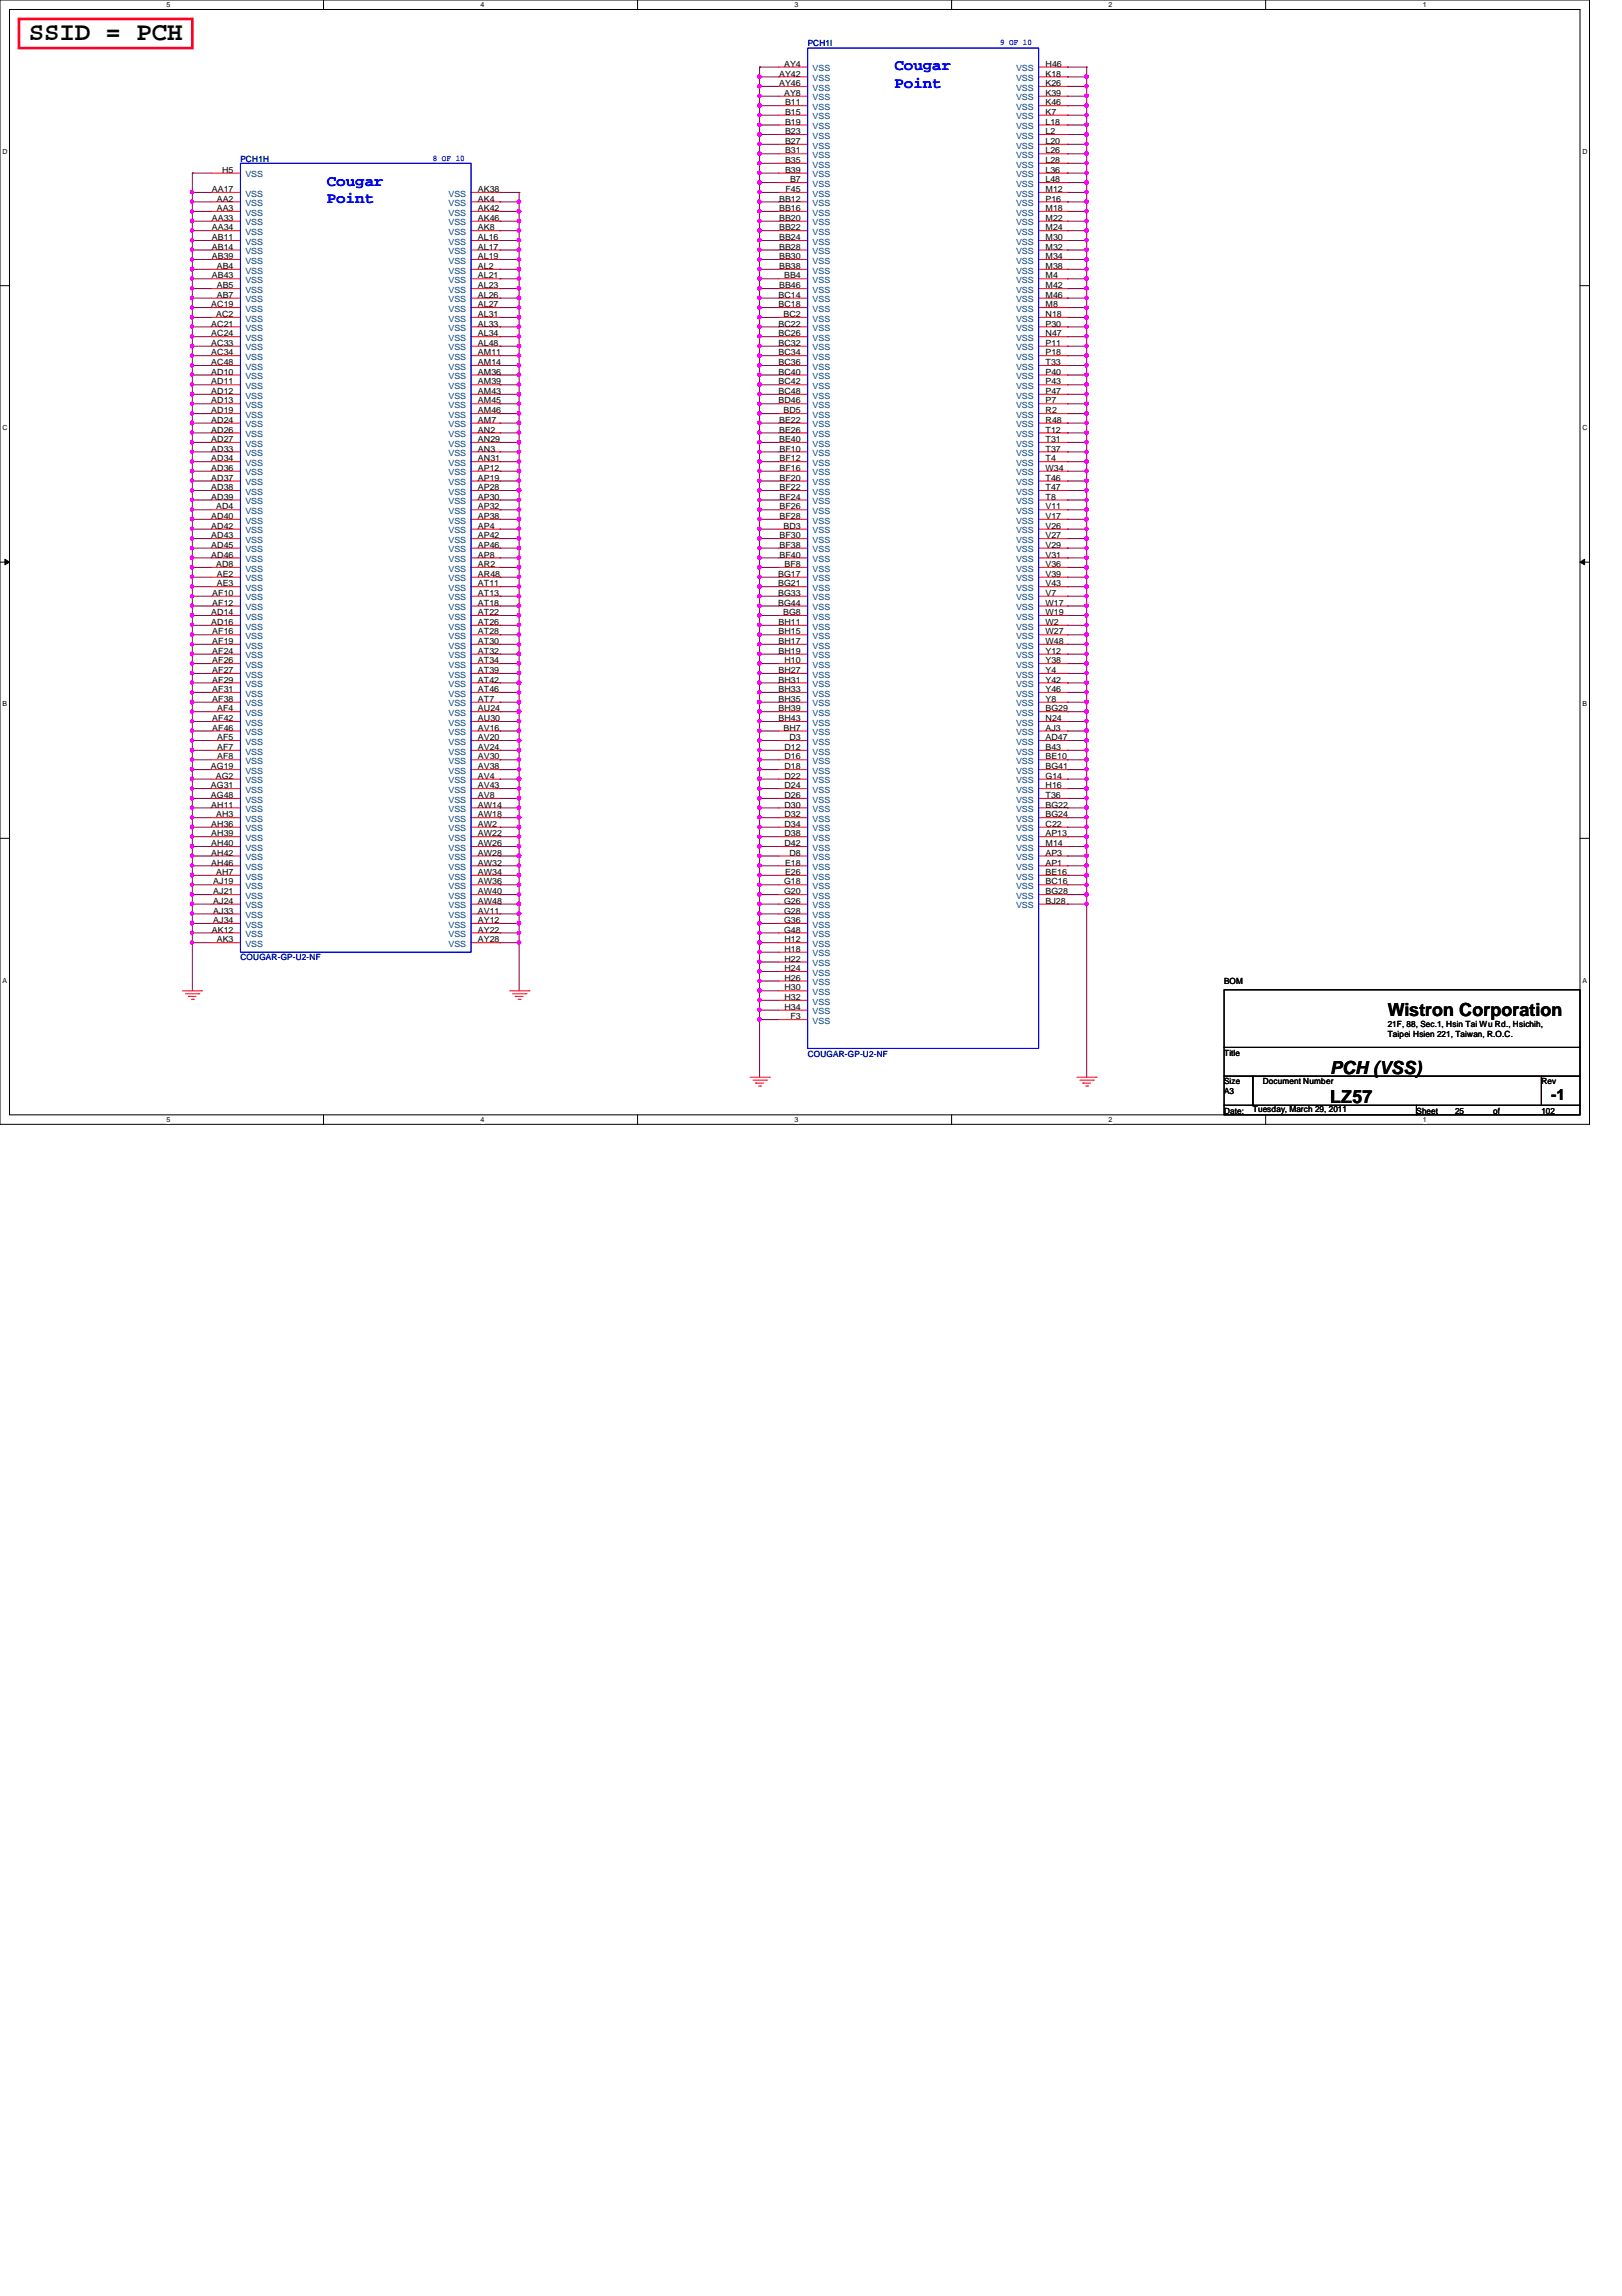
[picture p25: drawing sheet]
<svg xmlns="http://www.w3.org/2000/svg" width="210mm" height="297mm" viewBox="0 0 210 297" stroke-linecap="round" stroke-linejoin="round" font-family="sans-serif">
<defs><g id="words">
<text font-size="3.3" x="3.7" y="5.2">SSID = PCH</text>
<g font-size="2.3">
<text x="179.6" y="131.4">Wistron Corporation</text>
<text x="172.1" y="142.7">LZ57</text>
<text x="172.1" y="138.9">PCH (VSS)</text>
</g>
<g font-size="2" fill="#00f">
<text x="115.7" y="9.1">Cougar</text>
<text x="115.7" y="11.3">Point</text>
<text x="42.3" y="24">Cougar</text>
<text x="42.3" y="26.3">Point</text>
</g>
<text font-size="2" x="200.7" y="142.4">-1</text>
<g font-size="1.1" fill="#00f">
<text x="129.4" y="5.9">9 OF 10</text>
<text x="56" y="20.8">8 OF 10</text>
</g>
<g font-size="1.1">
<text x="100.8" y="9.9">AY42</text>
<text x="100.8" y="11.1">AY46</text>
<text x="101.5" y="8.6">AY4</text>
<text x="135.3" y="8.6">H46</text>
<text x="135.3" y="9.9">K18</text>
<text x="135.3" y="11.1">K26</text>
<text x="101.5" y="12.4">AY8</text>
<text x="101.6" y="13.6">B11</text>
<text x="101.6" y="14.9">B15</text>
<text x="101.6" y="16.1">B19</text>
<text x="101.6" y="17.4">B23</text>
<text x="135.3" y="14.9">K7</text>
<text x="135.3" y="16.1">L18</text>
<text x="135.3" y="17.4">L2</text>
<text x="135.3" y="12.4">K39</text>
<text x="135.3" y="13.6">K46</text>
<text x="28.7" y="22.4">H5</text>
<text x="101.6" y="18.6">B27</text>
<text x="101.6" y="19.9">B31</text>
<text x="101.6" y="21.1">B35</text>
<text x="101.6" y="22.4">B39</text>
<text x="102.2" y="23.6">B7</text>
<text x="135.3" y="18.6">L20</text>
<text x="135.3" y="19.9">L26</text>
<text x="135.3" y="21.1">L28</text>
<text x="135.3" y="22.4">L36</text>
<text x="135.3" y="23.6">L48</text>
<text x="27.4" y="24.8">AA17</text>
<text x="27.4" y="29.8">AA34</text>
<text x="27.4" y="28.6">AA33</text>
<text x="28.1" y="26.1">AA2</text>
<text x="28.1" y="27.3">AA3</text>
<text x="61.8" y="24.8">AK38</text>
<text x="61.8" y="26.1">AK4</text>
<text x="61.8" y="27.3">AK42</text>
<text x="61.8" y="28.6">AK46</text>
<text x="61.8" y="29.8">AK8</text>
<text x="100.8" y="26.1">BB12</text>
<text x="100.8" y="27.3">BB16</text>
<text x="100.8" y="28.6">BB20</text>
<text x="100.8" y="29.8">BB22</text>
<text x="101.6" y="24.8">F45</text>
<text x="135.3" y="24.8">M12</text>
<text x="135.3" y="26.1">P16</text>
<text x="135.3" y="27.3">M18</text>
<text x="135.3" y="28.6">M22</text>
<text x="135.3" y="29.8">M24</text>
<text x="27.4" y="31.1">AB11</text>
<text x="27.4" y="32.3">AB14</text>
<text x="27.4" y="33.5">AB39</text>
<text x="28.1" y="34.8">AB4</text>
<text x="61.8" y="31.1">AL16</text>
<text x="61.8" y="32.3">AL17</text>
<text x="61.8" y="33.5">AL19</text>
<text x="61.8" y="34.8">AL2</text>
<text x="100.8" y="31.1">BB24</text>
<text x="100.8" y="32.3">BB28</text>
<text x="100.8" y="33.5">BB30</text>
<text x="100.8" y="34.8">BB38</text>
<text x="135.3" y="31.1">M30</text>
<text x="135.3" y="32.3">M32</text>
<text x="135.3" y="33.5">M34</text>
<text x="135.3" y="34.8">M38</text>
<text x="27.3" y="39.8">AC19</text>
<text x="27.4" y="36">AB43</text>
<text x="28" y="41">AC2</text>
<text x="28.1" y="37.3">AB5</text>
<text x="28.1" y="38.5">AB7</text>
<text x="61.8" y="36">AL21</text>
<text x="61.8" y="37.3">AL23</text>
<text x="61.8" y="38.5">AL26</text>
<text x="61.8" y="39.8">AL27</text>
<text x="61.8" y="41">AL31</text>
<text x="100.8" y="38.5">BC14</text>
<text x="100.8" y="39.8">BC18</text>
<text x="100.8" y="37.3">BB46</text>
<text x="101.4" y="41">BC2</text>
<text x="101.5" y="36">BB4</text>
<text x="135.3" y="36">M4</text>
<text x="135.3" y="37.3">M42</text>
<text x="135.3" y="38.5">M46</text>
<text x="135.3" y="39.8">M8</text>
<text x="135.3" y="41">N18</text>
<text x="27.3" y="42.2">AC21</text>
<text x="27.3" y="43.5">AC24</text>
<text x="27.3" y="44.7">AC33</text>
<text x="27.3" y="46">AC34</text>
<text x="27.3" y="47.2">AC48</text>
<text x="61.8" y="44.7">AL48</text>
<text x="61.8" y="46">AM11</text>
<text x="61.8" y="47.2">AM14</text>
<text x="61.8" y="43.5">AL34</text>
<text x="61.8" y="42.2">AL33</text>
<text x="100.8" y="42.2">BC22</text>
<text x="100.8" y="43.5">BC26</text>
<text x="100.8" y="44.7">BC32</text>
<text x="100.8" y="46">BC34</text>
<text x="100.8" y="47.2">BC36</text>
<text x="135.3" y="42.2">P30</text>
<text x="135.3" y="44.7">P11</text>
<text x="135.3" y="46">P18</text>
<text x="135.3" y="47.2">T33</text>
<text x="135.3" y="43.5">N47</text>
<text x="27.3" y="48.5">AD10</text>
<text x="27.3" y="49.7">AD11</text>
<text x="27.3" y="51">AD12</text>
<text x="27.3" y="52.2">AD13</text>
<text x="27.3" y="53.5">AD19</text>
<text x="61.8" y="48.5">AM36</text>
<text x="61.8" y="49.7">AM39</text>
<text x="61.8" y="52.2">AM45</text>
<text x="61.8" y="53.5">AM46</text>
<text x="61.8" y="51">AM43</text>
<text x="100.8" y="48.5">BC40</text>
<text x="100.8" y="49.7">BC42</text>
<text x="100.8" y="51">BC48</text>
<text x="100.8" y="52.2">BD46</text>
<text x="101.4" y="53.5">BD5</text>
<text x="135.3" y="48.5">P40</text>
<text x="135.3" y="49.7">P43</text>
<text x="135.3" y="51">P47</text>
<text x="135.3" y="52.2">P7</text>
<text x="135.3" y="53.5">R2</text>
<text x="27.3" y="54.7">AD24</text>
<text x="27.3" y="56">AD26</text>
<text x="27.3" y="57.2">AD27</text>
<text x="27.3" y="58.4">AD33</text>
<text x="27.3" y="59.7">AD34</text>
<text x="61.8" y="54.7">AM7</text>
<text x="61.8" y="56">AN2</text>
<text x="61.8" y="57.2">AN29</text>
<text x="61.8" y="58.4">AN3</text>
<text x="61.8" y="59.7">AN31</text>
<text x="100.8" y="54.7">BE22</text>
<text x="100.8" y="56">BE26</text>
<text x="100.8" y="57.2">BE40</text>
<text x="100.9" y="58.4">BF10</text>
<text x="100.9" y="59.7">BF12</text>
<text x="135.3" y="54.7">R48</text>
<text x="135.3" y="56">T12</text>
<text x="135.3" y="57.2">T31</text>
<text x="135.3" y="58.4">T37</text>
<text x="135.3" y="59.7">T4</text>
<text x="27.3" y="60.9">AD36</text>
<text x="27.3" y="62.2">AD37</text>
<text x="27.3" y="64.6">AD39</text>
<text x="27.3" y="63.4">AD38</text>
<text x="28" y="65.9">AD4</text>
<text x="61.8" y="60.9">AP12</text>
<text x="61.8" y="62.2">AP19</text>
<text x="61.8" y="63.4">AP28</text>
<text x="61.8" y="64.6">AP30</text>
<text x="61.8" y="65.9">AP32</text>
<text x="100.9" y="60.9">BF16</text>
<text x="100.9" y="62.2">BF20</text>
<text x="100.9" y="63.4">BF22</text>
<text x="100.9" y="64.6">BF24</text>
<text x="100.9" y="65.9">BF26</text>
<text x="135.3" y="60.9">W34</text>
<text x="135.3" y="62.2">T46</text>
<text x="135.3" y="63.4">T47</text>
<text x="135.3" y="64.6">T8</text>
<text x="135.3" y="65.9">V11</text>
<text x="27.3" y="67.1">AD40</text>
<text x="27.3" y="68.4">AD42</text>
<text x="27.3" y="69.6">AD43</text>
<text x="27.3" y="70.9">AD45</text>
<text x="61.8" y="67.1">AP38</text>
<text x="61.8" y="69.6">AP42</text>
<text x="61.8" y="70.9">AP46</text>
<text x="61.8" y="68.4">AP4</text>
<text x="100.9" y="67.1">BF28</text>
<text x="100.9" y="69.6">BF30</text>
<text x="100.9" y="70.9">BF38</text>
<text x="101.4" y="68.4">BD3</text>
<text x="135.3" y="67.1">V17</text>
<text x="135.3" y="68.4">V26</text>
<text x="135.3" y="69.6">V27</text>
<text x="135.3" y="70.9">V29</text>
<text x="27.3" y="72.1">AD46</text>
<text x="27.5" y="77.1">AF10</text>
<text x="28" y="73.4">AD8</text>
<text x="28.1" y="75.9">AE3</text>
<text x="28.1" y="74.6">AE2</text>
<text x="61.8" y="72.1">AP8</text>
<text x="61.8" y="73.4">AR2</text>
<text x="61.8" y="74.6">AR48</text>
<text x="61.8" y="75.9">AT11</text>
<text x="61.8" y="77.1">AT13</text>
<text x="100.7" y="74.6">BG17</text>
<text x="100.7" y="75.9">BG21</text>
<text x="100.7" y="77.1">BG33</text>
<text x="100.9" y="72.1">BF40</text>
<text x="101.5" y="73.4">BF8</text>
<text x="135.3" y="72.1">V31</text>
<text x="135.3" y="73.4">V36</text>
<text x="135.3" y="74.6">V39</text>
<text x="135.3" y="75.9">V43</text>
<text x="135.3" y="77.1">V7</text>
<text x="27.3" y="80.9">AD16</text>
<text x="27.3" y="79.6">AD14</text>
<text x="27.5" y="78.4">AF12</text>
<text x="27.5" y="82.1">AF16</text>
<text x="27.5" y="83.3">AF19</text>
<text x="61.8" y="78.4">AT18</text>
<text x="61.8" y="79.6">AT22</text>
<text x="61.8" y="80.9">AT26</text>
<text x="61.8" y="82.1">AT28</text>
<text x="61.8" y="83.3">AT30</text>
<text x="100.7" y="78.4">BG44</text>
<text x="100.8" y="80.9">BH11</text>
<text x="100.8" y="82.1">BH15</text>
<text x="100.8" y="83.3">BH17</text>
<text x="101.3" y="79.6">BG8</text>
<text x="135.3" y="78.4">W17</text>
<text x="135.3" y="79.6">W19</text>
<text x="135.3" y="80.9">W2</text>
<text x="135.3" y="82.1">W27</text>
<text x="135.3" y="83.3">W48</text>
<text x="27.5" y="84.6">AF24</text>
<text x="27.5" y="85.8">AF26</text>
<text x="27.5" y="87.1">AF27</text>
<text x="27.5" y="88.3">AF29</text>
<text x="27.5" y="89.5">AF31</text>
<text x="61.8" y="84.6">AT32</text>
<text x="61.8" y="88.3">AT42</text>
<text x="61.8" y="89.5">AT46</text>
<text x="61.8" y="85.8">AT34</text>
<text x="61.8" y="87.1">AT39</text>
<text x="100.8" y="84.6">BH19</text>
<text x="100.8" y="87.1">BH27</text>
<text x="100.8" y="88.3">BH31</text>
<text x="100.8" y="89.5">BH33</text>
<text x="101.5" y="85.8">H10</text>
<text x="135.3" y="84.6">Y12</text>
<text x="135.3" y="85.8">Y38</text>
<text x="135.3" y="87.1">Y4</text>
<text x="135.3" y="88.3">Y42</text>
<text x="135.3" y="89.5">Y46</text>
<text x="27.5" y="90.8">AF38</text>
<text x="27.5" y="93.3">AF42</text>
<text x="27.5" y="94.5">AF46</text>
<text x="28.1" y="92">AF4</text>
<text x="28.1" y="95.8">AF5</text>
<text x="61.8" y="90.8">AT7</text>
<text x="61.8" y="92">AU24</text>
<text x="61.8" y="93.3">AU30</text>
<text x="61.8" y="94.5">AV16</text>
<text x="61.8" y="95.8">AV20</text>
<text x="100.8" y="90.8">BH35</text>
<text x="100.8" y="92">BH39</text>
<text x="100.8" y="93.3">BH43</text>
<text x="101.4" y="94.5">BH7</text>
<text x="102.2" y="95.8">D3</text>
<text x="135.3" y="90.8">Y8</text>
<text x="135.3" y="92">BG29</text>
<text x="135.3" y="93.3">N24</text>
<text x="135.3" y="94.5">AJ3</text>
<text x="135.3" y="95.8">AD47</text>
<text x="27.3" y="99.5">AG19</text>
<text x="27.3" y="102">AG31</text>
<text x="27.9" y="100.8">AG2</text>
<text x="28.1" y="97">AF7</text>
<text x="28.1" y="98.3">AF8</text>
<text x="61.8" y="97">AV24</text>
<text x="61.8" y="98.3">AV30</text>
<text x="61.8" y="99.5">AV38</text>
<text x="61.8" y="100.8">AV4</text>
<text x="61.8" y="102">AV43</text>
<text x="101.5" y="97">D12</text>
<text x="101.5" y="98.3">D16</text>
<text x="101.5" y="99.5">D18</text>
<text x="101.5" y="100.8">D22</text>
<text x="101.5" y="102">D24</text>
<text x="135.3" y="97">B43</text>
<text x="135.3" y="98.3">BE10</text>
<text x="135.3" y="99.5">BG41</text>
<text x="135.3" y="100.8">G14</text>
<text x="135.3" y="102">H16</text>
<text x="27.3" y="103.3">AG48</text>
<text x="27.3" y="104.5">AH11</text>
<text x="27.3" y="107">AH36</text>
<text x="28" y="105.7">AH3</text>
<text x="61.8" y="103.3">AV8</text>
<text x="61.8" y="104.5">AW14</text>
<text x="61.8" y="105.7">AW18</text>
<text x="61.8" y="107">AW2</text>
<text x="101.5" y="103.3">D26</text>
<text x="101.5" y="104.5">D30</text>
<text x="101.5" y="105.7">D32</text>
<text x="101.5" y="107">D34</text>
<text x="135.3" y="103.3">T36</text>
<text x="135.3" y="104.5">BG22</text>
<text x="135.3" y="105.7">BG24</text>
<text x="135.3" y="107">C22</text>
<text x="27.3" y="108.2">AH39</text>
<text x="27.3" y="109.5">AH40</text>
<text x="27.3" y="110.7">AH42</text>
<text x="27.3" y="112">AH46</text>
<text x="28" y="113.2">AH7</text>
<text x="61.8" y="108.2">AW22</text>
<text x="61.8" y="109.5">AW26</text>
<text x="61.8" y="110.7">AW28</text>
<text x="61.8" y="112">AW32</text>
<text x="61.8" y="113.2">AW34</text>
<text x="101.5" y="108.2">D38</text>
<text x="101.5" y="109.5">D42</text>
<text x="101.6" y="112">E18</text>
<text x="101.6" y="113.2">E26</text>
<text x="102.2" y="110.7">D8</text>
<text x="135.3" y="108.2">AP13</text>
<text x="135.3" y="109.5">M14</text>
<text x="135.3" y="110.7">AP3</text>
<text x="135.3" y="112">AP1</text>
<text x="135.3" y="113.2">BE16</text>
<text x="27.6" y="114.4">AJ19</text>
<text x="27.6" y="118.2">AJ33</text>
<text x="27.6" y="119.4">AJ34</text>
<text x="27.6" y="115.7">AJ21</text>
<text x="27.6" y="116.9">AJ24</text>
<text x="61.8" y="114.4">AW36</text>
<text x="61.8" y="115.7">AW40</text>
<text x="61.8" y="116.9">AW48</text>
<text x="61.8" y="118.2">AV11</text>
<text x="61.8" y="119.4">AY12</text>
<text x="101.5" y="114.4">G18</text>
<text x="101.5" y="115.7">G20</text>
<text x="101.5" y="116.9">G26</text>
<text x="101.5" y="118.2">G28</text>
<text x="101.5" y="119.4">G36</text>
<text x="135.3" y="114.4">BC16</text>
<text x="135.3" y="115.7">BG28</text>
<text x="135.3" y="116.9">BJ28</text>
<text x="27.4" y="120.7">AK12</text>
<text x="28.1" y="121.9">AK3</text>
<text x="61.8" y="120.7">AY22</text>
<text x="61.8" y="121.9">AY28</text>
<text x="101.5" y="120.7">G48</text>
<text x="101.5" y="121.9">H12</text>
<text x="101.5" y="123.1">H18</text>
<text x="101.5" y="124.4">H22</text>
<text x="101.5" y="125.6">H24</text>
<text x="101.5" y="126.9">H26</text>
<text x="101.5" y="128.1">H30</text>
<text x="101.5" y="129.4">H32</text>
<text x="101.5" y="130.6">H34</text>
<text x="102.3" y="131.9">F3</text>
<text x="158.4" y="127.3">BOM</text>
<text x="158.4" y="136.6">Title</text>
<text x="179.6" y="132.8">21F, 88, Sec.1, Hsin Tai Wu Rd., Hsichih,</text>
<text x="179.6" y="134.2">Taipei Hsien 221, Taiwan, R.O.C.</text>
<text x="158.4" y="140.3">Size</text>
<text x="158.4" y="141.6">A3</text>
<text x="162.1" y="143.8">Tuesday, March 29, 2011</text>
<text x="163.4" y="140.3">Document Number</text>
<text x="199.5" y="140.3">Rev</text>
<text x="158.4" y="144.1">Date:</text>
<text x="183.3" y="144.1">Sheet</text>
<text x="188.3" y="144.1">25</text>
<text x="193.3" y="144.1">of</text>
<text x="199.5" y="144.1">102</text>
</g>
<g font-size="1.1" fill="#000080">
<text x="104.5" y="6">PCH1I</text>
<text x="31.1" y="21">PCH1H</text>
<text x="31.1" y="124.2">COUGAR-GP-U2-NF</text>
<text x="104.5" y="136.7">COUGAR-GP-U2-NF</text>
</g>
<g font-size="1.1" fill="#004080">
<text x="105.2" y="9.2">VSS</text>
<text x="105.2" y="10.5">VSS</text>
<text x="105.2" y="11.7">VSS</text>
<text x="131.5" y="9.2">VSS</text>
<text x="131.5" y="10.5">VSS</text>
<text x="131.5" y="11.7">VSS</text>
<text x="105.2" y="13">VSS</text>
<text x="105.2" y="14.2">VSS</text>
<text x="105.2" y="15.5">VSS</text>
<text x="105.2" y="16.7">VSS</text>
<text x="105.2" y="17.9">VSS</text>
<text x="131.5" y="15.5">VSS</text>
<text x="131.5" y="16.7">VSS</text>
<text x="131.5" y="17.9">VSS</text>
<text x="131.5" y="13">VSS</text>
<text x="131.5" y="14.2">VSS</text>
<text x="31.7" y="22.9">VSS</text>
<text x="105.2" y="19.2">VSS</text>
<text x="105.2" y="20.4">VSS</text>
<text x="105.2" y="21.7">VSS</text>
<text x="105.2" y="22.9">VSS</text>
<text x="131.5" y="19.2">VSS</text>
<text x="131.5" y="20.4">VSS</text>
<text x="131.5" y="21.7">VSS</text>
<text x="131.5" y="22.9">VSS</text>
<text x="31.7" y="25.4">VSS</text>
<text x="31.7" y="26.7">VSS</text>
<text x="31.7" y="27.9">VSS</text>
<text x="31.7" y="29.2">VSS</text>
<text x="58" y="25.4">VSS</text>
<text x="58" y="26.7">VSS</text>
<text x="58" y="27.9">VSS</text>
<text x="58" y="29.2">VSS</text>
<text x="105.2" y="24.2">VSS</text>
<text x="105.2" y="26.7">VSS</text>
<text x="105.2" y="27.9">VSS</text>
<text x="105.2" y="29.2">VSS</text>
<text x="105.2" y="25.4">VSS</text>
<text x="131.5" y="24.2">VSS</text>
<text x="131.5" y="25.4">VSS</text>
<text x="131.5" y="26.7">VSS</text>
<text x="131.5" y="27.9">VSS</text>
<text x="131.5" y="29.2">VSS</text>
<text x="31.7" y="30.4">VSS</text>
<text x="31.7" y="31.7">VSS</text>
<text x="31.7" y="32.9">VSS</text>
<text x="31.7" y="34.1">VSS</text>
<text x="31.7" y="35.4">VSS</text>
<text x="58" y="30.4">VSS</text>
<text x="58" y="31.7">VSS</text>
<text x="58" y="32.9">VSS</text>
<text x="58" y="34.1">VSS</text>
<text x="58" y="35.4">VSS</text>
<text x="105.2" y="30.4">VSS</text>
<text x="105.2" y="31.7">VSS</text>
<text x="105.2" y="32.9">VSS</text>
<text x="105.2" y="34.1">VSS</text>
<text x="105.2" y="35.4">VSS</text>
<text x="131.5" y="30.4">VSS</text>
<text x="131.5" y="31.7">VSS</text>
<text x="131.5" y="32.9">VSS</text>
<text x="131.5" y="34.1">VSS</text>
<text x="131.5" y="35.4">VSS</text>
<text x="31.7" y="36.6">VSS</text>
<text x="31.7" y="37.9">VSS</text>
<text x="31.7" y="39.1">VSS</text>
<text x="31.7" y="40.3">VSS</text>
<text x="31.7" y="41.6">VSS</text>
<text x="58" y="36.6">VSS</text>
<text x="58" y="37.9">VSS</text>
<text x="58" y="39.1">VSS</text>
<text x="58" y="40.3">VSS</text>
<text x="58" y="41.6">VSS</text>
<text x="105.2" y="36.6">VSS</text>
<text x="105.2" y="37.9">VSS</text>
<text x="105.2" y="39.1">VSS</text>
<text x="105.2" y="40.3">VSS</text>
<text x="105.2" y="41.6">VSS</text>
<text x="131.5" y="36.6">VSS</text>
<text x="131.5" y="37.9">VSS</text>
<text x="131.5" y="39.1">VSS</text>
<text x="131.5" y="40.3">VSS</text>
<text x="131.5" y="41.6">VSS</text>
<text x="31.7" y="42.8">VSS</text>
<text x="31.7" y="44.1">VSS</text>
<text x="31.7" y="45.3">VSS</text>
<text x="31.7" y="46.6">VSS</text>
<text x="31.7" y="47.8">VSS</text>
<text x="58" y="45.3">VSS</text>
<text x="58" y="46.6">VSS</text>
<text x="58" y="47.8">VSS</text>
<text x="58" y="44.1">VSS</text>
<text x="58" y="42.8">VSS</text>
<text x="105.2" y="42.8">VSS</text>
<text x="105.2" y="44.1">VSS</text>
<text x="105.2" y="45.3">VSS</text>
<text x="105.2" y="46.6">VSS</text>
<text x="105.2" y="47.8">VSS</text>
<text x="131.5" y="42.8">VSS</text>
<text x="131.5" y="45.3">VSS</text>
<text x="131.5" y="46.6">VSS</text>
<text x="131.5" y="47.8">VSS</text>
<text x="131.5" y="44.1">VSS</text>
<text x="31.7" y="49.1">VSS</text>
<text x="31.7" y="50.3">VSS</text>
<text x="31.7" y="51.6">VSS</text>
<text x="31.7" y="52.8">VSS</text>
<text x="58" y="49.1">VSS</text>
<text x="58" y="50.3">VSS</text>
<text x="58" y="52.8">VSS</text>
<text x="58" y="51.6">VSS</text>
<text x="105.2" y="49.1">VSS</text>
<text x="105.2" y="50.3">VSS</text>
<text x="105.2" y="51.6">VSS</text>
<text x="105.2" y="52.8">VSS</text>
<text x="131.5" y="49.1">VSS</text>
<text x="131.5" y="50.3">VSS</text>
<text x="131.5" y="51.6">VSS</text>
<text x="131.5" y="52.8">VSS</text>
<text x="31.7" y="54.1">VSS</text>
<text x="31.7" y="55.3">VSS</text>
<text x="31.7" y="56.6">VSS</text>
<text x="31.7" y="57.8">VSS</text>
<text x="31.7" y="59">VSS</text>
<text x="58" y="54.1">VSS</text>
<text x="58" y="55.3">VSS</text>
<text x="58" y="56.6">VSS</text>
<text x="58" y="57.8">VSS</text>
<text x="58" y="59">VSS</text>
<text x="105.2" y="54.1">VSS</text>
<text x="105.2" y="55.3">VSS</text>
<text x="105.2" y="56.6">VSS</text>
<text x="105.2" y="57.8">VSS</text>
<text x="105.2" y="59">VSS</text>
<text x="131.5" y="54.1">VSS</text>
<text x="131.5" y="55.3">VSS</text>
<text x="131.5" y="56.6">VSS</text>
<text x="131.5" y="57.8">VSS</text>
<text x="131.5" y="59">VSS</text>
<text x="31.7" y="60.3">VSS</text>
<text x="31.7" y="61.5">VSS</text>
<text x="31.7" y="62.8">VSS</text>
<text x="31.7" y="65.2">VSS</text>
<text x="31.7" y="64">VSS</text>
<text x="58" y="60.3">VSS</text>
<text x="58" y="61.5">VSS</text>
<text x="58" y="62.8">VSS</text>
<text x="58" y="64">VSS</text>
<text x="58" y="65.2">VSS</text>
<text x="105.2" y="60.3">VSS</text>
<text x="105.2" y="61.5">VSS</text>
<text x="105.2" y="62.8">VSS</text>
<text x="105.2" y="64">VSS</text>
<text x="105.2" y="65.2">VSS</text>
<text x="131.5" y="60.3">VSS</text>
<text x="131.5" y="61.5">VSS</text>
<text x="131.5" y="62.8">VSS</text>
<text x="131.5" y="64">VSS</text>
<text x="131.5" y="65.2">VSS</text>
<text x="31.7" y="66.5">VSS</text>
<text x="31.7" y="67.7">VSS</text>
<text x="31.7" y="69">VSS</text>
<text x="31.7" y="70.2">VSS</text>
<text x="31.7" y="71.5">VSS</text>
<text x="58" y="66.5">VSS</text>
<text x="58" y="67.7">VSS</text>
<text x="58" y="70.2">VSS</text>
<text x="58" y="71.5">VSS</text>
<text x="58" y="69">VSS</text>
<text x="105.2" y="66.5">VSS</text>
<text x="105.2" y="67.7">VSS</text>
<text x="105.2" y="69">VSS</text>
<text x="105.2" y="70.2">VSS</text>
<text x="105.2" y="71.5">VSS</text>
<text x="131.5" y="66.5">VSS</text>
<text x="131.5" y="67.7">VSS</text>
<text x="131.5" y="69">VSS</text>
<text x="131.5" y="70.2">VSS</text>
<text x="131.5" y="71.5">VSS</text>
<text x="31.7" y="72.7">VSS</text>
<text x="31.7" y="77.7">VSS</text>
<text x="31.7" y="74">VSS</text>
<text x="31.7" y="76.5">VSS</text>
<text x="31.7" y="75.2">VSS</text>
<text x="58" y="72.7">VSS</text>
<text x="58" y="74">VSS</text>
<text x="58" y="75.2">VSS</text>
<text x="58" y="76.5">VSS</text>
<text x="58" y="77.7">VSS</text>
<text x="105.2" y="72.7">VSS</text>
<text x="105.2" y="74">VSS</text>
<text x="105.2" y="75.2">VSS</text>
<text x="105.2" y="76.5">VSS</text>
<text x="105.2" y="77.7">VSS</text>
<text x="131.5" y="72.7">VSS</text>
<text x="131.5" y="74">VSS</text>
<text x="131.5" y="75.2">VSS</text>
<text x="131.5" y="76.5">VSS</text>
<text x="131.5" y="77.7">VSS</text>
<text x="31.7" y="79">VSS</text>
<text x="31.7" y="81.4">VSS</text>
<text x="31.7" y="82.7">VSS</text>
<text x="31.7" y="83.9">VSS</text>
<text x="31.7" y="80.2">VSS</text>
<text x="58" y="79">VSS</text>
<text x="58" y="80.2">VSS</text>
<text x="58" y="81.4">VSS</text>
<text x="58" y="82.7">VSS</text>
<text x="58" y="83.9">VSS</text>
<text x="105.2" y="79">VSS</text>
<text x="105.2" y="80.2">VSS</text>
<text x="105.2" y="81.4">VSS</text>
<text x="105.2" y="82.7">VSS</text>
<text x="105.2" y="83.9">VSS</text>
<text x="131.5" y="79">VSS</text>
<text x="131.5" y="80.2">VSS</text>
<text x="131.5" y="81.4">VSS</text>
<text x="131.5" y="82.7">VSS</text>
<text x="131.5" y="83.9">VSS</text>
<text x="31.7" y="85.2">VSS</text>
<text x="31.7" y="86.4">VSS</text>
<text x="31.7" y="87.7">VSS</text>
<text x="31.7" y="88.9">VSS</text>
<text x="58" y="85.2">VSS</text>
<text x="58" y="88.9">VSS</text>
<text x="58" y="86.4">VSS</text>
<text x="58" y="87.7">VSS</text>
<text x="105.2" y="85.2">VSS</text>
<text x="105.2" y="87.7">VSS</text>
<text x="105.2" y="88.9">VSS</text>
<text x="105.2" y="86.4">VSS</text>
<text x="131.5" y="85.2">VSS</text>
<text x="131.5" y="86.4">VSS</text>
<text x="131.5" y="87.7">VSS</text>
<text x="131.5" y="88.9">VSS</text>
<text x="31.7" y="90.1">VSS</text>
<text x="31.7" y="91.4">VSS</text>
<text x="31.7" y="92.6">VSS</text>
<text x="31.7" y="93.9">VSS</text>
<text x="31.7" y="95.1">VSS</text>
<text x="58" y="90.1">VSS</text>
<text x="58" y="91.4">VSS</text>
<text x="58" y="92.6">VSS</text>
<text x="58" y="93.9">VSS</text>
<text x="58" y="95.1">VSS</text>
<text x="105.2" y="90.1">VSS</text>
<text x="105.2" y="91.4">VSS</text>
<text x="105.2" y="92.6">VSS</text>
<text x="105.2" y="93.9">VSS</text>
<text x="105.2" y="95.1">VSS</text>
<text x="131.5" y="90.1">VSS</text>
<text x="131.5" y="91.4">VSS</text>
<text x="131.5" y="92.6">VSS</text>
<text x="131.5" y="93.9">VSS</text>
<text x="131.5" y="95.1">VSS</text>
<text x="31.7" y="97.6">VSS</text>
<text x="31.7" y="98.8">VSS</text>
<text x="31.7" y="100.1">VSS</text>
<text x="31.7" y="101.3">VSS</text>
<text x="31.7" y="96.4">VSS</text>
<text x="58" y="96.4">VSS</text>
<text x="58" y="97.6">VSS</text>
<text x="58" y="98.8">VSS</text>
<text x="58" y="100.1">VSS</text>
<text x="58" y="101.3">VSS</text>
<text x="105.2" y="96.4">VSS</text>
<text x="105.2" y="97.6">VSS</text>
<text x="105.2" y="98.8">VSS</text>
<text x="105.2" y="100.1">VSS</text>
<text x="105.2" y="101.3">VSS</text>
<text x="131.5" y="96.4">VSS</text>
<text x="131.5" y="97.6">VSS</text>
<text x="131.5" y="98.8">VSS</text>
<text x="131.5" y="100.1">VSS</text>
<text x="131.5" y="101.3">VSS</text>
<text x="31.7" y="102.6">VSS</text>
<text x="31.7" y="103.8">VSS</text>
<text x="31.7" y="105.1">VSS</text>
<text x="31.7" y="106.3">VSS</text>
<text x="31.7" y="107.6">VSS</text>
<text x="58" y="102.6">VSS</text>
<text x="58" y="103.8">VSS</text>
<text x="58" y="105.1">VSS</text>
<text x="58" y="106.3">VSS</text>
<text x="58" y="107.6">VSS</text>
<text x="105.2" y="102.6">VSS</text>
<text x="105.2" y="103.8">VSS</text>
<text x="105.2" y="105.1">VSS</text>
<text x="105.2" y="106.3">VSS</text>
<text x="105.2" y="107.6">VSS</text>
<text x="131.5" y="102.6">VSS</text>
<text x="131.5" y="103.8">VSS</text>
<text x="131.5" y="105.1">VSS</text>
<text x="131.5" y="106.3">VSS</text>
<text x="131.5" y="107.6">VSS</text>
<text x="31.7" y="108.8">VSS</text>
<text x="31.7" y="110.1">VSS</text>
<text x="31.7" y="111.3">VSS</text>
<text x="31.7" y="112.6">VSS</text>
<text x="31.7" y="113.8">VSS</text>
<text x="58" y="108.8">VSS</text>
<text x="58" y="110.1">VSS</text>
<text x="58" y="111.3">VSS</text>
<text x="58" y="112.6">VSS</text>
<text x="58" y="113.8">VSS</text>
<text x="105.2" y="108.8">VSS</text>
<text x="105.2" y="110.1">VSS</text>
<text x="105.2" y="111.3">VSS</text>
<text x="105.2" y="112.6">VSS</text>
<text x="105.2" y="113.8">VSS</text>
<text x="131.5" y="108.8">VSS</text>
<text x="131.5" y="110.1">VSS</text>
<text x="131.5" y="111.3">VSS</text>
<text x="131.5" y="112.6">VSS</text>
<text x="131.5" y="113.8">VSS</text>
<text x="31.7" y="115">VSS</text>
<text x="31.7" y="118.8">VSS</text>
<text x="31.7" y="116.3">VSS</text>
<text x="31.7" y="117.5">VSS</text>
<text x="58" y="115">VSS</text>
<text x="58" y="116.3">VSS</text>
<text x="58" y="117.5">VSS</text>
<text x="58" y="118.8">VSS</text>
<text x="105.2" y="115">VSS</text>
<text x="105.2" y="116.3">VSS</text>
<text x="105.2" y="117.5">VSS</text>
<text x="105.2" y="118.8">VSS</text>
<text x="131.5" y="115">VSS</text>
<text x="131.5" y="116.3">VSS</text>
<text x="131.5" y="117.5">VSS</text>
<text x="31.7" y="120">VSS</text>
<text x="31.7" y="121.2">VSS</text>
<text x="31.7" y="122.5">VSS</text>
<text x="58" y="120">VSS</text>
<text x="58" y="121.2">VSS</text>
<text x="58" y="122.5">VSS</text>
<text x="105.2" y="120">VSS</text>
<text x="105.2" y="121.2">VSS</text>
<text x="105.2" y="122.5">VSS</text>
<text x="105.2" y="123.7">VSS</text>
<text x="105.2" y="125">VSS</text>
<text x="105.2" y="126.2">VSS</text>
<text x="105.2" y="127.5">VSS</text>
<text x="105.2" y="128.7">VSS</text>
<text x="105.2" y="130">VSS</text>
<text x="105.2" y="131.2">VSS</text>
<text x="105.2" y="132.5">VSS</text>
</g>
<g font-size=".9">
<text x="21.5" y=".9">5</text>
<text x="62.2" y=".9">4</text>
<text x="102.8" y=".9">3</text>
<text x="143.5" y=".9">2</text>
<text x="184.1" y=".9">1</text>
<text x=".3" y="19.9">D</text>
<text x="204.8" y="19.9">D</text>
<text x=".3" y="55.6">C</text>
<text x="204.8" y="55.6">C</text>
<text x=".3" y="91.4">B</text>
<text x="204.8" y="91.4">B</text>
<text x=".3" y="127.1">A</text>
<text x="204.8" y="127.1">A</text>
<text x="21.5" y="145.2">5</text>
<text x="62.2" y="145.2">4</text>
<text x="102.8" y="145.2">3</text>
<text x="143.5" y="145.2">2</text>
<text x="184.1" y="145.2">1</text>
</g>
</g></defs>
<path d="M0 0h205.7v145.5h-205.7zM1.2 1.2h203.3v143h-203.3z" fill="none" stroke="#000" stroke-width=".13"/>
<g fill="#fff">
<path d="M21.5 .1h.6v1h-.6z"/>
<path d="M21.5 144.4h.6v1h-.6z"/>
</g>
<path d="M41.9 0v1.2M41.9 144.2v1.3" fill="none" stroke="#000" stroke-width=".13"/>
<g fill="#fff">
<path d="M62.2 .1h.5v1h-.5z"/>
<path d="M62.2 144.4h.5v1h-.5z"/>
</g>
<path d="M82.5 0v1.2M82.5 144.2v1.3" fill="none" stroke="#000" stroke-width=".13"/>
<g fill="#fff">
<path d="M102.8 .1h.5v1h-.5z"/>
<path d="M102.8 144.4h.5v1h-.5z"/>
</g>
<path d="M123.1 0v1.2M123.1 144.2v1.3" fill="none" stroke="#000" stroke-width=".13"/>
<g fill="#fff">
<path d="M143.5 .1h.5v1h-.5z"/>
<path d="M143.5 144.4h.5v1h-.5z"/>
</g>
<path d="M163.8 0v1.2M163.8 144.2v1.3" fill="none" stroke="#000" stroke-width=".13"/>
<g fill="#fff">
<path d="M184.1 .1h.5v1h-.5z"/>
<path d="M184.1 144.4h.5v1h-.5z"/>
<path d="M.3 19.1h.7v1h-.7z"/>
<path d="M204.8 19.1h.6v1h-.6z"/>
<path d="M.3 54.8h.7v1h-.7z"/>
<path d="M204.8 54.8h.6v1h-.6z"/>
</g>
<path d="M0 37h1.2M204.5 37h1.2" fill="none" stroke="#000" stroke-width=".13"/>
<g fill="#fff">
<path d="M.3 90.6h.6v1h-.6z"/>
<path d="M204.8 90.6h.6v1h-.6z"/>
</g>
<path d="M0 72.7h1.2M.6 72.3l.6 .4-.6 .4zM204.5 72.7l.6-.4v.8zM204.5 72.7h1.2" fill="none" stroke="#000" stroke-width=".13"/>
<path d="M.6 72.3l.6 .4-.6 .4zM204.5 72.7l.6-.4v.8z" fill="#000"/>
<g fill="#fff">
<path d="M.3 126.3h.6v1h-.6z"/>
<path d="M204.8 126.3h.6v1h-.6z"/>
</g>
<path d="M0 108.5h1.2M204.5 108.5h1.2" fill="none" stroke="#000" stroke-width=".13"/>
<path d="M24.9 22.4h.1M24.9 24.9h.1M24.9 22.4h2.4M24.9 22.4v3.7M24.9 24.9h2.4" fill="none" stroke="#800040" stroke-width=".13"/>
<path d="M24.7 24.7h.3l.1 .1-.1 .2-.2 .1-.1-.1z" fill-rule="evenodd" fill="#f0f"/>
<path d="M24.7 24.7h.3l.1 .1-.1 .2-.2 .1-.1-.1z" fill="none" stroke="#f0f" stroke-width=".13"/>
<path d="M24.9 26.1h.1M24.9 26.1h2.4M24.9 26.1v1.2" fill="none" stroke="#800040" stroke-width=".13"/>
<path d="M24.7 25.9h.3l.1 .2-.1 .2h-.2h-.1z" fill-rule="evenodd" fill="#f0f"/>
<path d="M24.7 25.9h.3l.1 .2-.1 .2h-.2h-.1z" fill="none" stroke="#f0f" stroke-width=".13"/>
<path d="M24.9 27.3h.1M24.9 27.3h2.4M24.9 27.3v1.3" fill="none" stroke="#800040" stroke-width=".13"/>
<path d="M24.7 27.2h.3l.1 .1-.1 .2-.2 .1-.1-.1z" fill-rule="evenodd" fill="#f0f"/>
<path d="M24.7 27.2h.3l.1 .1-.1 .2-.2 .1-.1-.1z" fill="none" stroke="#f0f" stroke-width=".13"/>
<path d="M24.9 28.6h.1M24.9 28.6h2.4M24.9 28.6v1.2" fill="none" stroke="#800040" stroke-width=".13"/>
<path d="M24.7 28.4h.3l.1 .2-.1 .1-.2 .1-.1-.1z" fill-rule="evenodd" fill="#f0f"/>
<path d="M24.7 28.4h.3l.1 .2-.1 .1-.2 .1-.1-.1z" fill="none" stroke="#f0f" stroke-width=".13"/>
<path d="M24.9 29.8h.1M24.9 29.8h2.4M24.9 29.8v1.3" fill="none" stroke="#800040" stroke-width=".13"/>
<path d="M24.7 29.6h.3l.1 .2-.1 .2-.2 .1-.1-.1z" fill-rule="evenodd" fill="#f0f"/>
<path d="M24.7 29.6h.3l.1 .2-.1 .2-.2 .1-.1-.1z" fill="none" stroke="#f0f" stroke-width=".13"/>
<path d="M24.9 31.1h.1M24.9 31.1h2.4M24.9 31.1v1.2" fill="none" stroke="#800040" stroke-width=".13"/>
<path d="M24.7 30.9h.3l.1 .2-.1 .1-.2 .1-.1-.1z" fill-rule="evenodd" fill="#f0f"/>
<path d="M24.7 30.9h.3l.1 .2-.1 .1-.2 .1-.1-.1z" fill="none" stroke="#f0f" stroke-width=".13"/>
<path d="M24.9 32.3h.1M24.9 32.3h2.4M24.9 32.3v1.3" fill="none" stroke="#800040" stroke-width=".13"/>
<path d="M24.7 32.1h.3l.1 .2-.1 .2-.2 .1-.1-.1z" fill-rule="evenodd" fill="#f0f"/>
<path d="M24.7 32.1h.3l.1 .2-.1 .2-.2 .1-.1-.1z" fill="none" stroke="#f0f" stroke-width=".13"/>
<path d="M24.9 33.6h.1M24.9 33.6h2.4M24.9 33.6v1.2" fill="none" stroke="#800040" stroke-width=".13"/>
<path d="M24.7 33.4h.3l.1 .2-.1 .1-.2 .1-.1-.1z" fill-rule="evenodd" fill="#f0f"/>
<path d="M24.7 33.4h.3l.1 .2-.1 .1-.2 .1-.1-.1z" fill="none" stroke="#f0f" stroke-width=".13"/>
<g fill="none" stroke="#800040" stroke-width=".13">
<path d="M24.9 34.8h.1M24.9 36.1h.1M24.9 37.3h.1M24.9 38.6h.1M24.9 39.8h.1M24.9 34.8h2.4M24.9 36.1h2.4M24.9 37.3h2.4M24.9 38.6h2.4M24.9 39.8h2.4M24.9 37.3v1.3M24.9 41.1h.1"/>
<path d="M24.9 42.3h.1M24.9 43.6h.1M24.9 41.1h2.4M24.9 42.3h2.4M24.9 43.6h2.4"/>
</g>
<path d="M24.7 37.1h.3l.1 .2-.1 .1-.2 .1-.1-.1z" fill-rule="evenodd" fill="#f0f"/>
<path d="M24.7 37.1h.3l.1 .2-.1 .1-.2 .1-.1-.1z" fill="none" stroke="#f0f" stroke-width=".13"/>
<path d="M24.9 41.1h.1M24.9 41.1v1.2" fill="none" stroke="#800040" stroke-width=".13"/>
<path d="M24.7 40.9h.3l.1 .1-.1 .2-.2 .1-.1-.1z" fill-rule="evenodd" fill="#f0f"/>
<path d="M24.7 40.9h.3l.1 .1-.1 .2-.2 .1-.1-.1z" fill="none" stroke="#f0f" stroke-width=".13"/>
<path d="M24.9 39.8h.1M24.9 39.8v1.3" fill="none" stroke="#800040" stroke-width=".13"/>
<path d="M24.7 39.6h.3l.1 .2-.1 .1-.2 .1-.1-.1z" fill-rule="evenodd" fill="#f0f"/>
<path d="M24.7 39.6h.3l.1 .2-.1 .1-.2 .1-.1-.1z" fill="none" stroke="#f0f" stroke-width=".13"/>
<path d="M24.9 44.8h.1M24.9 44.8v1.2" fill="none" stroke="#800040" stroke-width=".13"/>
<path d="M24.7 44.6h.3l.1 .1-.1 .2-.2 .1-.1-.1z" fill-rule="evenodd" fill="#f0f"/>
<path d="M24.7 44.6h.3l.1 .1-.1 .2-.2 .1-.1-.1z" fill="none" stroke="#f0f" stroke-width=".13"/>
<path d="M24.9 38.6h.1M24.9 38.6v1.2" fill="none" stroke="#800040" stroke-width=".13"/>
<path d="M24.7 38.4h.3l.1 .1-.1 .2-.2 .1-.1-.1z" fill-rule="evenodd" fill="#f0f"/>
<path d="M24.7 38.4h.3l.1 .1-.1 .2-.2 .1-.1-.1z" fill="none" stroke="#f0f" stroke-width=".13"/>
<path d="M24.9 34.8h.1M24.9 34.8v1.3" fill="none" stroke="#800040" stroke-width=".13"/>
<path d="M24.7 34.6h.3l.1 .2-.1 .2-.2 .1-.1-.1z" fill-rule="evenodd" fill="#f0f"/>
<path d="M24.7 34.6h.3l.1 .2-.1 .2-.2 .1-.1-.1z" fill="none" stroke="#f0f" stroke-width=".13"/>
<path d="M24.9 36.1h.1M24.9 36.1v1.2" fill="none" stroke="#800040" stroke-width=".13"/>
<path d="M24.7 35.9h.3l.1 .1-.1 .2-.2 .1-.1-.1z" fill-rule="evenodd" fill="#f0f"/>
<path d="M24.7 35.9h.3l.1 .1-.1 .2-.2 .1-.1-.1z" fill="none" stroke="#f0f" stroke-width=".13"/>
<path d="M24.9 42.3h.1M24.9 42.3v1.3" fill="none" stroke="#800040" stroke-width=".13"/>
<path d="M24.7 42.1h.3l.1 .1-.1 .2-.2 .1-.1-.1z" fill-rule="evenodd" fill="#f0f"/>
<path d="M24.7 42.1h.3l.1 .1-.1 .2-.2 .1-.1-.1z" fill="none" stroke="#f0f" stroke-width=".13"/>
<path d="M24.9 44.8h.1M24.9 46h.1M24.9 44.8h2.4M24.9 46h2.4" fill="none" stroke="#800040" stroke-width=".13"/>
<path d="M24.7 45.9h.3l.1 .1-.1 .2h-.2h-.1z" fill-rule="evenodd" fill="#f0f"/>
<path d="M24.7 45.9h.3l.1 .1-.1 .2h-.2h-.1z" fill="none" stroke="#f0f" stroke-width=".13"/>
<g fill="none" stroke="#800040" stroke-width=".13">
<path d="M24.9 47.3h.1M24.9 48.5h.1M24.9 49.8h.1M24.9 51h.1M24.9 52.2h.1M24.9 53.5h.1M24.9 47.3h2.4M24.9 48.5h2.4M24.9 49.8h2.4M24.9 51h2.4M24.9 52.2h2.4M24.9 53.5h2.4"/>
<path d="M24.9 53.5v1.2"/>
</g>
<path d="M24.7 53.3h.3l.1 .2-.1 .1-.2 .1-.1-.1z" fill-rule="evenodd" fill="#f0f"/>
<path d="M24.7 53.3h.3l.1 .2-.1 .1-.2 .1-.1-.1z" fill="none" stroke="#f0f" stroke-width=".13"/>
<path d="M24.9 51h.1M24.9 51v1.2" fill="none" stroke="#800040" stroke-width=".13"/>
<path d="M24.7 50.8h.3l.1 .2-.1 .1-.2 .1-.1-.1z" fill-rule="evenodd" fill="#f0f"/>
<path d="M24.7 50.8h.3l.1 .2-.1 .1-.2 .1-.1-.1z" fill="none" stroke="#f0f" stroke-width=".13"/>
<path d="M24.9 49.8h.1M24.9 49.8v1.2" fill="none" stroke="#800040" stroke-width=".13"/>
<path d="M24.7 49.6h.3l.1 .1-.1 .2-.2 .1-.1-.1z" fill-rule="evenodd" fill="#f0f"/>
<path d="M24.7 49.6h.3l.1 .1-.1 .2-.2 .1-.1-.1z" fill="none" stroke="#f0f" stroke-width=".13"/>
<path d="M24.9 48.5h.1M24.9 48.5v1.3" fill="none" stroke="#800040" stroke-width=".13"/>
<path d="M24.7 48.3h.3l.1 .2-.1 .1-.2 .1-.1-.1z" fill-rule="evenodd" fill="#f0f"/>
<path d="M24.7 48.3h.3l.1 .2-.1 .1-.2 .1-.1-.1z" fill="none" stroke="#f0f" stroke-width=".13"/>
<path d="M24.9 47.3h.1M24.9 47.3v1.2" fill="none" stroke="#800040" stroke-width=".13"/>
<path d="M24.7 47.1h.3l.1 .1-.1 .2-.2 .1-.1-.1z" fill-rule="evenodd" fill="#f0f"/>
<path d="M24.7 47.1h.3l.1 .1-.1 .2-.2 .1-.1-.1z" fill="none" stroke="#f0f" stroke-width=".13"/>
<path d="M24.9 46h.1M24.9 46v1.3" fill="none" stroke="#800040" stroke-width=".13"/>
<path d="M24.7 45.9h.3l.1 .1-.1 .2h-.2h-.1z" fill-rule="evenodd" fill="#f0f"/>
<path d="M24.7 45.9h.3l.1 .1-.1 .2h-.2h-.1z" fill="none" stroke="#f0f" stroke-width=".13"/>
<path d="M24.9 54.7h.1M24.9 54.7h2.4" fill="none" stroke="#800040" stroke-width=".13"/>
<path d="M24.7 54.5h.3l.1 .2-.1 .2h-.2h-.1z" fill-rule="evenodd" fill="#f0f"/>
<path d="M24.7 54.5h.3l.1 .2-.1 .2h-.2h-.1z" fill="none" stroke="#f0f" stroke-width=".13"/>
<path d="M24.9 56h.1M24.9 57.2h.1M24.9 58.5h.1M24.9 56h2.4M24.9 57.2h2.4M24.9 58.5h2.4" fill="none" stroke="#800040" stroke-width=".13"/>
<path d="M24.7 58.3h.3l.1 .2-.1 .1-.2 .1-.1-.1z" fill-rule="evenodd" fill="#f0f"/>
<path d="M24.7 58.3h.3l.1 .2-.1 .1-.2 .1-.1-.1z" fill="none" stroke="#f0f" stroke-width=".13"/>
<path d="M24.9 59.7h.1M24.9 59.7h2.4" fill="none" stroke="#800040" stroke-width=".13"/>
<path d="M24.7 59.5h.3l.1 .2-.1 .2h-.2h-.1z" fill-rule="evenodd" fill="#f0f"/>
<path d="M24.7 59.5h.3l.1 .2-.1 .2h-.2h-.1z" fill="none" stroke="#f0f" stroke-width=".13"/>
<path d="M24.9 61h.1M24.9 62.2h.1M24.9 63.5h.1M24.9 61h2.4M24.9 62.2h2.4M24.9 63.5h2.4M24.9 62.2v1.3" fill="none" stroke="#800040" stroke-width=".13"/>
<path d="M24.7 62h.3l.1 .2-.1 .1-.2 .1-.1-.1z" fill-rule="evenodd" fill="#f0f"/>
<path d="M24.7 62h.3l.1 .2-.1 .1-.2 .1-.1-.1z" fill="none" stroke="#f0f" stroke-width=".13"/>
<path d="M24.9 61h.1M24.9 61v1.2" fill="none" stroke="#800040" stroke-width=".13"/>
<path d="M24.7 60.8h.3l.1 .1-.1 .2-.2 .1-.1-.1z" fill-rule="evenodd" fill="#f0f"/>
<path d="M24.7 60.8h.3l.1 .1-.1 .2-.2 .1-.1-.1z" fill="none" stroke="#f0f" stroke-width=".13"/>
<path d="M24.9 56h.1M24.9 56v1.2" fill="none" stroke="#800040" stroke-width=".13"/>
<path d="M24.7 55.8h.3l.1 .2-.1 .1-.2 .1-.1-.1z" fill-rule="evenodd" fill="#f0f"/>
<path d="M24.7 55.8h.3l.1 .2-.1 .1-.2 .1-.1-.1z" fill="none" stroke="#f0f" stroke-width=".13"/>
<path d="M24.9 58.5h.1M24.9 54.7h.1M24.9 54.7v1.3M24.9 58.5v1.2" fill="none" stroke="#800040" stroke-width=".13"/>
<path d="M24.7 54.5h.3l.1 .2-.1 .2h-.2h-.1z" fill-rule="evenodd" fill="#f0f"/>
<path d="M24.7 54.5h.3l.1 .2-.1 .2h-.2h-.1z" fill="none" stroke="#f0f" stroke-width=".13"/>
<path d="M24.9 63.5h.1M24.9 63.5v1.2" fill="none" stroke="#800040" stroke-width=".13"/>
<path d="M24.7 63.3h.3l.1 .1-.1 .2-.2 .1-.1-.1z" fill-rule="evenodd" fill="#f0f"/>
<path d="M24.7 63.3h.3l.1 .1-.1 .2-.2 .1-.1-.1z" fill="none" stroke="#f0f" stroke-width=".13"/>
<path d="M24.9 59.7h.1M24.9 59.7v1.3" fill="none" stroke="#800040" stroke-width=".13"/>
<path d="M24.7 59.5h.3l.1 .2-.1 .2h-.2h-.1z" fill-rule="evenodd" fill="#f0f"/>
<path d="M24.7 59.5h.3l.1 .2-.1 .2h-.2h-.1z" fill="none" stroke="#f0f" stroke-width=".13"/>
<g fill="none" stroke="#800040" stroke-width=".13">
<path d="M24.9 64.7h.1M24.9 66h.1M24.9 67.2h.1M24.9 68.5h.1M24.9 69.7h.1M24.9 70.9h.1M24.9 72.2h.1M24.9 64.7h2.4M24.9 66h2.4M24.9 67.2h2.4M24.9 68.5h2.4M24.9 69.7h2.4"/>
<path d="M24.9 70.9h2.4M24.9 72.2h2.4"/>
</g>
<path d="M24.7 72h.3l.1 .1-.1 .2-.2 .1-.1-.1z" fill-rule="evenodd" fill="#f0f"/>
<path d="M24.7 72h.3l.1 .1-.1 .2-.2 .1-.1-.1z" fill="none" stroke="#f0f" stroke-width=".13"/>
<path d="M24.9 73.4h.1M24.9 64.7h.1M24.9 73.4h2.4M24.9 64.7v1.3" fill="none" stroke="#800040" stroke-width=".13"/>
<path d="M24.7 64.5h.3l.1 .2-.1 .1-.2 .1-.1-.1z" fill-rule="evenodd" fill="#f0f"/>
<path d="M24.7 64.5h.3l.1 .2-.1 .1-.2 .1-.1-.1z" fill="none" stroke="#f0f" stroke-width=".13"/>
<path d="M24.9 70.9h.1M24.9 70.9v1.3" fill="none" stroke="#800040" stroke-width=".13"/>
<path d="M24.7 70.8h.3l.1 .1-.1 .1-.2 .1-.1-.1z" fill-rule="evenodd" fill="#f0f"/>
<path d="M24.7 70.8h.3l.1 .1-.1 .1-.2 .1-.1-.1z" fill="none" stroke="#f0f" stroke-width=".13"/>
<path d="M24.9 73.4h.1M24.9 73.4v1.3" fill="none" stroke="#800040" stroke-width=".13"/>
<path d="M24.7 73.2h.3l.1 .2-.1 .1-.2 .1-.1-.1z" fill-rule="evenodd" fill="#f0f"/>
<path d="M24.7 73.2h.3l.1 .2-.1 .1-.2 .1-.1-.1z" fill="none" stroke="#f0f" stroke-width=".13"/>
<path d="M24.9 67.2h.1M24.9 67.2v1.3" fill="none" stroke="#800040" stroke-width=".13"/>
<path d="M24.7 67h.3l.1 .1-.1 .2-.2 .1-.1-.1z" fill-rule="evenodd" fill="#f0f"/>
<path d="M24.7 67h.3l.1 .1-.1 .2-.2 .1-.1-.1z" fill="none" stroke="#f0f" stroke-width=".13"/>
<path d="M24.9 66h.1M24.9 66v1.2" fill="none" stroke="#800040" stroke-width=".13"/>
<path d="M24.7 65.8h.3l.1 .1-.1 .2-.2 .1-.1-.1z" fill-rule="evenodd" fill="#f0f"/>
<path d="M24.7 65.8h.3l.1 .1-.1 .2-.2 .1-.1-.1z" fill="none" stroke="#f0f" stroke-width=".13"/>
<path d="M24.9 72.2h.1M24.9 72.2v1.2" fill="none" stroke="#800040" stroke-width=".13"/>
<path d="M24.7 72h.3l.1 .1-.1 .2-.2 .1-.1-.1z" fill-rule="evenodd" fill="#f0f"/>
<path d="M24.7 72h.3l.1 .1-.1 .2-.2 .1-.1-.1z" fill="none" stroke="#f0f" stroke-width=".13"/>
<path d="M24.9 68.5h.1M24.9 68.5v1.2" fill="none" stroke="#800040" stroke-width=".13"/>
<path d="M24.7 68.3h.3l.1 .1-.1 .1-.2 .1-.1-.1z" fill-rule="evenodd" fill="#f0f"/>
<path d="M24.7 68.3h.3l.1 .1-.1 .1-.2 .1-.1-.1z" fill="none" stroke="#f0f" stroke-width=".13"/>
<path d="M24.9 74.7h.1M24.9 75.9h.1M24.9 77.1h.1M24.9 78.4h.1M24.9 79.6h.1M24.9 74.7h2.4M24.9 75.9h2.4M24.9 77.1h2.4M24.9 78.4h2.4M24.9 79.6h2.4" fill="none" stroke="#800040" stroke-width=".13"/>
<path d="M24.7 79.4h.3l.1 .2-.1 .2h-.2h-.1z" fill-rule="evenodd" fill="#f0f"/>
<path d="M24.7 79.4h.3l.1 .2-.1 .2h-.2h-.1z" fill="none" stroke="#f0f" stroke-width=".13"/>
<path d="M24.9 80.9h.1M24.9 82.1h.1M24.9 80.9h2.4M24.9 82.1h2.4" fill="none" stroke="#800040" stroke-width=".13"/>
<path d="M24.7 81.9h.3l.1 .2-.1 .2h-.2h-.1z" fill-rule="evenodd" fill="#f0f"/>
<path d="M24.7 81.9h.3l.1 .2-.1 .2h-.2h-.1z" fill="none" stroke="#f0f" stroke-width=".13"/>
<path d="M24.9 83.4h.1M24.9 83.4h2.4M24.9 83.4v1.2" fill="none" stroke="#800040" stroke-width=".13"/>
<path d="M24.7 83.2h.3l.1 .2-.1 .1-.2 .1-.1-.1z" fill-rule="evenodd" fill="#f0f"/>
<path d="M24.7 83.2h.3l.1 .2-.1 .1-.2 .1-.1-.1z" fill="none" stroke="#f0f" stroke-width=".13"/>
<path d="M24.9 78.4h.1M24.9 78.4v1.2" fill="none" stroke="#800040" stroke-width=".13"/>
<path d="M24.7 78.2h.3l.1 .2-.1 .1-.2 .1-.1-.1z" fill-rule="evenodd" fill="#f0f"/>
<path d="M24.7 78.2h.3l.1 .2-.1 .1-.2 .1-.1-.1z" fill="none" stroke="#f0f" stroke-width=".13"/>
<path d="M24.9 74.7h.1M24.9 74.7v1.2" fill="none" stroke="#800040" stroke-width=".13"/>
<path d="M24.7 74.5h.3l.1 .1-.1 .2h-.2h-.1z" fill-rule="evenodd" fill="#f0f"/>
<path d="M24.7 74.5h.3l.1 .1-.1 .2h-.2h-.1z" fill="none" stroke="#f0f" stroke-width=".13"/>
<path d="M24.9 82.1h.1M24.9 82.1v1.3" fill="none" stroke="#800040" stroke-width=".13"/>
<path d="M24.7 81.9h.3l.1 .2-.1 .2h-.2h-.1z" fill-rule="evenodd" fill="#f0f"/>
<path d="M24.7 81.9h.3l.1 .2-.1 .2h-.2h-.1z" fill="none" stroke="#f0f" stroke-width=".13"/>
<path d="M24.9 80.9h.1M24.9 80.9v1.2" fill="none" stroke="#800040" stroke-width=".13"/>
<path d="M24.7 80.7h.3l.1 .2-.1 .1-.2 .1-.1-.1z" fill-rule="evenodd" fill="#f0f"/>
<path d="M24.7 80.7h.3l.1 .2-.1 .1-.2 .1-.1-.1z" fill="none" stroke="#f0f" stroke-width=".13"/>
<path d="M24.9 75.9h.1M24.9 75.9v1.2" fill="none" stroke="#800040" stroke-width=".13"/>
<path d="M24.7 75.7h.3l.1 .2-.1 .1-.2 .1-.1-.1z" fill-rule="evenodd" fill="#f0f"/>
<path d="M24.7 75.7h.3l.1 .2-.1 .1-.2 .1-.1-.1z" fill="none" stroke="#f0f" stroke-width=".13"/>
<path d="M24.9 84.6h.1M24.9 85.9h.1M24.9 87.1h.1M24.9 88.3h.1M24.9 84.6h2.4M24.9 85.9h2.4M24.9 87.1h2.4M24.9 88.3h2.4" fill="none" stroke="#800040" stroke-width=".13"/>
<path d="M24.7 88.2h.3l.1 .1-.1 .2-.2 .1-.1-.1z" fill-rule="evenodd" fill="#f0f"/>
<path d="M24.7 88.2h.3l.1 .1-.1 .2-.2 .1-.1-.1z" fill="none" stroke="#f0f" stroke-width=".13"/>
<path d="M24.9 89.6h.1M24.9 89.6h2.4" fill="none" stroke="#800040" stroke-width=".13"/>
<path d="M24.7 89.4h.3l.1 .2-.1 .1-.2 .1-.1-.1z" fill-rule="evenodd" fill="#f0f"/>
<path d="M24.7 89.4h.3l.1 .2-.1 .1-.2 .1-.1-.1z" fill="none" stroke="#f0f" stroke-width=".13"/>
<path d="M24.9 90.8h.1M24.9 90.8h2.4" fill="none" stroke="#800040" stroke-width=".13"/>
<path d="M24.7 90.7h.3l.1 .1-.1 .2-.2 .1-.1-.1z" fill-rule="evenodd" fill="#f0f"/>
<path d="M24.7 90.7h.3l.1 .1-.1 .2-.2 .1-.1-.1z" fill="none" stroke="#f0f" stroke-width=".13"/>
<path d="M24.9 92.1h.1M24.9 93.3h.1M24.9 84.6h.1M24.9 92.1h2.4M24.9 93.3h2.4M24.9 84.6v1.3" fill="none" stroke="#800040" stroke-width=".13"/>
<path d="M24.7 84.4h.3l.1 .2-.1 .2h-.2h-.1z" fill-rule="evenodd" fill="#f0f"/>
<path d="M24.7 84.4h.3l.1 .2-.1 .2h-.2h-.1z" fill="none" stroke="#f0f" stroke-width=".13"/>
<path d="M24.9 85.9h.1M24.9 85.9v1.2" fill="none" stroke="#800040" stroke-width=".13"/>
<path d="M24.7 85.7h.3l.1 .1-.1 .2-.2 .1-.1-.1z" fill-rule="evenodd" fill="#f0f"/>
<path d="M24.7 85.7h.3l.1 .1-.1 .2-.2 .1-.1-.1z" fill="none" stroke="#f0f" stroke-width=".13"/>
<path d="M24.9 93.3h.1M24.9 93.3v1.3" fill="none" stroke="#800040" stroke-width=".13"/>
<path d="M24.7 93.1h.3l.1 .2-.1 .1-.2 .1-.1-.1z" fill-rule="evenodd" fill="#f0f"/>
<path d="M24.7 93.1h.3l.1 .2-.1 .1-.2 .1-.1-.1z" fill="none" stroke="#f0f" stroke-width=".13"/>
<path d="M24.9 92.1h.1M24.9 92.1v1.2" fill="none" stroke="#800040" stroke-width=".13"/>
<path d="M24.7 91.9h.3l.1 .1-.1 .2-.2 .1-.1-.1z" fill-rule="evenodd" fill="#f0f"/>
<path d="M24.7 91.9h.3l.1 .1-.1 .2-.2 .1-.1-.1z" fill="none" stroke="#f0f" stroke-width=".13"/>
<path d="M24.9 90.8h.1M24.9 90.8v1.3" fill="none" stroke="#800040" stroke-width=".13"/>
<path d="M24.7 90.7h.3l.1 .1-.1 .2-.2 .1-.1-.1z" fill-rule="evenodd" fill="#f0f"/>
<path d="M24.7 90.7h.3l.1 .1-.1 .2-.2 .1-.1-.1z" fill="none" stroke="#f0f" stroke-width=".13"/>
<path d="M24.9 89.6h.1M24.9 88.3h.1M24.9 94.6h.1M24.9 95.8h.1M24.9 97.1h.1M24.9 98.3h.1M24.9 88.3v2.5M24.9 94.6h2.4M24.9 95.8h2.4M24.9 97.1h2.4M24.9 98.3h2.4" fill="none" stroke="#800040" stroke-width=".13"/>
<path d="M24.7 98.1h.3l.1 .2-.1 .1-.2 .1-.1-.1z" fill-rule="evenodd" fill="#f0f"/>
<path d="M24.7 98.1h.3l.1 .2-.1 .1-.2 .1-.1-.1z" fill="none" stroke="#f0f" stroke-width=".13"/>
<path d="M24.9 99.6h.1M24.9 99.6h2.4" fill="none" stroke="#800040" stroke-width=".13"/>
<path d="M24.7 99.4h.3l.1 .1-.1 .2h-.2h-.1z" fill-rule="evenodd" fill="#f0f"/>
<path d="M24.7 99.4h.3l.1 .1-.1 .2h-.2h-.1z" fill="none" stroke="#f0f" stroke-width=".13"/>
<path d="M24.9 100.8h.1M24.9 102h.1M24.9 103.3h.1M24.9 100.8h2.4M24.9 102h2.4M24.9 103.3h2.4M24.9 100.8v1.2" fill="none" stroke="#800040" stroke-width=".13"/>
<path d="M24.7 100.6h.3l.1 .2-.1 .1-.2 .1-.1-.1z" fill-rule="evenodd" fill="#f0f"/>
<path d="M24.7 100.6h.3l.1 .2-.1 .1-.2 .1-.1-.1z" fill="none" stroke="#f0f" stroke-width=".13"/>
<path d="M24.9 97.1h.1M24.9 97.1v1.2" fill="none" stroke="#800040" stroke-width=".13"/>
<path d="M24.7 96.9h.3l.1 .1-.1 .2-.2 .1-.1-.1z" fill-rule="evenodd" fill="#f0f"/>
<path d="M24.7 96.9h.3l.1 .1-.1 .2-.2 .1-.1-.1z" fill="none" stroke="#f0f" stroke-width=".13"/>
<path d="M24.9 103.3h.1M24.9 103.3v1.2" fill="none" stroke="#800040" stroke-width=".13"/>
<path d="M24.7 103.1h.3l.1 .2-.1 .1-.2 .1-.1-.1z" fill-rule="evenodd" fill="#f0f"/>
<path d="M24.7 103.1h.3l.1 .2-.1 .1-.2 .1-.1-.1z" fill="none" stroke="#f0f" stroke-width=".13"/>
<path d="M24.9 102h.1M24.9 102v1.3" fill="none" stroke="#800040" stroke-width=".13"/>
<path d="M24.7 101.9h.3l.1 .1-.1 .2h-.2h-.1z" fill-rule="evenodd" fill="#f0f"/>
<path d="M24.7 101.9h.3l.1 .1-.1 .2h-.2h-.1z" fill="none" stroke="#f0f" stroke-width=".13"/>
<path d="M24.9 94.6h.1M24.9 94.6v1.2" fill="none" stroke="#800040" stroke-width=".13"/>
<path d="M24.7 94.4h.3l.1 .1-.1 .2-.2 .1-.1-.1z" fill-rule="evenodd" fill="#f0f"/>
<path d="M24.7 94.4h.3l.1 .1-.1 .2-.2 .1-.1-.1z" fill="none" stroke="#f0f" stroke-width=".13"/>
<path d="M24.9 99.6h.1M24.9 99.6v1.2" fill="none" stroke="#800040" stroke-width=".13"/>
<path d="M24.7 99.4h.3l.1 .1-.1 .2h-.2h-.1z" fill-rule="evenodd" fill="#f0f"/>
<path d="M24.7 99.4h.3l.1 .1-.1 .2h-.2h-.1z" fill="none" stroke="#f0f" stroke-width=".13"/>
<path d="M24.9 98.3h.1M24.9 98.3v1.3M24.9 104.5h.1M24.9 105.8h.1M24.9 107h.1M24.9 108.2h.1M24.9 109.5h.1M24.9 104.5h2.4M24.9 105.8h2.4M24.9 107h2.4M24.9 108.2h2.4M24.9 109.5h2.4" fill="none" stroke="#800040" stroke-width=".13"/>
<path d="M24.7 109.3h.3l.1 .2-.1 .1-.2 .1-.1-.1z" fill-rule="evenodd" fill="#f0f"/>
<path d="M24.7 109.3h.3l.1 .2-.1 .1-.2 .1-.1-.1z" fill="none" stroke="#f0f" stroke-width=".13"/>
<path d="M24.9 110.7h.1M24.9 112h.1M24.9 113.2h.1M24.9 108.2h.1M24.9 110.7h2.4M24.9 112h2.4M24.9 113.2h2.4M24.9 108.2v1.3" fill="none" stroke="#800040" stroke-width=".13"/>
<path d="M24.7 108.1h.3l.1 .1-.1 .2-.2 .1-.1-.1z" fill-rule="evenodd" fill="#f0f"/>
<path d="M24.7 108.1h.3l.1 .1-.1 .2-.2 .1-.1-.1z" fill="none" stroke="#f0f" stroke-width=".13"/>
<path d="M24.9 104.5h.1M24.9 104.5v1.3" fill="none" stroke="#800040" stroke-width=".13"/>
<path d="M24.7 104.3h.3l.1 .2-.1 .2h-.2h-.1z" fill-rule="evenodd" fill="#f0f"/>
<path d="M24.7 104.3h.3l.1 .2-.1 .2h-.2h-.1z" fill="none" stroke="#f0f" stroke-width=".13"/>
<path d="M24.9 112h.1M24.9 112v1.2" fill="none" stroke="#800040" stroke-width=".13"/>
<path d="M24.7 111.8h.3l.1 .2-.1 .1-.2 .1-.1-.1z" fill-rule="evenodd" fill="#f0f"/>
<path d="M24.7 111.8h.3l.1 .2-.1 .1-.2 .1-.1-.1z" fill="none" stroke="#f0f" stroke-width=".13"/>
<path d="M24.9 109.5h.1M24.9 109.5v1.2" fill="none" stroke="#800040" stroke-width=".13"/>
<path d="M24.7 109.3h.3l.1 .2-.1 .1-.2 .1-.1-.1z" fill-rule="evenodd" fill="#f0f"/>
<path d="M24.7 109.3h.3l.1 .2-.1 .1-.2 .1-.1-.1z" fill="none" stroke="#f0f" stroke-width=".13"/>
<path d="M24.9 105.8h.1M24.9 105.8v1.2" fill="none" stroke="#800040" stroke-width=".13"/>
<path d="M24.7 105.6h.3l.1 .1-.1 .2-.2 .1-.1-.1z" fill-rule="evenodd" fill="#f0f"/>
<path d="M24.7 105.6h.3l.1 .1-.1 .2-.2 .1-.1-.1z" fill="none" stroke="#f0f" stroke-width=".13"/>
<path d="M24.9 114.5h.1M24.9 110.7h.1M24.9 110.7v1.3M24.9 114.5v1.2" fill="none" stroke="#800040" stroke-width=".13"/>
<path d="M24.7 110.5h.3l.1 .2-.1 .2-.2 .1-.1-.1z" fill-rule="evenodd" fill="#f0f"/>
<path d="M24.7 110.5h.3l.1 .2-.1 .2-.2 .1-.1-.1z" fill="none" stroke="#f0f" stroke-width=".13"/>
<path d="M24.9 114.5h.1M24.9 114.5h2.4" fill="none" stroke="#800040" stroke-width=".13"/>
<path d="M24.7 114.3h.3l.1 .2-.1 .1-.2 .1-.1-.1z" fill-rule="evenodd" fill="#f0f"/>
<path d="M24.7 114.3h.3l.1 .2-.1 .1-.2 .1-.1-.1z" fill="none" stroke="#f0f" stroke-width=".13"/>
<path d="M24.9 115.7h.1M24.9 115.7h2.4" fill="none" stroke="#800040" stroke-width=".13"/>
<path d="M24.7 115.5h.3l.1 .2-.1 .2-.2 .1-.1-.1z" fill-rule="evenodd" fill="#f0f"/>
<path d="M24.7 115.5h.3l.1 .2-.1 .2-.2 .1-.1-.1z" fill="none" stroke="#f0f" stroke-width=".13"/>
<path d="M24.9 117h.1M24.9 118.2h.1M24.9 119.5h.1M24.9 117h2.4M24.9 118.2h2.4M24.9 119.5h2.4" fill="none" stroke="#800040" stroke-width=".13"/>
<path d="M24.7 119.3h.3l.1 .1-.1 .2-.2 .1-.1-.1z" fill-rule="evenodd" fill="#f0f"/>
<path d="M24.7 119.3h.3l.1 .1-.1 .2-.2 .1-.1-.1z" fill="none" stroke="#f0f" stroke-width=".13"/>
<path d="M24.9 118.2h.1M24.9 118.2v1.3M24.9 120.7h.1M24.9 122h.1M24.9 120.7h2.4M24.9 122h2.4" fill="none" stroke="#800040" stroke-width=".13"/>
<path d="M24.7 118h.3l.1 .2-.1 .1-.2 .1-.1-.1z" fill-rule="evenodd" fill="#f0f"/>
<path d="M24.7 118h.3l.1 .2-.1 .1-.2 .1-.1-.1z" fill="none" stroke="#f0f" stroke-width=".13"/>
<path d="M24.9 115.7h.1M24.9 115.7v1.3" fill="none" stroke="#800040" stroke-width=".13"/>
<path d="M24.7 115.5h.3l.1 .2-.1 .2-.2 .1-.1-.1z" fill-rule="evenodd" fill="#f0f"/>
<path d="M24.7 115.5h.3l.1 .2-.1 .2-.2 .1-.1-.1z" fill="none" stroke="#f0f" stroke-width=".13"/>
<path d="M24.9 122h.1M24.9 122v6.2" fill="none" stroke="#800040" stroke-width=".13"/>
<path d="M24.7 121.8h.3l.1 .1-.1 .2-.2 .1-.1-.1z" fill-rule="evenodd" fill="#f0f"/>
<path d="M24.7 121.8h.3l.1 .1-.1 .2-.2 .1-.1-.1z" fill="none" stroke="#f0f" stroke-width=".13"/>
<path d="M24.9 119.5h.1M24.9 119.5v1.2" fill="none" stroke="#800040" stroke-width=".13"/>
<path d="M24.7 119.3h.3l.1 .1-.1 .2-.2 .1-.1-.1z" fill-rule="evenodd" fill="#f0f"/>
<path d="M24.7 119.3h.3l.1 .1-.1 .2-.2 .1-.1-.1z" fill="none" stroke="#f0f" stroke-width=".13"/>
<path d="M64.7 26.1h.1M64.7 27.3h.1M64.7 26.1h2.5M64.7 27.3h2.5" fill="none" stroke="#800040" stroke-width=".13"/>
<path d="M67 27.2h.3l.1 .1-.1 .2-.2 .1-.1-.1z" fill-rule="evenodd" fill="#f0f"/>
<path d="M67 27.2h.3l.1 .1-.1 .2-.2 .1-.1-.1z" fill="none" stroke="#f0f" stroke-width=".13"/>
<g fill="none" stroke="#800040" stroke-width=".13">
<path d="M64.7 28.6h.1M64.7 29.8h.1M64.7 31.1h.1M64.7 32.3h.1M64.7 33.6h.1M64.7 34.8h.1M64.7 24.9h.1M64.7 28.6h2.5M64.7 29.8h2.5M64.7 31.1h2.5M64.7 32.3h2.5M64.7 33.6h2.5"/>
<path d="M64.7 34.8h2.5M64.7 24.9h2.5M67.2 26.1h.1M67.2 26.1v1.2"/>
</g>
<path d="M67 25.9h.3l.1 .2-.1 .2h-.2h-.1z" fill-rule="evenodd" fill="#f0f"/>
<path d="M67 25.9h.3l.1 .2-.1 .2h-.2h-.1z" fill="none" stroke="#f0f" stroke-width=".13"/>
<path d="M67.2 32.3h.1M67.2 32.3v1.3" fill="none" stroke="#800040" stroke-width=".13"/>
<path d="M67 32.1h.3l.1 .2-.1 .2-.2 .1-.1-.1z" fill-rule="evenodd" fill="#f0f"/>
<path d="M67 32.1h.3l.1 .2-.1 .2-.2 .1-.1-.1z" fill="none" stroke="#f0f" stroke-width=".13"/>
<path d="M67.2 31.1h.1M67.2 31.1v1.2" fill="none" stroke="#800040" stroke-width=".13"/>
<path d="M67 30.9h.3l.1 .2-.1 .1-.2 .1-.1-.1z" fill-rule="evenodd" fill="#f0f"/>
<path d="M67 30.9h.3l.1 .2-.1 .1-.2 .1-.1-.1z" fill="none" stroke="#f0f" stroke-width=".13"/>
<path d="M67.2 29.8h.1M67.2 29.8v1.3" fill="none" stroke="#800040" stroke-width=".13"/>
<path d="M67 29.6h.3l.1 .2-.1 .2-.2 .1-.1-.1z" fill-rule="evenodd" fill="#f0f"/>
<path d="M67 29.6h.3l.1 .2-.1 .2-.2 .1-.1-.1z" fill="none" stroke="#f0f" stroke-width=".13"/>
<path d="M67.2 28.6h.1M67.2 28.6v1.2" fill="none" stroke="#800040" stroke-width=".13"/>
<path d="M67 28.4h.3l.1 .2-.1 .1-.2 .1-.1-.1z" fill-rule="evenodd" fill="#f0f"/>
<path d="M67 28.4h.3l.1 .2-.1 .1-.2 .1-.1-.1z" fill="none" stroke="#f0f" stroke-width=".13"/>
<path d="M67.2 27.3h.1M67.2 27.3v1.3" fill="none" stroke="#800040" stroke-width=".13"/>
<path d="M67 27.2h.3l.1 .1-.1 .2-.2 .1-.1-.1z" fill-rule="evenodd" fill="#f0f"/>
<path d="M67 27.2h.3l.1 .1-.1 .2-.2 .1-.1-.1z" fill="none" stroke="#f0f" stroke-width=".13"/>
<path d="M67.2 34.8h.1M67.2 34.8v1.3" fill="none" stroke="#800040" stroke-width=".13"/>
<path d="M67 34.6h.3l.1 .2-.1 .2-.2 .1-.1-.1z" fill-rule="evenodd" fill="#f0f"/>
<path d="M67 34.6h.3l.1 .2-.1 .2-.2 .1-.1-.1z" fill="none" stroke="#f0f" stroke-width=".13"/>
<path d="M67.2 33.6h.1M67.2 33.6v1.2" fill="none" stroke="#800040" stroke-width=".13"/>
<path d="M67 33.4h.3l.1 .2-.1 .1-.2 .1-.1-.1z" fill-rule="evenodd" fill="#f0f"/>
<path d="M67 33.4h.3l.1 .2-.1 .1-.2 .1-.1-.1z" fill="none" stroke="#f0f" stroke-width=".13"/>
<g fill="none" stroke="#800040" stroke-width=".13">
<path d="M64.7 36.1h.1M64.7 37.3h.1M64.7 38.6h.1M64.7 39.8h.1M64.7 36.1h2.5M64.7 37.3h2.5M64.7 38.6h2.5M64.7 39.8h2.5M64.7 41.1h.1M64.7 42.3h.1M64.7 43.6h.1M64.7 44.8h.1"/>
<path d="M64.7 41.1h2.5M64.7 42.3h2.5M64.7 43.6h2.5M64.7 44.8h2.5M67.2 44.8h.1M67.2 44.8v1.2"/>
</g>
<path d="M67 44.6h.3l.1 .1-.1 .2-.2 .1-.1-.1z" fill-rule="evenodd" fill="#f0f"/>
<path d="M67 44.6h.3l.1 .1-.1 .2-.2 .1-.1-.1z" fill="none" stroke="#f0f" stroke-width=".13"/>
<path d="M67.2 43.6h.1M67.2 43.6v1.2" fill="none" stroke="#800040" stroke-width=".13"/>
<path d="M67 43.4h.3l.1 .1-.1 .2h-.2h-.1z" fill-rule="evenodd" fill="#f0f"/>
<path d="M67 43.4h.3l.1 .1-.1 .2h-.2h-.1z" fill="none" stroke="#f0f" stroke-width=".13"/>
<path d="M67.2 42.3h.1M67.2 42.3v1.3" fill="none" stroke="#800040" stroke-width=".13"/>
<path d="M67 42.1h.3l.1 .1-.1 .2-.2 .1-.1-.1z" fill-rule="evenodd" fill="#f0f"/>
<path d="M67 42.1h.3l.1 .1-.1 .2-.2 .1-.1-.1z" fill="none" stroke="#f0f" stroke-width=".13"/>
<path d="M67.2 41.1h.1M67.2 41.1v1.2" fill="none" stroke="#800040" stroke-width=".13"/>
<path d="M67 40.9h.3l.1 .1-.1 .2-.2 .1-.1-.1z" fill-rule="evenodd" fill="#f0f"/>
<path d="M67 40.9h.3l.1 .1-.1 .2-.2 .1-.1-.1z" fill="none" stroke="#f0f" stroke-width=".13"/>
<path d="M67.2 39.8h.1M67.2 39.8v1.3" fill="none" stroke="#800040" stroke-width=".13"/>
<path d="M67 39.6h.3l.1 .2-.1 .1-.2 .1-.1-.1z" fill-rule="evenodd" fill="#f0f"/>
<path d="M67 39.6h.3l.1 .2-.1 .1-.2 .1-.1-.1z" fill="none" stroke="#f0f" stroke-width=".13"/>
<path d="M67.2 36.1h.1M67.2 36.1v1.2" fill="none" stroke="#800040" stroke-width=".13"/>
<path d="M67 35.9h.3l.1 .1-.1 .2-.2 .1-.1-.1z" fill-rule="evenodd" fill="#f0f"/>
<path d="M67 35.9h.3l.1 .1-.1 .2-.2 .1-.1-.1z" fill="none" stroke="#f0f" stroke-width=".13"/>
<path d="M67.2 38.6h.1M67.2 38.6v1.2" fill="none" stroke="#800040" stroke-width=".13"/>
<path d="M67 38.4h.3l.1 .1-.1 .2-.2 .1-.1-.1z" fill-rule="evenodd" fill="#f0f"/>
<path d="M67 38.4h.3l.1 .1-.1 .2-.2 .1-.1-.1z" fill="none" stroke="#f0f" stroke-width=".13"/>
<path d="M67.2 37.3h.1M67.2 37.3v1.3" fill="none" stroke="#800040" stroke-width=".13"/>
<path d="M67 37.1h.3l.1 .2-.1 .1-.2 .1-.1-.1z" fill-rule="evenodd" fill="#f0f"/>
<path d="M67 37.1h.3l.1 .2-.1 .1-.2 .1-.1-.1z" fill="none" stroke="#f0f" stroke-width=".13"/>
<g fill="none" stroke="#800040" stroke-width=".13">
<path d="M64.7 46h.1M64.7 47.3h.1M64.7 48.5h.1M64.7 49.8h.1M64.7 51h.1M64.7 52.2h.1M64.7 53.5h.1M64.7 54.7h.1M64.7 46h2.5M64.7 47.3h2.5M64.7 48.5h2.5M64.7 49.8h2.5"/>
<path d="M64.7 51h2.5M64.7 52.2h2.5M64.7 53.5h2.5M64.7 54.7h2.5M67.2 54.7h.1M67.2 54.7v1.3"/>
</g>
<path d="M67 54.5h.3l.1 .2-.1 .2h-.2h-.1z" fill-rule="evenodd" fill="#f0f"/>
<path d="M67 54.5h.3l.1 .2-.1 .2h-.2h-.1z" fill="none" stroke="#f0f" stroke-width=".13"/>
<path d="M67.2 53.5h.1M67.2 53.5v1.2" fill="none" stroke="#800040" stroke-width=".13"/>
<path d="M67 53.3h.3l.1 .2-.1 .1-.2 .1-.1-.1z" fill-rule="evenodd" fill="#f0f"/>
<path d="M67 53.3h.3l.1 .2-.1 .1-.2 .1-.1-.1z" fill="none" stroke="#f0f" stroke-width=".13"/>
<path d="M67.2 52.2h.1M67.2 52.2v1.3" fill="none" stroke="#800040" stroke-width=".13"/>
<path d="M67 52.1h.3l.1 .1-.1 .2-.2 .1-.1-.1z" fill-rule="evenodd" fill="#f0f"/>
<path d="M67 52.1h.3l.1 .1-.1 .2-.2 .1-.1-.1z" fill="none" stroke="#f0f" stroke-width=".13"/>
<path d="M67.2 51h.1M67.2 51v1.2" fill="none" stroke="#800040" stroke-width=".13"/>
<path d="M67 50.8h.3l.1 .2-.1 .1-.2 .1-.1-.1z" fill-rule="evenodd" fill="#f0f"/>
<path d="M67 50.8h.3l.1 .2-.1 .1-.2 .1-.1-.1z" fill="none" stroke="#f0f" stroke-width=".13"/>
<path d="M67.2 49.8h.1M67.2 49.8v1.2" fill="none" stroke="#800040" stroke-width=".13"/>
<path d="M67 49.6h.3l.1 .1-.1 .2-.2 .1-.1-.1z" fill-rule="evenodd" fill="#f0f"/>
<path d="M67 49.6h.3l.1 .1-.1 .2-.2 .1-.1-.1z" fill="none" stroke="#f0f" stroke-width=".13"/>
<path d="M67.2 48.5h.1M67.2 48.5v1.3" fill="none" stroke="#800040" stroke-width=".13"/>
<path d="M67 48.3h.3l.1 .2-.1 .1-.2 .1-.1-.1z" fill-rule="evenodd" fill="#f0f"/>
<path d="M67 48.3h.3l.1 .2-.1 .1-.2 .1-.1-.1z" fill="none" stroke="#f0f" stroke-width=".13"/>
<path d="M67.2 46h.1M67.2 46v1.3" fill="none" stroke="#800040" stroke-width=".13"/>
<path d="M67 45.9h.3l.1 .1-.1 .2h-.2h-.1z" fill-rule="evenodd" fill="#f0f"/>
<path d="M67 45.9h.3l.1 .1-.1 .2h-.2h-.1z" fill="none" stroke="#f0f" stroke-width=".13"/>
<path d="M67.2 47.3h.1M67.2 47.3v1.2" fill="none" stroke="#800040" stroke-width=".13"/>
<path d="M67 47.1h.3l.1 .1-.1 .2-.2 .1-.1-.1z" fill-rule="evenodd" fill="#f0f"/>
<path d="M67 47.1h.3l.1 .1-.1 .2-.2 .1-.1-.1z" fill="none" stroke="#f0f" stroke-width=".13"/>
<path d="M64.7 56h.1M64.7 57.2h.1M64.7 58.5h.1M64.7 59.7h.1M64.7 56h2.5M64.7 57.2h2.5M64.7 58.5h2.5M64.7 59.7h2.5M64.7 61h.1M64.7 62.2h.1M64.7 61h2.5M64.7 62.2h2.5" fill="none" stroke="#800040" stroke-width=".13"/>
<path d="M67 62h.3l.1 .2-.1 .1-.2 .1-.1-.1z" fill-rule="evenodd" fill="#f0f"/>
<path d="M67 62h.3l.1 .2-.1 .1-.2 .1-.1-.1z" fill="none" stroke="#f0f" stroke-width=".13"/>
<path d="M64.7 63.5h.1M64.7 63.5h2.5" fill="none" stroke="#800040" stroke-width=".13"/>
<path d="M67 63.3h.3l.1 .1-.1 .2-.2 .1-.1-.1z" fill-rule="evenodd" fill="#f0f"/>
<path d="M67 63.3h.3l.1 .1-.1 .2-.2 .1-.1-.1z" fill="none" stroke="#f0f" stroke-width=".13"/>
<path d="M67.2 56h.1M67.2 56v1.2M64.7 64.7h.1M64.7 64.7h2.5" fill="none" stroke="#800040" stroke-width=".13"/>
<path d="M67 55.8h.3l.1 .2-.1 .1-.2 .1-.1-.1z" fill-rule="evenodd" fill="#f0f"/>
<path d="M67 55.8h.3l.1 .2-.1 .1-.2 .1-.1-.1z" fill="none" stroke="#f0f" stroke-width=".13"/>
<path d="M67.2 58.5h.1M67.2 58.5v1.2" fill="none" stroke="#800040" stroke-width=".13"/>
<path d="M67 58.3h.3l.1 .2-.1 .1-.2 .1-.1-.1z" fill-rule="evenodd" fill="#f0f"/>
<path d="M67 58.3h.3l.1 .2-.1 .1-.2 .1-.1-.1z" fill="none" stroke="#f0f" stroke-width=".13"/>
<path d="M67.2 61h.1M67.2 61v1.2" fill="none" stroke="#800040" stroke-width=".13"/>
<path d="M67 60.8h.3l.1 .1-.1 .2-.2 .1-.1-.1z" fill-rule="evenodd" fill="#f0f"/>
<path d="M67 60.8h.3l.1 .1-.1 .2-.2 .1-.1-.1z" fill="none" stroke="#f0f" stroke-width=".13"/>
<path d="M67.2 57.2h.1M67.2 57.2v1.3" fill="none" stroke="#800040" stroke-width=".13"/>
<path d="M67 57h.3l.1 .2-.1 .2h-.2h-.1z" fill-rule="evenodd" fill="#f0f"/>
<path d="M67 57h.3l.1 .2-.1 .2h-.2h-.1z" fill="none" stroke="#f0f" stroke-width=".13"/>
<path d="M67.2 64.7h.1M67.2 64.7v1.3" fill="none" stroke="#800040" stroke-width=".13"/>
<path d="M67 64.5h.3l.1 .2-.1 .1-.2 .1-.1-.1z" fill-rule="evenodd" fill="#f0f"/>
<path d="M67 64.5h.3l.1 .2-.1 .1-.2 .1-.1-.1z" fill="none" stroke="#f0f" stroke-width=".13"/>
<path d="M67.2 63.5h.1M67.2 63.5v1.2" fill="none" stroke="#800040" stroke-width=".13"/>
<path d="M67 63.3h.3l.1 .1-.1 .2-.2 .1-.1-.1z" fill-rule="evenodd" fill="#f0f"/>
<path d="M67 63.3h.3l.1 .1-.1 .2-.2 .1-.1-.1z" fill="none" stroke="#f0f" stroke-width=".13"/>
<g fill="none" stroke="#800040" stroke-width=".13">
<path d="M64.7 66h.1M64.7 67.2h.1M64.7 68.5h.1M64.7 69.7h.1M64.7 70.9h.1M64.7 72.2h.1M64.7 73.4h.1M64.7 74.7h.1M64.7 66h2.5M64.7 67.2h2.5M64.7 68.5h2.5M64.7 69.7h2.5"/>
<path d="M64.7 70.9h2.5M64.7 72.2h2.5M64.7 73.4h2.5M64.7 74.7h2.5M67.2 62.2h.1M67.2 74.7h.1M67.2 62.2v1.3M67.2 74.7v1.2"/>
</g>
<path d="M67 74.5h.3l.1 .1-.1 .2h-.2h-.1z" fill-rule="evenodd" fill="#f0f"/>
<path d="M67 74.5h.3l.1 .1-.1 .2h-.2h-.1z" fill="none" stroke="#f0f" stroke-width=".13"/>
<path d="M67.2 73.4h.1M67.2 73.4v1.3" fill="none" stroke="#800040" stroke-width=".13"/>
<path d="M67 73.2h.3l.1 .2-.1 .1-.2 .1-.1-.1z" fill-rule="evenodd" fill="#f0f"/>
<path d="M67 73.2h.3l.1 .2-.1 .1-.2 .1-.1-.1z" fill="none" stroke="#f0f" stroke-width=".13"/>
<path d="M67.2 72.2h.1M67.2 72.2v1.2" fill="none" stroke="#800040" stroke-width=".13"/>
<path d="M67 72h.3l.1 .1-.1 .2-.2 .1-.1-.1z" fill-rule="evenodd" fill="#f0f"/>
<path d="M67 72h.3l.1 .1-.1 .2-.2 .1-.1-.1z" fill="none" stroke="#f0f" stroke-width=".13"/>
<path d="M67.2 66h.1M67.2 66v1.2" fill="none" stroke="#800040" stroke-width=".13"/>
<path d="M67 65.8h.3l.1 .1-.1 .2-.2 .1-.1-.1z" fill-rule="evenodd" fill="#f0f"/>
<path d="M67 65.8h.3l.1 .1-.1 .2-.2 .1-.1-.1z" fill="none" stroke="#f0f" stroke-width=".13"/>
<path d="M67.2 70.9h.1M67.2 70.9v1.3" fill="none" stroke="#800040" stroke-width=".13"/>
<path d="M67 70.8h.3l.1 .1-.1 .1-.2 .1-.1-.1z" fill-rule="evenodd" fill="#f0f"/>
<path d="M67 70.8h.3l.1 .1-.1 .1-.2 .1-.1-.1z" fill="none" stroke="#f0f" stroke-width=".13"/>
<path d="M67.2 69.7h.1M67.2 69.7v1.2" fill="none" stroke="#800040" stroke-width=".13"/>
<path d="M67 69.5h.3l.1 .1-.1 .2-.2 .1-.1-.1z" fill-rule="evenodd" fill="#f0f"/>
<path d="M67 69.5h.3l.1 .1-.1 .2-.2 .1-.1-.1z" fill="none" stroke="#f0f" stroke-width=".13"/>
<path d="M67.2 68.5h.1M67.2 68.5v1.2" fill="none" stroke="#800040" stroke-width=".13"/>
<path d="M67 68.3h.3l.1 .1-.1 .1-.2 .1-.1-.1z" fill-rule="evenodd" fill="#f0f"/>
<path d="M67 68.3h.3l.1 .1-.1 .1-.2 .1-.1-.1z" fill="none" stroke="#f0f" stroke-width=".13"/>
<path d="M67.2 67.2h.1M67.2 67.2v1.3" fill="none" stroke="#800040" stroke-width=".13"/>
<path d="M67 67h.3l.1 .1-.1 .2-.2 .1-.1-.1z" fill-rule="evenodd" fill="#f0f"/>
<path d="M67 67h.3l.1 .1-.1 .2-.2 .1-.1-.1z" fill="none" stroke="#f0f" stroke-width=".13"/>
<g fill="none" stroke="#800040" stroke-width=".13">
<path d="M64.7 75.9h.1M64.7 77.1h.1M64.7 78.4h.1M64.7 79.6h.1M64.7 75.9h2.5M64.7 78.4h2.5M64.7 79.6h2.5M67.2 75.9h.1M67.2 75.9v1.2h-2.5M64.7 80.9h.1M64.7 82.1h.1M64.7 83.4h.1"/>
<path d="M64.7 84.6h.1M64.7 80.9h2.5M64.7 82.1h2.5M64.7 83.4h2.5M64.7 84.6h2.5"/>
</g>
<path d="M67 75.7h.3l.1 .2-.1 .1-.2 .1-.1-.1z" fill-rule="evenodd" fill="#f0f"/>
<path d="M67 75.7h.3l.1 .2-.1 .1-.2 .1-.1-.1z" fill="none" stroke="#f0f" stroke-width=".13"/>
<path d="M67.2 84.6h.1M67.2 84.6v1.3" fill="none" stroke="#800040" stroke-width=".13"/>
<path d="M67 84.4h.3l.1 .2-.1 .2h-.2h-.1z" fill-rule="evenodd" fill="#f0f"/>
<path d="M67 84.4h.3l.1 .2-.1 .2h-.2h-.1z" fill="none" stroke="#f0f" stroke-width=".13"/>
<path d="M67.2 83.4h.1M67.2 83.4v1.2" fill="none" stroke="#800040" stroke-width=".13"/>
<path d="M67 83.2h.3l.1 .2-.1 .1-.2 .1-.1-.1z" fill-rule="evenodd" fill="#f0f"/>
<path d="M67 83.2h.3l.1 .2-.1 .1-.2 .1-.1-.1z" fill="none" stroke="#f0f" stroke-width=".13"/>
<path d="M67.2 82.1h.1M67.2 82.1v1.3" fill="none" stroke="#800040" stroke-width=".13"/>
<path d="M67 81.9h.3l.1 .2-.1 .2h-.2h-.1z" fill-rule="evenodd" fill="#f0f"/>
<path d="M67 81.9h.3l.1 .2-.1 .2h-.2h-.1z" fill="none" stroke="#f0f" stroke-width=".13"/>
<path d="M67.2 80.9h.1M67.2 80.9v1.2" fill="none" stroke="#800040" stroke-width=".13"/>
<path d="M67 80.7h.3l.1 .2-.1 .1-.2 .1-.1-.1z" fill-rule="evenodd" fill="#f0f"/>
<path d="M67 80.7h.3l.1 .2-.1 .1-.2 .1-.1-.1z" fill="none" stroke="#f0f" stroke-width=".13"/>
<path d="M67.2 79.6h.1M67.2 79.6v1.3" fill="none" stroke="#800040" stroke-width=".13"/>
<path d="M67 79.4h.3l.1 .2-.1 .2h-.2h-.1z" fill-rule="evenodd" fill="#f0f"/>
<path d="M67 79.4h.3l.1 .2-.1 .2h-.2h-.1z" fill="none" stroke="#f0f" stroke-width=".13"/>
<path d="M67.2 78.4h.1M67.2 78.4v1.2" fill="none" stroke="#800040" stroke-width=".13"/>
<path d="M67 78.2h.3l.1 .2-.1 .1-.2 .1-.1-.1z" fill-rule="evenodd" fill="#f0f"/>
<path d="M67 78.2h.3l.1 .2-.1 .1-.2 .1-.1-.1z" fill="none" stroke="#f0f" stroke-width=".13"/>
<path d="M67.2 77.1h.1M67.2 77.1v1.3" fill="none" stroke="#800040" stroke-width=".13"/>
<path d="M67 77h.3l.1 .1-.1 .2h-.2h-.1z" fill-rule="evenodd" fill="#f0f"/>
<path d="M67 77h.3l.1 .1-.1 .2h-.2h-.1z" fill="none" stroke="#f0f" stroke-width=".13"/>
<path d="M64.7 85.9h.1M64.7 87.1h.1M64.7 85.9h2.5M64.7 87.1h2.5" fill="none" stroke="#800040" stroke-width=".13"/>
<path d="M67 86.9h.3l.1 .2-.1 .1-.2 .1-.1-.1z" fill-rule="evenodd" fill="#f0f"/>
<path d="M67 86.9h.3l.1 .2-.1 .1-.2 .1-.1-.1z" fill="none" stroke="#f0f" stroke-width=".13"/>
<path d="M64.7 88.3h.1M64.7 88.3h2.5" fill="none" stroke="#800040" stroke-width=".13"/>
<path d="M67 88.2h.3l.1 .1-.1 .2-.2 .1-.1-.1z" fill-rule="evenodd" fill="#f0f"/>
<path d="M67 88.2h.3l.1 .1-.1 .2-.2 .1-.1-.1z" fill="none" stroke="#f0f" stroke-width=".13"/>
<path d="M64.7 89.6h.1M64.7 90.8h.1M64.7 92.1h.1M64.7 89.6h2.5M64.7 90.8h2.5M64.7 92.1h2.5" fill="none" stroke="#800040" stroke-width=".13"/>
<path d="M67 91.9h.3l.1 .1-.1 .2-.2 .1-.1-.1z" fill-rule="evenodd" fill="#f0f"/>
<path d="M67 91.9h.3l.1 .1-.1 .2-.2 .1-.1-.1z" fill="none" stroke="#f0f" stroke-width=".13"/>
<path d="M64.7 93.3h.1M64.7 94.6h.1M64.7 93.3h2.5M64.7 94.6h2.5" fill="none" stroke="#800040" stroke-width=".13"/>
<path d="M67 94.4h.3l.1 .1-.1 .2-.2 .1-.1-.1z" fill-rule="evenodd" fill="#f0f"/>
<path d="M67 94.4h.3l.1 .1-.1 .2-.2 .1-.1-.1z" fill="none" stroke="#f0f" stroke-width=".13"/>
<path d="M67.2 90.8h.1M67.2 90.8v1.3" fill="none" stroke="#800040" stroke-width=".13"/>
<path d="M67 90.7h.3l.1 .1-.1 .2-.2 .1-.1-.1z" fill-rule="evenodd" fill="#f0f"/>
<path d="M67 90.7h.3l.1 .1-.1 .2-.2 .1-.1-.1z" fill="none" stroke="#f0f" stroke-width=".13"/>
<path d="M67.2 87.1h.1M67.2 94.6h.1M67.2 92.1h.1M67.2 87.1v1.2M67.2 92.1v1.2M67.2 94.6v1.2" fill="none" stroke="#800040" stroke-width=".13"/>
<path d="M67 91.9h.3l.1 .1-.1 .2-.2 .1-.1-.1z" fill-rule="evenodd" fill="#f0f"/>
<path d="M67 91.9h.3l.1 .1-.1 .2-.2 .1-.1-.1z" fill="none" stroke="#f0f" stroke-width=".13"/>
<path d="M67.2 88.3h.1M67.2 88.3v1.3" fill="none" stroke="#800040" stroke-width=".13"/>
<path d="M67 88.2h.3l.1 .1-.1 .2-.2 .1-.1-.1z" fill-rule="evenodd" fill="#f0f"/>
<path d="M67 88.2h.3l.1 .1-.1 .2-.2 .1-.1-.1z" fill="none" stroke="#f0f" stroke-width=".13"/>
<path d="M64.7 95.8h.1M64.7 95.8h2.5" fill="none" stroke="#800040" stroke-width=".13"/>
<path d="M67 95.6h.3l.1 .2-.1 .1-.2 .1-.1-.1z" fill-rule="evenodd" fill="#f0f"/>
<path d="M67 95.6h.3l.1 .2-.1 .1-.2 .1-.1-.1z" fill="none" stroke="#f0f" stroke-width=".13"/>
<path d="M64.7 97.1h.1M64.7 98.3h.1M64.7 99.6h.1M64.7 97.1h2.5M64.7 98.3h2.5M64.7 99.6h2.5M64.7 100.8h.1M64.7 100.8h2.5" fill="none" stroke="#800040" stroke-width=".13"/>
<path d="M67 100.6h.3l.1 .2-.1 .1-.2 .1-.1-.1z" fill-rule="evenodd" fill="#f0f"/>
<path d="M67 100.6h.3l.1 .2-.1 .1-.2 .1-.1-.1z" fill="none" stroke="#f0f" stroke-width=".13"/>
<path d="M64.7 102h.1M64.7 103.3h.1M64.7 104.5h.1M64.7 102h2.5M64.7 104.5h2.5M67.2 102h.1M67.2 102v1.3h-2.5" fill="none" stroke="#800040" stroke-width=".13"/>
<path d="M67 101.9h.3l.1 .1-.1 .2h-.2h-.1z" fill-rule="evenodd" fill="#f0f"/>
<path d="M67 101.9h.3l.1 .1-.1 .2h-.2h-.1z" fill="none" stroke="#f0f" stroke-width=".13"/>
<path d="M67.2 97.1h.1M67.2 97.1v1.2" fill="none" stroke="#800040" stroke-width=".13"/>
<path d="M67 96.9h.3l.1 .1-.1 .2-.2 .1-.1-.1z" fill-rule="evenodd" fill="#f0f"/>
<path d="M67 96.9h.3l.1 .1-.1 .2-.2 .1-.1-.1z" fill="none" stroke="#f0f" stroke-width=".13"/>
<path d="M67.2 104.5h.1M67.2 104.5v1.3" fill="none" stroke="#800040" stroke-width=".13"/>
<path d="M67 104.3h.3l.1 .2-.1 .2h-.2h-.1z" fill-rule="evenodd" fill="#f0f"/>
<path d="M67 104.3h.3l.1 .2-.1 .2h-.2h-.1z" fill="none" stroke="#f0f" stroke-width=".13"/>
<path d="M67.2 100.8h.1M67.2 100.8v1.2" fill="none" stroke="#800040" stroke-width=".13"/>
<path d="M67 100.6h.3l.1 .2-.1 .1-.2 .1-.1-.1z" fill-rule="evenodd" fill="#f0f"/>
<path d="M67 100.6h.3l.1 .2-.1 .1-.2 .1-.1-.1z" fill="none" stroke="#f0f" stroke-width=".13"/>
<path d="M67.2 99.6h.1M67.2 99.6v1.2" fill="none" stroke="#800040" stroke-width=".13"/>
<path d="M67 99.4h.3l.1 .1-.1 .2h-.2h-.1z" fill-rule="evenodd" fill="#f0f"/>
<path d="M67 99.4h.3l.1 .1-.1 .2h-.2h-.1z" fill="none" stroke="#f0f" stroke-width=".13"/>
<path d="M67.2 95.8h.1M67.2 95.8v1.3" fill="none" stroke="#800040" stroke-width=".13"/>
<path d="M67 95.6h.3l.1 .2-.1 .1-.2 .1-.1-.1z" fill-rule="evenodd" fill="#f0f"/>
<path d="M67 95.6h.3l.1 .2-.1 .1-.2 .1-.1-.1z" fill="none" stroke="#f0f" stroke-width=".13"/>
<path d="M64.7 105.8h.1M64.7 105.8h2.5" fill="none" stroke="#800040" stroke-width=".13"/>
<path d="M67 105.6h.3l.1 .1-.1 .2-.2 .1-.1-.1z" fill-rule="evenodd" fill="#f0f"/>
<path d="M67 105.6h.3l.1 .1-.1 .2-.2 .1-.1-.1z" fill="none" stroke="#f0f" stroke-width=".13"/>
<path d="M64.7 107h.1M64.7 108.2h.1M64.7 107h2.5M64.7 108.2h2.5" fill="none" stroke="#800040" stroke-width=".13"/>
<path d="M67 108.1h.3l.1 .1-.1 .2-.2 .1-.1-.1z" fill-rule="evenodd" fill="#f0f"/>
<path d="M67 108.1h.3l.1 .1-.1 .2-.2 .1-.1-.1z" fill="none" stroke="#f0f" stroke-width=".13"/>
<path d="M64.7 109.5h.1M64.7 109.5h2.5" fill="none" stroke="#800040" stroke-width=".13"/>
<path d="M67 109.3h.3l.1 .2-.1 .1-.2 .1-.1-.1z" fill-rule="evenodd" fill="#f0f"/>
<path d="M67 109.3h.3l.1 .2-.1 .1-.2 .1-.1-.1z" fill="none" stroke="#f0f" stroke-width=".13"/>
<path d="M64.7 110.7h.1M64.7 110.7h2.5" fill="none" stroke="#800040" stroke-width=".13"/>
<path d="M67 110.5h.3l.1 .2-.1 .2-.2 .1-.1-.1z" fill-rule="evenodd" fill="#f0f"/>
<path d="M67 110.5h.3l.1 .2-.1 .2-.2 .1-.1-.1z" fill="none" stroke="#f0f" stroke-width=".13"/>
<path d="M64.7 112h.1M64.7 113.2h.1M64.7 114.5h.1M64.7 112h2.5M64.7 113.2h2.5M64.7 114.5h2.5M67.2 107h.1M67.2 107v1.2" fill="none" stroke="#800040" stroke-width=".13"/>
<path d="M67 106.8h.3l.1 .2-.1 .2h-.2h-.1z" fill-rule="evenodd" fill="#f0f"/>
<path d="M67 106.8h.3l.1 .2-.1 .2h-.2h-.1z" fill="none" stroke="#f0f" stroke-width=".13"/>
<path d="M67.2 114.5h.1M67.2 114.5v1.2" fill="none" stroke="#800040" stroke-width=".13"/>
<path d="M67 114.3h.3l.1 .2-.1 .1-.2 .1-.1-.1z" fill-rule="evenodd" fill="#f0f"/>
<path d="M67 114.3h.3l.1 .2-.1 .1-.2 .1-.1-.1z" fill="none" stroke="#f0f" stroke-width=".13"/>
<path d="M67.2 113.2h.1M67.2 113.2v1.3" fill="none" stroke="#800040" stroke-width=".13"/>
<path d="M67 113h.3l.1 .2-.1 .2-.2 .1-.1-.1z" fill-rule="evenodd" fill="#f0f"/>
<path d="M67 113h.3l.1 .2-.1 .2-.2 .1-.1-.1z" fill="none" stroke="#f0f" stroke-width=".13"/>
<path d="M67.2 112h.1M67.2 112v1.2" fill="none" stroke="#800040" stroke-width=".13"/>
<path d="M67 111.8h.3l.1 .2-.1 .1-.2 .1-.1-.1z" fill-rule="evenodd" fill="#f0f"/>
<path d="M67 111.8h.3l.1 .2-.1 .1-.2 .1-.1-.1z" fill="none" stroke="#f0f" stroke-width=".13"/>
<path d="M67.2 110.7h.1M67.2 110.7v1.3" fill="none" stroke="#800040" stroke-width=".13"/>
<path d="M67 110.5h.3l.1 .2-.1 .2-.2 .1-.1-.1z" fill-rule="evenodd" fill="#f0f"/>
<path d="M67 110.5h.3l.1 .2-.1 .2-.2 .1-.1-.1z" fill="none" stroke="#f0f" stroke-width=".13"/>
<path d="M64.7 115.7h.1M64.7 117h.1M64.7 118.2h.1M64.7 115.7h2.5M64.7 117h2.5M64.7 118.2h2.5M67.2 109.5h.1M67.2 108.2h.1M67.2 108.2v2.5" fill="none" stroke="#800040" stroke-width=".13"/>
<path d="M67 118h.3l.1 .2-.1 .1-.2 .1-.1-.1z" fill-rule="evenodd" fill="#f0f"/>
<path d="M67 118h.3l.1 .2-.1 .1-.2 .1-.1-.1z" fill="none" stroke="#f0f" stroke-width=".13"/>
<path d="M64.7 119.5h.1M64.7 119.5h2.5M67.2 117h.1M67.2 117v1.2M64.7 120.7h.1M64.7 122h.1M64.7 120.7h2.5M64.7 122h2.5" fill="none" stroke="#800040" stroke-width=".13"/>
<path d="M67 116.8h.3l.1 .1-.1 .2-.2 .1-.1-.1z" fill-rule="evenodd" fill="#f0f"/>
<path d="M67 116.8h.3l.1 .1-.1 .2-.2 .1-.1-.1z" fill="none" stroke="#f0f" stroke-width=".13"/>
<path d="M67.2 119.5h.1M67.2 119.5v1.2" fill="none" stroke="#800040" stroke-width=".13"/>
<path d="M67 119.3h.3l.1 .1-.1 .2-.2 .1-.1-.1z" fill-rule="evenodd" fill="#f0f"/>
<path d="M67 119.3h.3l.1 .1-.1 .2-.2 .1-.1-.1z" fill="none" stroke="#f0f" stroke-width=".13"/>
<path d="M67.2 122h.1M67.2 122v6.2" fill="none" stroke="#800040" stroke-width=".13"/>
<path d="M67 121.8h.3l.1 .1-.1 .2-.2 .1-.1-.1z" fill-rule="evenodd" fill="#f0f"/>
<path d="M67 121.8h.3l.1 .1-.1 .2-.2 .1-.1-.1z" fill="none" stroke="#f0f" stroke-width=".13"/>
<path d="M67.2 118.2h.1M67.2 118.2v1.3" fill="none" stroke="#800040" stroke-width=".13"/>
<path d="M67 118h.3l.1 .2-.1 .1-.2 .1-.1-.1z" fill-rule="evenodd" fill="#f0f"/>
<path d="M67 118h.3l.1 .2-.1 .1-.2 .1-.1-.1z" fill="none" stroke="#f0f" stroke-width=".13"/>
<path d="M24.9 117h.1M24.9 117v1.2" fill="none" stroke="#800040" stroke-width=".13"/>
<path d="M24.7 116.8h.3l.1 .1-.1 .2-.2 .1-.1-.1z" fill-rule="evenodd" fill="#f0f"/>
<path d="M24.7 116.8h.3l.1 .1-.1 .2-.2 .1-.1-.1z" fill="none" stroke="#f0f" stroke-width=".13"/>
<path d="M24.9 120.7h.1M24.9 120.7v1.3" fill="none" stroke="#800040" stroke-width=".13"/>
<path d="M24.7 120.5h.3l.1 .2-.1 .1-.2 .1-.1-.1z" fill-rule="evenodd" fill="#f0f"/>
<path d="M24.7 120.5h.3l.1 .2-.1 .1-.2 .1-.1-.1z" fill="none" stroke="#f0f" stroke-width=".13"/>
<path d="M24.9 52.2h.1M24.9 52.2v1.3" fill="none" stroke="#800040" stroke-width=".13"/>
<path d="M24.7 52.1h.3l.1 .1-.1 .2-.2 .1-.1-.1z" fill-rule="evenodd" fill="#f0f"/>
<path d="M24.7 52.1h.3l.1 .1-.1 .2-.2 .1-.1-.1z" fill="none" stroke="#f0f" stroke-width=".13"/>
<path d="M67.2 98.3h.1M67.2 98.3v1.3" fill="none" stroke="#800040" stroke-width=".13"/>
<path d="M67 98.1h.3l.1 .2-.1 .1-.2 .1-.1-.1z" fill-rule="evenodd" fill="#f0f"/>
<path d="M67 98.1h.3l.1 .2-.1 .1-.2 .1-.1-.1z" fill="none" stroke="#f0f" stroke-width=".13"/>
<path d="M24.9 79.6h.1M24.9 79.6v1.3" fill="none" stroke="#800040" stroke-width=".13"/>
<path d="M24.7 79.4h.3l.1 .2-.1 .2h-.2h-.1z" fill-rule="evenodd" fill="#f0f"/>
<path d="M24.7 79.4h.3l.1 .2-.1 .2h-.2h-.1z" fill="none" stroke="#f0f" stroke-width=".13"/>
<path d="M24.9 69.7h.1M24.9 69.7v1.2" fill="none" stroke="#800040" stroke-width=".13"/>
<path d="M24.7 69.5h.3l.1 .1-.1 .2-.2 .1-.1-.1z" fill-rule="evenodd" fill="#f0f"/>
<path d="M24.7 69.5h.3l.1 .1-.1 .2-.2 .1-.1-.1z" fill="none" stroke="#f0f" stroke-width=".13"/>
<path d="M67.2 24.9h.1M67.2 24.9v1.2M24.9 113.2h.1M24.9 113.2v1.3" fill="none" stroke="#800040" stroke-width=".13"/>
<path d="M24.7 113h.3l.1 .2-.1 .2-.2 .1-.1-.1z" fill-rule="evenodd" fill="#f0f"/>
<path d="M24.7 113h.3l.1 .2-.1 .2-.2 .1-.1-.1z" fill="none" stroke="#f0f" stroke-width=".13"/>
<path d="M67.2 85.9h.1M67.2 85.9v1.2" fill="none" stroke="#800040" stroke-width=".13"/>
<path d="M67 85.7h.3l.1 .1-.1 .2-.2 .1-.1-.1z" fill-rule="evenodd" fill="#f0f"/>
<path d="M67 85.7h.3l.1 .1-.1 .2-.2 .1-.1-.1z" fill="none" stroke="#f0f" stroke-width=".13"/>
<path d="M24.9 95.8h.1M24.9 95.8v1.3" fill="none" stroke="#800040" stroke-width=".13"/>
<path d="M24.7 95.6h.3l.1 .2-.1 .1-.2 .1-.1-.1z" fill-rule="evenodd" fill="#f0f"/>
<path d="M24.7 95.6h.3l.1 .2-.1 .1-.2 .1-.1-.1z" fill="none" stroke="#f0f" stroke-width=".13"/>
<path d="M24.9 87.1h.1M24.9 87.1v1.2" fill="none" stroke="#800040" stroke-width=".13"/>
<path d="M24.7 86.9h.3l.1 .2-.1 .1-.2 .1-.1-.1z" fill-rule="evenodd" fill="#f0f"/>
<path d="M24.7 86.9h.3l.1 .2-.1 .1-.2 .1-.1-.1z" fill="none" stroke="#f0f" stroke-width=".13"/>
<path d="M67.2 120.7h.1M67.2 120.7v1.3" fill="none" stroke="#800040" stroke-width=".13"/>
<path d="M67 120.5h.3l.1 .2-.1 .1-.2 .1-.1-.1z" fill-rule="evenodd" fill="#f0f"/>
<path d="M67 120.5h.3l.1 .2-.1 .1-.2 .1-.1-.1z" fill="none" stroke="#f0f" stroke-width=".13"/>
<path d="M24.9 107h.1M24.9 107v1.2" fill="none" stroke="#800040" stroke-width=".13"/>
<path d="M24.7 106.8h.3l.1 .2-.1 .2h-.2h-.1z" fill-rule="evenodd" fill="#f0f"/>
<path d="M24.7 106.8h.3l.1 .2-.1 .2h-.2h-.1z" fill="none" stroke="#f0f" stroke-width=".13"/>
<path d="M24.9 57.2h.1M24.9 57.2v1.3" fill="none" stroke="#800040" stroke-width=".13"/>
<path d="M24.7 57h.3l.1 .2-.1 .2h-.2h-.1z" fill-rule="evenodd" fill="#f0f"/>
<path d="M24.7 57h.3l.1 .2-.1 .2h-.2h-.1z" fill="none" stroke="#f0f" stroke-width=".13"/>
<path d="M67.2 93.3h.1M67.2 93.3v1.3" fill="none" stroke="#800040" stroke-width=".13"/>
<path d="M67 93.1h.3l.1 .2-.1 .1-.2 .1-.1-.1z" fill-rule="evenodd" fill="#f0f"/>
<path d="M67 93.1h.3l.1 .2-.1 .1-.2 .1-.1-.1z" fill="none" stroke="#f0f" stroke-width=".13"/>
<path d="M67.2 89.6h.1M67.2 89.6v1.2" fill="none" stroke="#800040" stroke-width=".13"/>
<path d="M67 89.4h.3l.1 .2-.1 .1-.2 .1-.1-.1z" fill-rule="evenodd" fill="#f0f"/>
<path d="M67 89.4h.3l.1 .2-.1 .1-.2 .1-.1-.1z" fill="none" stroke="#f0f" stroke-width=".13"/>
<path d="M67.2 59.7h.1M67.2 59.7v1.3" fill="none" stroke="#800040" stroke-width=".13"/>
<path d="M67 59.5h.3l.1 .2-.1 .2h-.2h-.1z" fill-rule="evenodd" fill="#f0f"/>
<path d="M67 59.5h.3l.1 .2-.1 .2h-.2h-.1z" fill="none" stroke="#f0f" stroke-width=".13"/>
<path d="M67.2 103.3h.1M67.2 103.3v1.2" fill="none" stroke="#800040" stroke-width=".13"/>
<path d="M67 103.1h.3l.1 .2-.1 .1-.2 .1-.1-.1z" fill-rule="evenodd" fill="#f0f"/>
<path d="M67 103.1h.3l.1 .2-.1 .1-.2 .1-.1-.1z" fill="none" stroke="#f0f" stroke-width=".13"/>
<path d="M24.9 77.1h.1M24.9 77.1v1.3" fill="none" stroke="#800040" stroke-width=".13"/>
<path d="M24.7 77h.3l.1 .1-.1 .2h-.2h-.1z" fill-rule="evenodd" fill="#f0f"/>
<path d="M24.7 77h.3l.1 .1-.1 .2h-.2h-.1z" fill="none" stroke="#f0f" stroke-width=".13"/>
<path d="M24.9 43.6h.1M24.9 43.6v1.2" fill="none" stroke="#800040" stroke-width=".13"/>
<path d="M24.7 43.4h.3l.1 .1-.1 .2h-.2h-.1z" fill-rule="evenodd" fill="#f0f"/>
<path d="M24.7 43.4h.3l.1 .1-.1 .2h-.2h-.1z" fill="none" stroke="#f0f" stroke-width=".13"/>
<path d="M67.2 115.7h.1M67.2 115.7v1.3" fill="none" stroke="#800040" stroke-width=".13"/>
<path d="M67 115.5h.3l.1 .2-.1 .2-.2 .1-.1-.1z" fill-rule="evenodd" fill="#f0f"/>
<path d="M67 115.5h.3l.1 .2-.1 .2-.2 .1-.1-.1z" fill="none" stroke="#f0f" stroke-width=".13"/>
<path d="M67.2 105.8h.1M67.2 105.8v1.2" fill="none" stroke="#800040" stroke-width=".13"/>
<path d="M67 105.6h.3l.1 .1-.1 .2-.2 .1-.1-.1z" fill-rule="evenodd" fill="#f0f"/>
<path d="M67 105.6h.3l.1 .1-.1 .2-.2 .1-.1-.1z" fill="none" stroke="#f0f" stroke-width=".13"/>
<path d="M98.3 8.7h.1M98.3 9.9h.1M98.3 11.2h.1M98.3 12.4h.1M98.3 13.7h.1M98.3 14.9h.1M98.3 8.7h2.5M98.3 9.9h2.5M98.3 11.2h2.5M98.3 12.4h2.5M98.3 13.7h2.5M98.3 14.9h2.5" fill="none" stroke="#800040" stroke-width=".13"/>
<path d="M98.1 14.7h.3l.1 .2-.1 .1-.1 .1-.2-.1z" fill-rule="evenodd" fill="#f0f"/>
<path d="M98.1 14.7h.3l.1 .2-.1 .1-.1 .1-.2-.1z" fill="none" stroke="#f0f" stroke-width=".13"/>
<path d="M98.3 16.2h.1M98.3 16.2h2.5" fill="none" stroke="#800040" stroke-width=".13"/>
<path d="M98.1 16h.3l.1 .1-.1 .2-.1 .1-.2-.1z" fill-rule="evenodd" fill="#f0f"/>
<path d="M98.1 16h.3l.1 .1-.1 .2-.1 .1-.2-.1z" fill="none" stroke="#f0f" stroke-width=".13"/>
<path d="M98.3 17.4h.1M98.3 17.4h2.5" fill="none" stroke="#800040" stroke-width=".13"/>
<path d="M98.1 17.2h.3l.1 .2-.1 .1-.1 .1-.2-.1z" fill-rule="evenodd" fill="#f0f"/>
<path d="M98.1 17.2h.3l.1 .2-.1 .1-.1 .1-.2-.1z" fill="none" stroke="#f0f" stroke-width=".13"/>
<path d="M98.3 18.7h.1M98.3 19.9h.1M98.3 18.7h2.5M98.3 19.9h2.5M98.3 21.1h.1M98.3 22.4h.1M98.3 23.6h.1M98.3 21.1h2.5M98.3 22.4h2.5M98.3 23.6h2.5" fill="none" stroke="#800040" stroke-width=".13"/>
<path d="M98.1 23.4h.3l.1 .2-.1 .2h-.1h-.2z" fill-rule="evenodd" fill="#f0f"/>
<path d="M98.1 23.4h.3l.1 .2-.1 .2h-.1h-.2z" fill="none" stroke="#f0f" stroke-width=".13"/>
<path d="M98.3 24.9h.1M98.3 26.1h.1M98.3 27.3h.1M98.3 28.6h.1M98.3 29.8h.1M98.3 31.1h.1M98.3 24.9h2.5M98.3 26.1h2.5M98.3 27.3h2.5M98.3 28.6h2.5M98.3 29.8h2.5M98.3 31.1h2.5" fill="none" stroke="#800040" stroke-width=".13"/>
<path d="M98.1 30.9h.3l.1 .2-.1 .1-.1 .1-.2-.1z" fill-rule="evenodd" fill="#f0f"/>
<path d="M98.1 30.9h.3l.1 .2-.1 .1-.1 .1-.2-.1z" fill="none" stroke="#f0f" stroke-width=".13"/>
<path d="M98.3 32.3h.1M98.3 33.6h.1M98.3 34.8h.1M98.3 36.1h.1M98.3 32.3h2.5M98.3 33.6h2.5M98.3 34.8h2.5M98.3 36.1h2.5" fill="none" stroke="#800040" stroke-width=".13"/>
<path d="M98.1 35.9h.3l.1 .1-.1 .2-.1 .1-.2-.1z" fill-rule="evenodd" fill="#f0f"/>
<path d="M98.1 35.9h.3l.1 .1-.1 .2-.1 .1-.2-.1z" fill="none" stroke="#f0f" stroke-width=".13"/>
<path d="M98.3 37.3h.1M98.3 37.3h2.5" fill="none" stroke="#800040" stroke-width=".13"/>
<path d="M98.1 37.1h.3l.1 .2-.1 .1-.1 .1-.2-.1z" fill-rule="evenodd" fill="#f0f"/>
<path d="M98.1 37.1h.3l.1 .2-.1 .1-.1 .1-.2-.1z" fill="none" stroke="#f0f" stroke-width=".13"/>
<g fill="none" stroke="#800040" stroke-width=".13">
<path d="M98.3 38.6h.1M98.3 39.8h.1M98.3 38.6h2.5M98.3 39.8h2.5M98.3 41.1h.1M98.3 42.3h.1M98.3 43.6h.1M98.3 44.8h.1M98.3 46h.1M98.3 41.1h2.5M98.3 42.3h2.5M98.3 43.6h2.5"/>
<path d="M98.3 44.8h2.5M98.3 46h2.5"/>
</g>
<path d="M98.1 45.9h.3l.1 .1-.1 .2h-.1h-.2z" fill-rule="evenodd" fill="#f0f"/>
<path d="M98.1 45.9h.3l.1 .1-.1 .2h-.1h-.2z" fill="none" stroke="#f0f" stroke-width=".13"/>
<path d="M98.3 47.3h.1M98.3 48.5h.1M98.3 47.3h2.5M98.3 48.5h2.5" fill="none" stroke="#800040" stroke-width=".13"/>
<path d="M98.1 48.3h.3l.1 .2-.1 .1-.1 .1-.2-.1z" fill-rule="evenodd" fill="#f0f"/>
<path d="M98.1 48.3h.3l.1 .2-.1 .1-.1 .1-.2-.1z" fill="none" stroke="#f0f" stroke-width=".13"/>
<path d="M98.3 49.8h.1M98.3 49.8h2.5" fill="none" stroke="#800040" stroke-width=".13"/>
<path d="M98.1 49.6h.3l.1 .1-.1 .2-.1 .1-.2-.1z" fill-rule="evenodd" fill="#f0f"/>
<path d="M98.1 49.6h.3l.1 .1-.1 .2-.1 .1-.2-.1z" fill="none" stroke="#f0f" stroke-width=".13"/>
<g fill="none" stroke="#800040" stroke-width=".13">
<path d="M98.3 51h.1M98.3 52.2h.1M98.3 53.5h.1M98.3 54.7h.1M98.3 56h.1M98.3 57.2h.1M98.3 58.5h.1M98.3 59.7h.1M98.3 51h2.5M98.3 52.2h2.5M98.3 53.5h2.5M98.3 54.7h2.5"/>
<path d="M98.3 56h2.5M98.3 57.2h2.5M98.3 58.5h2.5M98.3 59.7h2.5M98.3 61h.1M98.3 62.2h.1M98.3 63.5h.1M98.3 64.7h.1M98.3 66h.1M98.3 67.2h.1M98.3 68.5h.1M98.3 69.7h.1"/>
<path d="M98.3 70.9h.1M98.3 72.2h.1M98.3 61h2.5M98.3 62.2h2.5M98.3 63.5h2.5M98.3 64.7h2.5M98.3 66h2.5M98.3 67.2h2.5M98.3 68.5h2.5M98.3 69.7h2.5M98.3 70.9h2.5M98.3 72.2h2.5"/>
</g>
<path d="M98.1 72h.3l.1 .1-.1 .2-.1 .1-.2-.1z" fill-rule="evenodd" fill="#f0f"/>
<path d="M98.1 72h.3l.1 .1-.1 .2-.1 .1-.2-.1z" fill="none" stroke="#f0f" stroke-width=".13"/>
<path d="M98.3 73.4h.1M98.3 73.4h2.5" fill="none" stroke="#800040" stroke-width=".13"/>
<path d="M98.1 73.2h.3l.1 .2-.1 .1-.1 .1-.2-.1z" fill-rule="evenodd" fill="#f0f"/>
<path d="M98.1 73.2h.3l.1 .2-.1 .1-.1 .1-.2-.1z" fill="none" stroke="#f0f" stroke-width=".13"/>
<path d="M98.3 74.7h.1M98.3 75.9h.1M98.3 77.1h.1M98.3 74.7h2.5M98.3 75.9h2.5M98.3 77.1h2.5" fill="none" stroke="#800040" stroke-width=".13"/>
<path d="M98.1 77h.3l.1 .1-.1 .2h-.1h-.2z" fill-rule="evenodd" fill="#f0f"/>
<path d="M98.1 77h.3l.1 .1-.1 .2h-.1h-.2z" fill="none" stroke="#f0f" stroke-width=".13"/>
<path d="M98.3 78.4h.1M98.3 79.6h.1M98.3 78.4h2.5M98.3 79.6h2.5" fill="none" stroke="#800040" stroke-width=".13"/>
<path d="M98.1 79.4h.3l.1 .2-.1 .2h-.1h-.2z" fill-rule="evenodd" fill="#f0f"/>
<path d="M98.1 79.4h.3l.1 .2-.1 .2h-.1h-.2z" fill="none" stroke="#f0f" stroke-width=".13"/>
<path d="M98.3 80.9h.1M98.3 80.9h2.5" fill="none" stroke="#800040" stroke-width=".13"/>
<path d="M98.1 80.7h.3l.1 .2-.1 .1-.1 .1-.2-.1z" fill-rule="evenodd" fill="#f0f"/>
<path d="M98.1 80.7h.3l.1 .2-.1 .1-.1 .1-.2-.1z" fill="none" stroke="#f0f" stroke-width=".13"/>
<g fill="none" stroke="#800040" stroke-width=".13">
<path d="M98.3 82.1h.1M98.3 83.4h.1M98.3 84.6h.1M98.3 85.9h.1M98.3 87.1h.1M98.3 88.3h.1M98.3 89.6h.1M98.3 82.1h2.5M98.3 83.4h2.5M98.3 84.6h2.5M98.3 85.9h2.5M98.3 87.1h2.5"/>
<path d="M98.3 88.3h2.5M98.3 89.6h2.5"/>
</g>
<path d="M98.1 89.4h.3l.1 .2-.1 .1-.1 .1-.2-.1z" fill-rule="evenodd" fill="#f0f"/>
<path d="M98.1 89.4h.3l.1 .2-.1 .1-.1 .1-.2-.1z" fill="none" stroke="#f0f" stroke-width=".13"/>
<path d="M98.3 90.8h.1M98.3 90.8h2.5" fill="none" stroke="#800040" stroke-width=".13"/>
<path d="M98.1 90.7h.3l.1 .1-.1 .2-.1 .1-.2-.1z" fill-rule="evenodd" fill="#f0f"/>
<path d="M98.1 90.7h.3l.1 .1-.1 .2-.1 .1-.2-.1z" fill="none" stroke="#f0f" stroke-width=".13"/>
<g fill="none" stroke="#800040" stroke-width=".13">
<path d="M98.3 92.1h.1M98.3 93.3h.1M98.3 94.6h.1M98.3 95.8h.1M98.3 97.1h.1M98.3 98.3h.1M98.3 99.6h.1M98.3 92.1h2.5M98.3 93.3h2.5M98.3 94.6h2.5M98.3 95.8h2.5M98.3 97.1h2.5"/>
<path d="M98.3 98.3h2.5M98.3 99.6h2.5"/>
</g>
<path d="M98.1 99.4h.3l.1 .1-.1 .2h-.1h-.2z" fill-rule="evenodd" fill="#f0f"/>
<path d="M98.1 99.4h.3l.1 .1-.1 .2h-.1h-.2z" fill="none" stroke="#f0f" stroke-width=".13"/>
<path d="M98.3 100.8h.1M98.3 100.8h2.5" fill="none" stroke="#800040" stroke-width=".13"/>
<path d="M98.1 100.6h.3l.1 .2-.1 .1-.1 .1-.2-.1z" fill-rule="evenodd" fill="#f0f"/>
<path d="M98.1 100.6h.3l.1 .2-.1 .1-.1 .1-.2-.1z" fill="none" stroke="#f0f" stroke-width=".13"/>
<g fill="none" stroke="#800040" stroke-width=".13">
<path d="M98.3 102h.1M98.3 103.3h.1M98.3 104.5h.1M98.3 105.8h.1M98.3 107h.1M98.3 108.2h.1M98.3 109.5h.1M98.3 110.7h.1M98.3 112h.1M98.3 113.2h.1M98.3 114.5h.1M98.3 115.7h.1"/>
<path d="M98.3 117h.1M98.3 118.2h.1M98.3 119.5h.1M98.3 102h2.5M98.3 103.3h2.5M98.3 104.5h2.5M98.3 105.8h2.5M98.3 107h2.5M98.3 108.2h2.5M98.3 109.5h2.5M98.3 110.7h2.5M98.3 112h2.5"/>
<path d="M98.3 113.2h2.5M98.3 114.5h2.5M98.3 115.7h2.5M98.3 117h2.5M98.3 118.2h2.5M98.3 119.5h2.5M98.3 120.7h.1M98.3 122h.1M98.3 120.7h2.5M98.3 122h2.5"/>
</g>
<path d="M98.1 121.8h.3l.1 .1-.1 .2-.1 .1-.2-.1z" fill-rule="evenodd" fill="#f0f"/>
<path d="M98.1 121.8h.3l.1 .1-.1 .2-.1 .1-.2-.1z" fill="none" stroke="#f0f" stroke-width=".13"/>
<path d="M98.3 123.2h.1M98.3 124.5h.1M98.3 125.7h.1M98.3 126.9h.1M98.3 123.2h2.5M98.3 124.5h2.5M98.3 125.7h2.5M98.3 126.9h2.5" fill="none" stroke="#800040" stroke-width=".13"/>
<path d="M98.1 126.8h.3l.1 .1-.1 .2h-.1h-.2z" fill-rule="evenodd" fill="#f0f"/>
<path d="M98.1 126.8h.3l.1 .1-.1 .2h-.1h-.2z" fill="none" stroke="#f0f" stroke-width=".13"/>
<path d="M138.1 112h.1M138.1 113.2h.1M138.1 112h2.5M138.1 113.2h2.5" fill="none" stroke="#800040" stroke-width=".13"/>
<path d="M140.4 113h.4v.2v.2l-.2 .1-.2-.1z" fill-rule="evenodd" fill="#f0f"/>
<path d="M140.4 113h.4v.2v.2l-.2 .1-.2-.1z" fill="none" stroke="#f0f" stroke-width=".13"/>
<path d="M138.1 114.5h.1M138.1 114.5h2.5" fill="none" stroke="#800040" stroke-width=".13"/>
<path d="M140.4 114.3h.4v.2v.1l-.2 .1-.2-.1z" fill-rule="evenodd" fill="#f0f"/>
<path d="M140.4 114.3h.4v.2v.1l-.2 .1-.2-.1z" fill="none" stroke="#f0f" stroke-width=".13"/>
<path d="M138.1 115.7h.1M138.1 115.7h2.5" fill="none" stroke="#800040" stroke-width=".13"/>
<path d="M140.4 115.5h.4v.2v.2l-.2 .1-.2-.1z" fill-rule="evenodd" fill="#f0f"/>
<path d="M140.4 115.5h.4v.2v.2l-.2 .1-.2-.1z" fill="none" stroke="#f0f" stroke-width=".13"/>
<path d="M138.1 117h.1M138.1 117h2.5" fill="none" stroke="#800040" stroke-width=".13"/>
<path d="M140.4 116.8h.4v.1v.2l-.2 .1-.2-.1z" fill-rule="evenodd" fill="#f0f"/>
<path d="M140.4 116.8h.4v.1v.2l-.2 .1-.2-.1z" fill="none" stroke="#f0f" stroke-width=".13"/>
<path d="M138.1 92.1h.1M138.1 93.3h.1M138.1 92.1h2.5M138.1 93.3h2.5" fill="none" stroke="#800040" stroke-width=".13"/>
<path d="M140.4 93.1h.4v.2v.1l-.2 .1-.2-.1z" fill-rule="evenodd" fill="#f0f"/>
<path d="M140.4 93.1h.4v.2v.1l-.2 .1-.2-.1z" fill="none" stroke="#f0f" stroke-width=".13"/>
<path d="M138.1 94.6h.1M138.1 94.6h2.5" fill="none" stroke="#800040" stroke-width=".13"/>
<path d="M140.4 94.4h.4v.1v.2l-.2 .1-.2-.1z" fill-rule="evenodd" fill="#f0f"/>
<path d="M140.4 94.4h.4v.1v.2l-.2 .1-.2-.1z" fill="none" stroke="#f0f" stroke-width=".13"/>
<path d="M138.1 95.8h.1M138.1 97.1h.1M138.1 95.8h2.5M138.1 97.1h2.5" fill="none" stroke="#800040" stroke-width=".13"/>
<path d="M140.4 96.9h.4v.1v.2l-.2 .1-.2-.1z" fill-rule="evenodd" fill="#f0f"/>
<path d="M140.4 96.9h.4v.1v.2l-.2 .1-.2-.1z" fill="none" stroke="#f0f" stroke-width=".13"/>
<path d="M138.1 98.3h.1M138.1 98.3h2.5" fill="none" stroke="#800040" stroke-width=".13"/>
<path d="M140.4 98.1h.4v.2v.1l-.2 .1-.2-.1z" fill-rule="evenodd" fill="#f0f"/>
<path d="M140.4 98.1h.4v.2v.1l-.2 .1-.2-.1z" fill="none" stroke="#f0f" stroke-width=".13"/>
<path d="M138.1 99.6h.1M138.1 99.6h2.5" fill="none" stroke="#800040" stroke-width=".13"/>
<path d="M140.4 99.4h.4v.1v.2h-.2h-.2z" fill-rule="evenodd" fill="#f0f"/>
<path d="M140.4 99.4h.4v.1v.2h-.2h-.2z" fill="none" stroke="#f0f" stroke-width=".13"/>
<path d="M138.1 100.8h.1M138.1 100.8h2.5" fill="none" stroke="#800040" stroke-width=".13"/>
<path d="M140.4 100.6h.4v.2v.1l-.2 .1-.2-.1z" fill-rule="evenodd" fill="#f0f"/>
<path d="M140.4 100.6h.4v.2v.1l-.2 .1-.2-.1z" fill="none" stroke="#f0f" stroke-width=".13"/>
<path d="M138.1 102h.1M138.1 102h2.5" fill="none" stroke="#800040" stroke-width=".13"/>
<path d="M140.4 101.9h.4v.1v.2h-.2h-.2z" fill-rule="evenodd" fill="#f0f"/>
<path d="M140.4 101.9h.4v.1v.2h-.2h-.2z" fill="none" stroke="#f0f" stroke-width=".13"/>
<path d="M138.1 103.3h.1M138.1 104.5h.1M138.1 103.3h2.5M138.1 104.5h2.5" fill="none" stroke="#800040" stroke-width=".13"/>
<path d="M140.4 104.3h.4v.2v.2h-.2h-.2z" fill-rule="evenodd" fill="#f0f"/>
<path d="M140.4 104.3h.4v.2v.2h-.2h-.2z" fill="none" stroke="#f0f" stroke-width=".13"/>
<path d="M138.1 105.8h.1M138.1 107h.1M138.1 108.2h.1M138.1 105.8h2.5M138.1 107h2.5M138.1 108.2h2.5" fill="none" stroke="#800040" stroke-width=".13"/>
<path d="M140.4 108.1h.4v.1v.2l-.2 .1-.2-.1z" fill-rule="evenodd" fill="#f0f"/>
<path d="M140.4 108.1h.4v.1v.2l-.2 .1-.2-.1z" fill="none" stroke="#f0f" stroke-width=".13"/>
<path d="M138.1 72.2h.1M138.1 72.2h2.5M138.1 109.5h.1M138.1 110.7h.1M138.1 109.5h2.5M138.1 110.7h2.5" fill="none" stroke="#800040" stroke-width=".13"/>
<path d="M140.4 72h.4v.1v.2l-.2 .1-.2-.1z" fill-rule="evenodd" fill="#f0f"/>
<path d="M140.4 72h.4v.1v.2l-.2 .1-.2-.1z" fill="none" stroke="#f0f" stroke-width=".13"/>
<path d="M138.1 73.4h.1M138.1 73.4h2.5" fill="none" stroke="#800040" stroke-width=".13"/>
<path d="M140.4 73.2h.4v.2v.1l-.2 .1-.2-.1z" fill-rule="evenodd" fill="#f0f"/>
<path d="M140.4 73.2h.4v.2v.1l-.2 .1-.2-.1z" fill="none" stroke="#f0f" stroke-width=".13"/>
<path d="M138.1 74.7h.1M138.1 75.9h.1M138.1 77.1h.1M138.1 78.4h.1M138.1 74.7h2.5M138.1 75.9h2.5M138.1 77.1h2.5M138.1 78.4h2.5" fill="none" stroke="#800040" stroke-width=".13"/>
<path d="M140.4 78.2h.4v.2v.1l-.2 .1-.2-.1z" fill-rule="evenodd" fill="#f0f"/>
<path d="M140.4 78.2h.4v.2v.1l-.2 .1-.2-.1z" fill="none" stroke="#f0f" stroke-width=".13"/>
<path d="M138.1 79.6h.1M138.1 79.6h2.5" fill="none" stroke="#800040" stroke-width=".13"/>
<path d="M140.4 79.4h.4v.2v.2h-.2h-.2z" fill-rule="evenodd" fill="#f0f"/>
<path d="M140.4 79.4h.4v.2v.2h-.2h-.2z" fill="none" stroke="#f0f" stroke-width=".13"/>
<path d="M138.1 80.9h.1M138.1 80.9h2.5" fill="none" stroke="#800040" stroke-width=".13"/>
<path d="M140.4 80.7h.4v.2v.1l-.2 .1-.2-.1z" fill-rule="evenodd" fill="#f0f"/>
<path d="M140.4 80.7h.4v.2v.1l-.2 .1-.2-.1z" fill="none" stroke="#f0f" stroke-width=".13"/>
<path d="M138.1 82.1h.1M138.1 82.1h2.5" fill="none" stroke="#800040" stroke-width=".13"/>
<path d="M140.4 81.9h.4v.2v.2h-.2h-.2z" fill-rule="evenodd" fill="#f0f"/>
<path d="M140.4 81.9h.4v.2v.2h-.2h-.2z" fill="none" stroke="#f0f" stroke-width=".13"/>
<path d="M138.1 83.4h.1M138.1 84.6h.1M138.1 83.4h2.5M138.1 84.6h2.5" fill="none" stroke="#800040" stroke-width=".13"/>
<path d="M140.4 84.4h.4v.2v.2h-.2h-.2z" fill-rule="evenodd" fill="#f0f"/>
<path d="M140.4 84.4h.4v.2v.2h-.2h-.2z" fill="none" stroke="#f0f" stroke-width=".13"/>
<path d="M138.1 85.9h.1M138.1 85.9h2.5" fill="none" stroke="#800040" stroke-width=".13"/>
<path d="M140.4 85.7h.4v.1v.2l-.2 .1-.2-.1z" fill-rule="evenodd" fill="#f0f"/>
<path d="M140.4 85.7h.4v.1v.2l-.2 .1-.2-.1z" fill="none" stroke="#f0f" stroke-width=".13"/>
<path d="M138.1 87.1h.1M138.1 87.1h2.5" fill="none" stroke="#800040" stroke-width=".13"/>
<path d="M140.4 86.9h.4v.2v.1l-.2 .1-.2-.1z" fill-rule="evenodd" fill="#f0f"/>
<path d="M140.4 86.9h.4v.2v.1l-.2 .1-.2-.1z" fill="none" stroke="#f0f" stroke-width=".13"/>
<path d="M138.1 88.3h.1M138.1 88.3h2.5" fill="none" stroke="#800040" stroke-width=".13"/>
<path d="M140.4 88.2h.4v.1v.2l-.2 .1-.2-.1z" fill-rule="evenodd" fill="#f0f"/>
<path d="M140.4 88.2h.4v.1v.2l-.2 .1-.2-.1z" fill="none" stroke="#f0f" stroke-width=".13"/>
<path d="M138.1 89.6h.1M138.1 89.6h2.5" fill="none" stroke="#800040" stroke-width=".13"/>
<path d="M140.4 89.4h.4v.2v.1l-.2 .1-.2-.1z" fill-rule="evenodd" fill="#f0f"/>
<path d="M140.4 89.4h.4v.2v.1l-.2 .1-.2-.1z" fill="none" stroke="#f0f" stroke-width=".13"/>
<path d="M138.1 90.8h.1M138.1 90.8h2.5" fill="none" stroke="#800040" stroke-width=".13"/>
<path d="M140.4 90.7h.4v.1v.2l-.2 .1-.2-.1z" fill-rule="evenodd" fill="#f0f"/>
<path d="M140.4 90.7h.4v.1v.2l-.2 .1-.2-.1z" fill="none" stroke="#f0f" stroke-width=".13"/>
<path d="M138.1 52.2h.1M138.1 52.2h2.5" fill="none" stroke="#800040" stroke-width=".13"/>
<path d="M140.4 52.1h.4v.1v.2l-.2 .1-.2-.1z" fill-rule="evenodd" fill="#f0f"/>
<path d="M140.4 52.1h.4v.1v.2l-.2 .1-.2-.1z" fill="none" stroke="#f0f" stroke-width=".13"/>
<path d="M138.1 53.5h.1M138.1 54.7h.1M138.1 56h.1M138.1 53.5h2.5M138.1 54.7h2.5M138.1 56h2.5" fill="none" stroke="#800040" stroke-width=".13"/>
<path d="M140.4 55.8h.4v.2v.1l-.2 .1-.2-.1z" fill-rule="evenodd" fill="#f0f"/>
<path d="M140.4 55.8h.4v.2v.1l-.2 .1-.2-.1z" fill="none" stroke="#f0f" stroke-width=".13"/>
<path d="M138.1 57.2h.1M138.1 57.2h2.5" fill="none" stroke="#800040" stroke-width=".13"/>
<path d="M140.4 57h.4v.2v.2h-.2h-.2z" fill-rule="evenodd" fill="#f0f"/>
<path d="M140.4 57h.4v.2v.2h-.2h-.2z" fill="none" stroke="#f0f" stroke-width=".13"/>
<path d="M138.1 58.5h.1M138.1 58.5h2.5" fill="none" stroke="#800040" stroke-width=".13"/>
<path d="M140.4 58.3h.4v.2v.1l-.2 .1-.2-.1z" fill-rule="evenodd" fill="#f0f"/>
<path d="M140.4 58.3h.4v.2v.1l-.2 .1-.2-.1z" fill="none" stroke="#f0f" stroke-width=".13"/>
<path d="M138.1 59.7h.1M138.1 59.7h2.5" fill="none" stroke="#800040" stroke-width=".13"/>
<path d="M140.4 59.5h.4v.2v.2h-.2h-.2z" fill-rule="evenodd" fill="#f0f"/>
<path d="M140.4 59.5h.4v.2v.2h-.2h-.2z" fill="none" stroke="#f0f" stroke-width=".13"/>
<path d="M138.1 61h.1M138.1 61h2.5" fill="none" stroke="#800040" stroke-width=".13"/>
<path d="M140.4 60.8h.4v.1v.2l-.2 .1-.2-.1z" fill-rule="evenodd" fill="#f0f"/>
<path d="M140.4 60.8h.4v.1v.2l-.2 .1-.2-.1z" fill="none" stroke="#f0f" stroke-width=".13"/>
<path d="M138.1 62.2h.1M138.1 62.2h2.5" fill="none" stroke="#800040" stroke-width=".13"/>
<path d="M140.4 62h.4v.2v.1l-.2 .1-.2-.1z" fill-rule="evenodd" fill="#f0f"/>
<path d="M140.4 62h.4v.2v.1l-.2 .1-.2-.1z" fill="none" stroke="#f0f" stroke-width=".13"/>
<path d="M138.1 63.5h.1M138.1 63.5h2.5" fill="none" stroke="#800040" stroke-width=".13"/>
<path d="M140.4 63.3h.4v.1v.2l-.2 .1-.2-.1z" fill-rule="evenodd" fill="#f0f"/>
<path d="M140.4 63.3h.4v.1v.2l-.2 .1-.2-.1z" fill="none" stroke="#f0f" stroke-width=".13"/>
<path d="M138.1 64.7h.1M138.1 64.7h2.5" fill="none" stroke="#800040" stroke-width=".13"/>
<path d="M140.4 64.5h.4v.2v.1l-.2 .1-.2-.1z" fill-rule="evenodd" fill="#f0f"/>
<path d="M140.4 64.5h.4v.2v.1l-.2 .1-.2-.1z" fill="none" stroke="#f0f" stroke-width=".13"/>
<path d="M138.1 66h.1M138.1 66h2.5" fill="none" stroke="#800040" stroke-width=".13"/>
<path d="M140.4 65.8h.4v.1v.2l-.2 .1-.2-.1z" fill-rule="evenodd" fill="#f0f"/>
<path d="M140.4 65.8h.4v.1v.2l-.2 .1-.2-.1z" fill="none" stroke="#f0f" stroke-width=".13"/>
<path d="M138.1 67.2h.1M138.1 67.2h2.5" fill="none" stroke="#800040" stroke-width=".13"/>
<path d="M140.4 67h.4v.1v.2l-.2 .1-.2-.1z" fill-rule="evenodd" fill="#f0f"/>
<path d="M140.4 67h.4v.1v.2l-.2 .1-.2-.1z" fill="none" stroke="#f0f" stroke-width=".13"/>
<path d="M138.1 68.5h.1M138.1 69.7h.1M138.1 68.5h2.5M138.1 69.7h2.5" fill="none" stroke="#800040" stroke-width=".13"/>
<path d="M140.4 69.5h.4v.1v.2l-.2 .1-.2-.1z" fill-rule="evenodd" fill="#f0f"/>
<path d="M140.4 69.5h.4v.1v.2l-.2 .1-.2-.1z" fill="none" stroke="#f0f" stroke-width=".13"/>
<path d="M138.1 70.9h.1M138.1 70.9h2.5" fill="none" stroke="#800040" stroke-width=".13"/>
<path d="M140.4 70.8h.4v.1v.1l-.2 .1-.2-.1z" fill-rule="evenodd" fill="#f0f"/>
<path d="M140.4 70.8h.4v.1v.1l-.2 .1-.2-.1z" fill="none" stroke="#f0f" stroke-width=".13"/>
<path d="M138.1 32.3h.1M138.1 32.3h2.5" fill="none" stroke="#800040" stroke-width=".13"/>
<path d="M140.4 32.1h.4v.2v.2l-.2 .1-.2-.1z" fill-rule="evenodd" fill="#f0f"/>
<path d="M140.4 32.1h.4v.2v.2l-.2 .1-.2-.1z" fill="none" stroke="#f0f" stroke-width=".13"/>
<path d="M138.1 33.6h.1M138.1 33.6h2.5" fill="none" stroke="#800040" stroke-width=".13"/>
<path d="M140.4 33.4h.4v.2v.1l-.2 .1-.2-.1z" fill-rule="evenodd" fill="#f0f"/>
<path d="M140.4 33.4h.4v.2v.1l-.2 .1-.2-.1z" fill="none" stroke="#f0f" stroke-width=".13"/>
<path d="M138.1 34.8h.1M138.1 36.1h.1M138.1 34.8h2.5M138.1 36.1h2.5" fill="none" stroke="#800040" stroke-width=".13"/>
<path d="M140.4 35.9h.4v.1v.2l-.2 .1-.2-.1z" fill-rule="evenodd" fill="#f0f"/>
<path d="M140.4 35.9h.4v.1v.2l-.2 .1-.2-.1z" fill="none" stroke="#f0f" stroke-width=".13"/>
<path d="M138.1 37.3h.1M138.1 37.3h2.5" fill="none" stroke="#800040" stroke-width=".13"/>
<path d="M140.4 37.1h.4v.2v.1l-.2 .1-.2-.1z" fill-rule="evenodd" fill="#f0f"/>
<path d="M140.4 37.1h.4v.2v.1l-.2 .1-.2-.1z" fill="none" stroke="#f0f" stroke-width=".13"/>
<path d="M138.1 38.6h.1M138.1 39.8h.1M138.1 38.6h2.5M138.1 39.8h2.5" fill="none" stroke="#800040" stroke-width=".13"/>
<path d="M140.4 39.6h.4v.2v.1l-.2 .1-.2-.1z" fill-rule="evenodd" fill="#f0f"/>
<path d="M140.4 39.6h.4v.2v.1l-.2 .1-.2-.1z" fill="none" stroke="#f0f" stroke-width=".13"/>
<path d="M138.1 41.1h.1M138.1 41.1h2.5" fill="none" stroke="#800040" stroke-width=".13"/>
<path d="M140.4 40.9h.4v.1v.2l-.2 .1-.2-.1z" fill-rule="evenodd" fill="#f0f"/>
<path d="M140.4 40.9h.4v.1v.2l-.2 .1-.2-.1z" fill="none" stroke="#f0f" stroke-width=".13"/>
<path d="M138.1 42.3h.1M138.1 43.6h.1M138.1 42.3h2.5M138.1 43.6h2.5" fill="none" stroke="#800040" stroke-width=".13"/>
<path d="M140.4 43.4h.4v.1v.2h-.2h-.2z" fill-rule="evenodd" fill="#f0f"/>
<path d="M140.4 43.4h.4v.1v.2h-.2h-.2z" fill="none" stroke="#f0f" stroke-width=".13"/>
<path d="M138.1 44.8h.1M138.1 44.8h2.5" fill="none" stroke="#800040" stroke-width=".13"/>
<path d="M140.4 44.6h.4v.1v.2l-.2 .1-.2-.1z" fill-rule="evenodd" fill="#f0f"/>
<path d="M140.4 44.6h.4v.1v.2l-.2 .1-.2-.1z" fill="none" stroke="#f0f" stroke-width=".13"/>
<path d="M138.1 46h.1M138.1 46h2.5" fill="none" stroke="#800040" stroke-width=".13"/>
<path d="M140.4 45.9h.4v.1v.2h-.2h-.2z" fill-rule="evenodd" fill="#f0f"/>
<path d="M140.4 45.9h.4v.1v.2h-.2h-.2z" fill="none" stroke="#f0f" stroke-width=".13"/>
<path d="M138.1 47.3h.1M138.1 48.5h.1M138.1 47.3h2.5M138.1 48.5h2.5" fill="none" stroke="#800040" stroke-width=".13"/>
<path d="M140.4 48.3h.4v.2v.1l-.2 .1-.2-.1z" fill-rule="evenodd" fill="#f0f"/>
<path d="M140.4 48.3h.4v.2v.1l-.2 .1-.2-.1z" fill="none" stroke="#f0f" stroke-width=".13"/>
<path d="M138.1 49.8h.1M138.1 49.8h2.5" fill="none" stroke="#800040" stroke-width=".13"/>
<path d="M140.4 49.6h.4v.1v.2l-.2 .1-.2-.1z" fill-rule="evenodd" fill="#f0f"/>
<path d="M140.4 49.6h.4v.1v.2l-.2 .1-.2-.1z" fill="none" stroke="#f0f" stroke-width=".13"/>
<path d="M138.1 51h.1M138.1 51h2.5" fill="none" stroke="#800040" stroke-width=".13"/>
<path d="M140.4 50.8h.4v.2v.1l-.2 .1-.2-.1z" fill-rule="evenodd" fill="#f0f"/>
<path d="M140.4 50.8h.4v.2v.1l-.2 .1-.2-.1z" fill="none" stroke="#f0f" stroke-width=".13"/>
<path d="M138.1 12.4h.1M138.1 12.4h2.5" fill="none" stroke="#800040" stroke-width=".13"/>
<path d="M140.4 12.3h.4v.1v.1l-.2 .1-.2-.1z" fill-rule="evenodd" fill="#f0f"/>
<path d="M140.4 12.3h.4v.1v.1l-.2 .1-.2-.1z" fill="none" stroke="#f0f" stroke-width=".13"/>
<path d="M138.1 13.7h.1M138.1 14.9h.1M138.1 13.7h2.5M138.1 14.9h2.5" fill="none" stroke="#800040" stroke-width=".13"/>
<path d="M140.4 14.7h.4v.2v.1l-.2 .1-.2-.1z" fill-rule="evenodd" fill="#f0f"/>
<path d="M140.4 14.7h.4v.2v.1l-.2 .1-.2-.1z" fill="none" stroke="#f0f" stroke-width=".13"/>
<path d="M138.1 16.2h.1M138.1 16.2h2.5" fill="none" stroke="#800040" stroke-width=".13"/>
<path d="M140.4 16h.4v.1v.2l-.2 .1-.2-.1z" fill-rule="evenodd" fill="#f0f"/>
<path d="M140.4 16h.4v.1v.2l-.2 .1-.2-.1z" fill="none" stroke="#f0f" stroke-width=".13"/>
<path d="M138.1 17.4h.1M138.1 17.4h2.5" fill="none" stroke="#800040" stroke-width=".13"/>
<path d="M140.4 17.2h.4v.2v.1l-.2 .1-.2-.1z" fill-rule="evenodd" fill="#f0f"/>
<path d="M140.4 17.2h.4v.2v.1l-.2 .1-.2-.1z" fill="none" stroke="#f0f" stroke-width=".13"/>
<path d="M138.1 18.7h.1M138.1 19.9h.1M138.1 18.7h2.5M138.1 19.9h2.5" fill="none" stroke="#800040" stroke-width=".13"/>
<path d="M140.4 19.7h.4v.2v.1l-.2 .1-.2-.1z" fill-rule="evenodd" fill="#f0f"/>
<path d="M140.4 19.7h.4v.2v.1l-.2 .1-.2-.1z" fill="none" stroke="#f0f" stroke-width=".13"/>
<path d="M138.1 21.1h.1M138.1 22.4h.1M138.1 21.1h2.5M138.1 22.4h2.5" fill="none" stroke="#800040" stroke-width=".13"/>
<path d="M140.4 22.2h.4v.2v.1l-.2 .1-.2-.1z" fill-rule="evenodd" fill="#f0f"/>
<path d="M140.4 22.2h.4v.2v.1l-.2 .1-.2-.1z" fill="none" stroke="#f0f" stroke-width=".13"/>
<path d="M138.1 23.6h.1M138.1 23.6h2.5" fill="none" stroke="#800040" stroke-width=".13"/>
<path d="M140.4 23.4h.4v.2v.2h-.2h-.2z" fill-rule="evenodd" fill="#f0f"/>
<path d="M140.4 23.4h.4v.2v.2h-.2h-.2z" fill="none" stroke="#f0f" stroke-width=".13"/>
<path d="M138.1 24.9h.1M138.1 24.9h2.5" fill="none" stroke="#800040" stroke-width=".13"/>
<path d="M140.4 24.7h.4v.1v.2l-.2 .1-.2-.1z" fill-rule="evenodd" fill="#f0f"/>
<path d="M140.4 24.7h.4v.1v.2l-.2 .1-.2-.1z" fill="none" stroke="#f0f" stroke-width=".13"/>
<path d="M138.1 26.1h.1M138.1 26.1h2.5" fill="none" stroke="#800040" stroke-width=".13"/>
<path d="M140.4 25.9h.4v.2v.2h-.2h-.2z" fill-rule="evenodd" fill="#f0f"/>
<path d="M140.4 25.9h.4v.2v.2h-.2h-.2z" fill="none" stroke="#f0f" stroke-width=".13"/>
<path d="M138.1 27.3h.1M138.1 27.3h2.5" fill="none" stroke="#800040" stroke-width=".13"/>
<path d="M140.4 27.2h.4v.1v.2l-.2 .1-.2-.1z" fill-rule="evenodd" fill="#f0f"/>
<path d="M140.4 27.2h.4v.1v.2l-.2 .1-.2-.1z" fill="none" stroke="#f0f" stroke-width=".13"/>
<path d="M138.1 28.6h.1M138.1 28.6h2.5" fill="none" stroke="#800040" stroke-width=".13"/>
<path d="M140.4 28.4h.4v.2v.1l-.2 .1-.2-.1z" fill-rule="evenodd" fill="#f0f"/>
<path d="M140.4 28.4h.4v.2v.1l-.2 .1-.2-.1z" fill="none" stroke="#f0f" stroke-width=".13"/>
<path d="M138.1 29.8h.1M138.1 29.8h2.5" fill="none" stroke="#800040" stroke-width=".13"/>
<path d="M140.4 29.6h.4v.2v.2l-.2 .1-.2-.1z" fill-rule="evenodd" fill="#f0f"/>
<path d="M140.4 29.6h.4v.2v.2l-.2 .1-.2-.1z" fill="none" stroke="#f0f" stroke-width=".13"/>
<path d="M138.1 31.1h.1M138.1 31.1h2.5" fill="none" stroke="#800040" stroke-width=".13"/>
<path d="M140.4 30.9h.4v.2v.1l-.2 .1-.2-.1z" fill-rule="evenodd" fill="#f0f"/>
<path d="M140.4 30.9h.4v.2v.1l-.2 .1-.2-.1z" fill="none" stroke="#f0f" stroke-width=".13"/>
<path d="M138.1 8.7h.1M138.1 9.9h.1M138.1 8.7h2.5M138.1 9.9h2.5" fill="none" stroke="#800040" stroke-width=".13"/>
<path d="M140.4 9.8h.4v.1v.2l-.2 .1-.2-.1z" fill-rule="evenodd" fill="#f0f"/>
<path d="M140.4 9.8h.4v.1v.2l-.2 .1-.2-.1z" fill="none" stroke="#f0f" stroke-width=".13"/>
<path d="M138.1 11.2h.1M138.1 11.2h2.5" fill="none" stroke="#800040" stroke-width=".13"/>
<path d="M140.4 11h.4v.1v.2l-.2 .1-.2-.1z" fill-rule="evenodd" fill="#f0f"/>
<path d="M140.4 11h.4v.1v.2l-.2 .1-.2-.1z" fill="none" stroke="#f0f" stroke-width=".13"/>
<path d="M98.3 128.2h.1M98.3 128.2h2.5" fill="none" stroke="#800040" stroke-width=".13"/>
<path d="M98.1 128h.3l.1 .1-.1 .2-.1 .1-.2-.1z" fill-rule="evenodd" fill="#f0f"/>
<path d="M98.1 128h.3l.1 .1-.1 .2-.1 .1-.2-.1z" fill="none" stroke="#f0f" stroke-width=".13"/>
<path d="M98.3 8.7h.1M98.3 8.7v1.2M98.3 39.8h.1M98.3 39.8v1.3M98.3 99.6h.1M98.3 99.6v1.2M98.3 129.4h.1M98.3 130.7h.1M98.3 131.9h.1M98.3 129.4h2.5M98.3 130.7h2.5M98.3 131.9h2.5" fill="none" stroke="#800040" stroke-width=".13"/>
<path d="M98.1 39.6h.3l.1 .2-.1 .1-.1 .1-.2-.1z" fill-rule="evenodd" fill="#f0f"/>
<path d="M98.1 39.6h.3l.1 .2-.1 .1-.1 .1-.2-.1z" fill="none" stroke="#f0f" stroke-width=".13"/>
<path d="M98.3 34.8h.1M98.3 34.8v1.3" fill="none" stroke="#800040" stroke-width=".13"/>
<path d="M98.1 34.6h.3l.1 .2-.1 .2-.1 .1-.2-.1z" fill-rule="evenodd" fill="#f0f"/>
<path d="M98.1 34.6h.3l.1 .2-.1 .2-.1 .1-.2-.1z" fill="none" stroke="#f0f" stroke-width=".13"/>
<path d="M98.3 29.8h.1M98.3 29.8v1.3" fill="none" stroke="#800040" stroke-width=".13"/>
<path d="M98.1 29.6h.3l.1 .2-.1 .2-.1 .1-.2-.1z" fill-rule="evenodd" fill="#f0f"/>
<path d="M98.1 29.6h.3l.1 .2-.1 .2-.1 .1-.2-.1z" fill="none" stroke="#f0f" stroke-width=".13"/>
<path d="M98.3 24.9h.1M98.3 24.9v1.2" fill="none" stroke="#800040" stroke-width=".13"/>
<path d="M98.1 24.7h.3l.1 .1-.1 .2-.1 .1-.2-.1z" fill-rule="evenodd" fill="#f0f"/>
<path d="M98.1 24.7h.3l.1 .1-.1 .2-.1 .1-.2-.1z" fill="none" stroke="#f0f" stroke-width=".13"/>
<path d="M98.3 19.9h.1M98.3 19.9v1.2" fill="none" stroke="#800040" stroke-width=".13"/>
<path d="M98.1 19.7h.3l.1 .2-.1 .1-.1 .1-.2-.1z" fill-rule="evenodd" fill="#f0f"/>
<path d="M98.1 19.7h.3l.1 .2-.1 .1-.1 .1-.2-.1z" fill="none" stroke="#f0f" stroke-width=".13"/>
<path d="M98.3 14.9h.1M98.3 14.9v1.3M98.3 126.9h.1M98.3 124.5h.1M98.3 124.5v1.2M98.3 126.9v1.3" fill="none" stroke="#800040" stroke-width=".13"/>
<path d="M98.1 124.3h.3l.1 .1-.1 .2h-.1h-.2z" fill-rule="evenodd" fill="#f0f"/>
<path d="M98.1 124.3h.3l.1 .1-.1 .2h-.1h-.2z" fill="none" stroke="#f0f" stroke-width=".13"/>
<path d="M98.3 131.9h.1M98.3 131.9v7.5" fill="none" stroke="#800040" stroke-width=".13"/>
<path d="M98.1 131.7h.3l.1 .2-.1 .1-.1 .1-.2-.1z" fill-rule="evenodd" fill="#f0f"/>
<path d="M98.1 131.7h.3l.1 .2-.1 .1-.1 .1-.2-.1z" fill="none" stroke="#f0f" stroke-width=".13"/>
<path d="M98.3 129.4h.1M98.3 129.4v1.3" fill="none" stroke="#800040" stroke-width=".13"/>
<path d="M98.1 129.2h.3l.1 .2-.1 .1-.1 .1-.2-.1z" fill-rule="evenodd" fill="#f0f"/>
<path d="M98.1 129.2h.3l.1 .2-.1 .1-.1 .1-.2-.1z" fill="none" stroke="#f0f" stroke-width=".13"/>
<path d="M98.3 85.9h.1M98.3 85.9v1.2" fill="none" stroke="#800040" stroke-width=".13"/>
<path d="M98.1 85.7h.3l.1 .1-.1 .2-.1 .1-.2-.1z" fill-rule="evenodd" fill="#f0f"/>
<path d="M98.1 85.7h.3l.1 .1-.1 .2-.1 .1-.2-.1z" fill="none" stroke="#f0f" stroke-width=".13"/>
<path d="M98.3 84.6h.1M98.3 84.6v1.3" fill="none" stroke="#800040" stroke-width=".13"/>
<path d="M98.1 84.4h.3l.1 .2-.1 .2h-.1h-.2z" fill-rule="evenodd" fill="#f0f"/>
<path d="M98.1 84.4h.3l.1 .2-.1 .2h-.1h-.2z" fill="none" stroke="#f0f" stroke-width=".13"/>
<path d="M98.3 83.4h.1M98.3 83.4v1.2" fill="none" stroke="#800040" stroke-width=".13"/>
<path d="M98.1 83.2h.3l.1 .2-.1 .1-.1 .1-.2-.1z" fill-rule="evenodd" fill="#f0f"/>
<path d="M98.1 83.2h.3l.1 .2-.1 .1-.1 .1-.2-.1z" fill="none" stroke="#f0f" stroke-width=".13"/>
<path d="M98.3 75.9h.1M98.3 75.9v1.2" fill="none" stroke="#800040" stroke-width=".13"/>
<path d="M98.1 75.7h.3l.1 .2-.1 .1-.1 .1-.2-.1z" fill-rule="evenodd" fill="#f0f"/>
<path d="M98.1 75.7h.3l.1 .2-.1 .1-.1 .1-.2-.1z" fill="none" stroke="#f0f" stroke-width=".13"/>
<path d="M98.3 54.7h.1M98.3 54.7v1.3" fill="none" stroke="#800040" stroke-width=".13"/>
<path d="M98.1 54.5h.3l.1 .2-.1 .2h-.1h-.2z" fill-rule="evenodd" fill="#f0f"/>
<path d="M98.1 54.5h.3l.1 .2-.1 .2h-.1h-.2z" fill="none" stroke="#f0f" stroke-width=".13"/>
<path d="M98.3 53.5h.1M98.3 53.5v1.2" fill="none" stroke="#800040" stroke-width=".13"/>
<path d="M98.1 53.3h.3l.1 .2-.1 .1-.1 .1-.2-.1z" fill-rule="evenodd" fill="#f0f"/>
<path d="M98.1 53.3h.3l.1 .2-.1 .1-.1 .1-.2-.1z" fill="none" stroke="#f0f" stroke-width=".13"/>
<path d="M98.3 11.2h.1M98.3 11.2v1.2" fill="none" stroke="#800040" stroke-width=".13"/>
<path d="M98.1 11h.3l.1 .1-.1 .2-.1 .1-.2-.1z" fill-rule="evenodd" fill="#f0f"/>
<path d="M98.1 11h.3l.1 .1-.1 .2-.1 .1-.2-.1z" fill="none" stroke="#f0f" stroke-width=".13"/>
<path d="M98.3 120.7h.1M98.3 120.7v1.3" fill="none" stroke="#800040" stroke-width=".13"/>
<path d="M98.1 120.5h.3l.1 .2-.1 .1-.1 .1-.2-.1z" fill-rule="evenodd" fill="#f0f"/>
<path d="M98.1 120.5h.3l.1 .2-.1 .1-.1 .1-.2-.1z" fill="none" stroke="#f0f" stroke-width=".13"/>
<path d="M98.3 118.2h.1M98.3 118.2v1.3" fill="none" stroke="#800040" stroke-width=".13"/>
<path d="M98.1 118h.3l.1 .2-.1 .1-.1 .1-.2-.1z" fill-rule="evenodd" fill="#f0f"/>
<path d="M98.1 118h.3l.1 .2-.1 .1-.1 .1-.2-.1z" fill="none" stroke="#f0f" stroke-width=".13"/>
<path d="M98.3 117h.1M98.3 117v1.2" fill="none" stroke="#800040" stroke-width=".13"/>
<path d="M98.1 116.8h.3l.1 .1-.1 .2-.1 .1-.2-.1z" fill-rule="evenodd" fill="#f0f"/>
<path d="M98.1 116.8h.3l.1 .1-.1 .2-.1 .1-.2-.1z" fill="none" stroke="#f0f" stroke-width=".13"/>
<path d="M98.3 115.7h.1M98.3 115.7v1.3" fill="none" stroke="#800040" stroke-width=".13"/>
<path d="M98.1 115.5h.3l.1 .2-.1 .2-.1 .1-.2-.1z" fill-rule="evenodd" fill="#f0f"/>
<path d="M98.1 115.5h.3l.1 .2-.1 .2-.1 .1-.2-.1z" fill="none" stroke="#f0f" stroke-width=".13"/>
<path d="M98.3 82.1h.1M98.3 82.1v1.3" fill="none" stroke="#800040" stroke-width=".13"/>
<path d="M98.1 81.9h.3l.1 .2-.1 .2h-.1h-.2z" fill-rule="evenodd" fill="#f0f"/>
<path d="M98.1 81.9h.3l.1 .2-.1 .2h-.1h-.2z" fill="none" stroke="#f0f" stroke-width=".13"/>
<path d="M98.3 80.9h.1M98.3 80.9v1.2" fill="none" stroke="#800040" stroke-width=".13"/>
<path d="M98.1 80.7h.3l.1 .2-.1 .1-.1 .1-.2-.1z" fill-rule="evenodd" fill="#f0f"/>
<path d="M98.1 80.7h.3l.1 .2-.1 .1-.1 .1-.2-.1z" fill="none" stroke="#f0f" stroke-width=".13"/>
<path d="M98.3 38.6h.1M98.3 38.6v1.2M98.3 48.5h.1M98.3 48.5v1.3" fill="none" stroke="#800040" stroke-width=".13"/>
<path d="M98.1 38.4h.3l.1 .1-.1 .2-.1 .1-.2-.1z" fill-rule="evenodd" fill="#f0f"/>
<path d="M98.1 38.4h.3l.1 .1-.1 .2-.1 .1-.2-.1z" fill="none" stroke="#f0f" stroke-width=".13"/>
<path d="M98.3 37.3h.1M98.3 37.3v1.3" fill="none" stroke="#800040" stroke-width=".13"/>
<path d="M98.1 37.1h.3l.1 .2-.1 .1-.1 .1-.2-.1z" fill-rule="evenodd" fill="#f0f"/>
<path d="M98.1 37.1h.3l.1 .2-.1 .1-.1 .1-.2-.1z" fill="none" stroke="#f0f" stroke-width=".13"/>
<path d="M98.3 27.3h.1M98.3 27.3v1.3" fill="none" stroke="#800040" stroke-width=".13"/>
<path d="M98.1 27.2h.3l.1 .1-.1 .2-.1 .1-.2-.1z" fill-rule="evenodd" fill="#f0f"/>
<path d="M98.1 27.2h.3l.1 .1-.1 .2-.1 .1-.2-.1z" fill="none" stroke="#f0f" stroke-width=".13"/>
<path d="M98.3 63.5h.1M98.3 63.5v1.2" fill="none" stroke="#800040" stroke-width=".13"/>
<path d="M98.1 63.3h.3l.1 .1-.1 .2-.1 .1-.2-.1z" fill-rule="evenodd" fill="#f0f"/>
<path d="M98.1 63.3h.3l.1 .1-.1 .2-.1 .1-.2-.1z" fill="none" stroke="#f0f" stroke-width=".13"/>
<path d="M98.3 62.2h.1M98.3 62.2v1.3" fill="none" stroke="#800040" stroke-width=".13"/>
<path d="M98.1 62h.3l.1 .2-.1 .1-.1 .1-.2-.1z" fill-rule="evenodd" fill="#f0f"/>
<path d="M98.1 62h.3l.1 .2-.1 .1-.1 .1-.2-.1z" fill="none" stroke="#f0f" stroke-width=".13"/>
<path d="M98.3 114.5h.1M98.3 114.5v1.2" fill="none" stroke="#800040" stroke-width=".13"/>
<path d="M98.1 114.3h.3l.1 .2-.1 .1-.1 .1-.2-.1z" fill-rule="evenodd" fill="#f0f"/>
<path d="M98.1 114.3h.3l.1 .2-.1 .1-.1 .1-.2-.1z" fill="none" stroke="#f0f" stroke-width=".13"/>
<path d="M98.3 113.2h.1M98.3 113.2v1.3" fill="none" stroke="#800040" stroke-width=".13"/>
<path d="M98.1 113h.3l.1 .2-.1 .2-.1 .1-.2-.1z" fill-rule="evenodd" fill="#f0f"/>
<path d="M98.1 113h.3l.1 .2-.1 .2-.1 .1-.2-.1z" fill="none" stroke="#f0f" stroke-width=".13"/>
<path d="M98.3 112h.1M98.3 112v1.2" fill="none" stroke="#800040" stroke-width=".13"/>
<path d="M98.1 111.8h.3l.1 .2-.1 .1-.1 .1-.2-.1z" fill-rule="evenodd" fill="#f0f"/>
<path d="M98.1 111.8h.3l.1 .2-.1 .1-.1 .1-.2-.1z" fill="none" stroke="#f0f" stroke-width=".13"/>
<path d="M98.3 64.7h.1M98.3 64.7v1.3" fill="none" stroke="#800040" stroke-width=".13"/>
<path d="M98.1 64.5h.3l.1 .2-.1 .1-.1 .1-.2-.1z" fill-rule="evenodd" fill="#f0f"/>
<path d="M98.1 64.5h.3l.1 .2-.1 .1-.1 .1-.2-.1z" fill="none" stroke="#f0f" stroke-width=".13"/>
<path d="M98.3 36.1h.1M98.3 36.1v1.2M98.3 72.2h.1M98.3 69.7h.1M98.3 69.7v1.2M98.3 72.2v1.2" fill="none" stroke="#800040" stroke-width=".13"/>
<path d="M98.1 69.5h.3l.1 .1-.1 .2-.1 .1-.2-.1z" fill-rule="evenodd" fill="#f0f"/>
<path d="M98.1 69.5h.3l.1 .1-.1 .2-.1 .1-.2-.1z" fill="none" stroke="#f0f" stroke-width=".13"/>
<path d="M98.3 68.5h.1M98.3 68.5v1.2" fill="none" stroke="#800040" stroke-width=".13"/>
<path d="M98.1 68.3h.3l.1 .1-.1 .1-.1 .1-.2-.1z" fill-rule="evenodd" fill="#f0f"/>
<path d="M98.1 68.3h.3l.1 .1-.1 .1-.1 .1-.2-.1z" fill="none" stroke="#f0f" stroke-width=".13"/>
<path d="M98.3 67.2h.1M98.3 67.2v1.3" fill="none" stroke="#800040" stroke-width=".13"/>
<path d="M98.1 67h.3l.1 .1-.1 .2-.1 .1-.2-.1z" fill-rule="evenodd" fill="#f0f"/>
<path d="M98.1 67h.3l.1 .1-.1 .2-.1 .1-.2-.1z" fill="none" stroke="#f0f" stroke-width=".13"/>
<path d="M98.3 49.8h.1M98.3 49.8v1.2" fill="none" stroke="#800040" stroke-width=".13"/>
<path d="M98.1 49.6h.3l.1 .1-.1 .2-.1 .1-.2-.1z" fill-rule="evenodd" fill="#f0f"/>
<path d="M98.1 49.6h.3l.1 .1-.1 .2-.1 .1-.2-.1z" fill="none" stroke="#f0f" stroke-width=".13"/>
<path d="M98.3 31.1h.1M98.3 31.1v1.2" fill="none" stroke="#800040" stroke-width=".13"/>
<path d="M98.1 30.9h.3l.1 .2-.1 .1-.1 .1-.2-.1z" fill-rule="evenodd" fill="#f0f"/>
<path d="M98.1 30.9h.3l.1 .2-.1 .1-.1 .1-.2-.1z" fill="none" stroke="#f0f" stroke-width=".13"/>
<path d="M98.3 61h.1M98.3 61v1.2" fill="none" stroke="#800040" stroke-width=".13"/>
<path d="M98.1 60.8h.3l.1 .1-.1 .2-.1 .1-.2-.1z" fill-rule="evenodd" fill="#f0f"/>
<path d="M98.1 60.8h.3l.1 .1-.1 .2-.1 .1-.2-.1z" fill="none" stroke="#f0f" stroke-width=".13"/>
<path d="M98.3 44.8h.1M98.3 44.8v1.2" fill="none" stroke="#800040" stroke-width=".13"/>
<path d="M98.1 44.6h.3l.1 .1-.1 .2-.1 .1-.2-.1z" fill-rule="evenodd" fill="#f0f"/>
<path d="M98.1 44.6h.3l.1 .1-.1 .2-.1 .1-.2-.1z" fill="none" stroke="#f0f" stroke-width=".13"/>
<path d="M98.3 42.3h.1M98.3 42.3v1.3" fill="none" stroke="#800040" stroke-width=".13"/>
<path d="M98.1 42.1h.3l.1 .1-.1 .2-.1 .1-.2-.1z" fill-rule="evenodd" fill="#f0f"/>
<path d="M98.1 42.1h.3l.1 .1-.1 .2-.1 .1-.2-.1z" fill="none" stroke="#f0f" stroke-width=".13"/>
<path d="M98.3 41.1h.1M98.3 41.1v1.2" fill="none" stroke="#800040" stroke-width=".13"/>
<path d="M98.1 40.9h.3l.1 .1-.1 .2-.1 .1-.2-.1z" fill-rule="evenodd" fill="#f0f"/>
<path d="M98.1 40.9h.3l.1 .1-.1 .2-.1 .1-.2-.1z" fill="none" stroke="#f0f" stroke-width=".13"/>
<path d="M98.3 22.4h.1M98.3 22.4v1.2" fill="none" stroke="#800040" stroke-width=".13"/>
<path d="M98.1 22.2h.3l.1 .2-.1 .1-.1 .1-.2-.1z" fill-rule="evenodd" fill="#f0f"/>
<path d="M98.1 22.2h.3l.1 .2-.1 .1-.1 .1-.2-.1z" fill="none" stroke="#f0f" stroke-width=".13"/>
<path d="M98.3 97.1h.1M98.3 97.1v1.2" fill="none" stroke="#800040" stroke-width=".13"/>
<path d="M98.1 96.9h.3l.1 .1-.1 .2-.1 .1-.2-.1z" fill-rule="evenodd" fill="#f0f"/>
<path d="M98.1 96.9h.3l.1 .1-.1 .2-.1 .1-.2-.1z" fill="none" stroke="#f0f" stroke-width=".13"/>
<path d="M98.3 95.8h.1M98.3 95.8v1.3" fill="none" stroke="#800040" stroke-width=".13"/>
<path d="M98.1 95.6h.3l.1 .2-.1 .1-.1 .1-.2-.1z" fill-rule="evenodd" fill="#f0f"/>
<path d="M98.1 95.6h.3l.1 .2-.1 .1-.1 .1-.2-.1z" fill="none" stroke="#f0f" stroke-width=".13"/>
<path d="M98.3 26.1h.1M98.3 26.1v1.2M98.3 89.6h.1M98.3 89.6v1.2" fill="none" stroke="#800040" stroke-width=".13"/>
<path d="M98.1 25.9h.3l.1 .2-.1 .2h-.1h-.2z" fill-rule="evenodd" fill="#f0f"/>
<path d="M98.1 25.9h.3l.1 .2-.1 .2h-.1h-.2z" fill="none" stroke="#f0f" stroke-width=".13"/>
<path d="M98.3 123.2h.1M98.3 123.2v1.3" fill="none" stroke="#800040" stroke-width=".13"/>
<path d="M98.1 123h.3l.1 .1-.1 .2-.1 .1-.2-.1z" fill-rule="evenodd" fill="#f0f"/>
<path d="M98.1 123h.3l.1 .1-.1 .2-.1 .1-.2-.1z" fill="none" stroke="#f0f" stroke-width=".13"/>
<path d="M98.3 122h.1M98.3 122v1.2" fill="none" stroke="#800040" stroke-width=".13"/>
<path d="M98.1 121.8h.3l.1 .1-.1 .2-.1 .1-.2-.1z" fill-rule="evenodd" fill="#f0f"/>
<path d="M98.1 121.8h.3l.1 .1-.1 .2-.1 .1-.2-.1z" fill="none" stroke="#f0f" stroke-width=".13"/>
<path d="M98.3 87.1h.1M98.3 87.1v1.2" fill="none" stroke="#800040" stroke-width=".13"/>
<path d="M98.1 86.9h.3l.1 .2-.1 .1-.1 .1-.2-.1z" fill-rule="evenodd" fill="#f0f"/>
<path d="M98.1 86.9h.3l.1 .2-.1 .1-.1 .1-.2-.1z" fill="none" stroke="#f0f" stroke-width=".13"/>
<path d="M98.3 16.2h.1M98.3 16.2v1.2M98.3 102h.1M98.3 102v1.3" fill="none" stroke="#800040" stroke-width=".13"/>
<path d="M98.1 101.9h.3l.1 .1-.1 .2h-.1h-.2z" fill-rule="evenodd" fill="#f0f"/>
<path d="M98.1 101.9h.3l.1 .1-.1 .2h-.1h-.2z" fill="none" stroke="#f0f" stroke-width=".13"/>
<path d="M98.3 100.8h.1M98.3 100.8v1.2" fill="none" stroke="#800040" stroke-width=".13"/>
<path d="M98.1 100.6h.3l.1 .2-.1 .1-.1 .1-.2-.1z" fill-rule="evenodd" fill="#f0f"/>
<path d="M98.1 100.6h.3l.1 .2-.1 .1-.1 .1-.2-.1z" fill="none" stroke="#f0f" stroke-width=".13"/>
<path d="M98.3 94.6h.1M98.3 94.6v1.2" fill="none" stroke="#800040" stroke-width=".13"/>
<path d="M98.1 94.4h.3l.1 .1-.1 .2-.1 .1-.2-.1z" fill-rule="evenodd" fill="#f0f"/>
<path d="M98.1 94.4h.3l.1 .1-.1 .2-.1 .1-.2-.1z" fill="none" stroke="#f0f" stroke-width=".13"/>
<path d="M98.3 93.3h.1M98.3 93.3v1.3" fill="none" stroke="#800040" stroke-width=".13"/>
<path d="M98.1 93.1h.3l.1 .2-.1 .1-.1 .1-.2-.1z" fill-rule="evenodd" fill="#f0f"/>
<path d="M98.1 93.1h.3l.1 .2-.1 .1-.1 .1-.2-.1z" fill="none" stroke="#f0f" stroke-width=".13"/>
<path d="M98.3 92.1h.1M98.3 92.1v1.2" fill="none" stroke="#800040" stroke-width=".13"/>
<path d="M98.1 91.9h.3l.1 .1-.1 .2-.1 .1-.2-.1z" fill-rule="evenodd" fill="#f0f"/>
<path d="M98.1 91.9h.3l.1 .1-.1 .2-.1 .1-.2-.1z" fill="none" stroke="#f0f" stroke-width=".13"/>
<path d="M98.3 90.8h.1M98.3 90.8v1.3" fill="none" stroke="#800040" stroke-width=".13"/>
<path d="M98.1 90.7h.3l.1 .1-.1 .2-.1 .1-.2-.1z" fill-rule="evenodd" fill="#f0f"/>
<path d="M98.1 90.7h.3l.1 .1-.1 .2-.1 .1-.2-.1z" fill="none" stroke="#f0f" stroke-width=".13"/>
<path d="M98.3 57.2h.1M98.3 57.2v1.3" fill="none" stroke="#800040" stroke-width=".13"/>
<path d="M98.1 57h.3l.1 .2-.1 .2h-.1h-.2z" fill-rule="evenodd" fill="#f0f"/>
<path d="M98.1 57h.3l.1 .2-.1 .2h-.1h-.2z" fill="none" stroke="#f0f" stroke-width=".13"/>
<path d="M98.3 56h.1M98.3 56v1.2" fill="none" stroke="#800040" stroke-width=".13"/>
<path d="M98.1 55.8h.3l.1 .2-.1 .1-.1 .1-.2-.1z" fill-rule="evenodd" fill="#f0f"/>
<path d="M98.1 55.8h.3l.1 .2-.1 .1-.1 .1-.2-.1z" fill="none" stroke="#f0f" stroke-width=".13"/>
<path d="M98.3 46h.1M98.3 46v1.3" fill="none" stroke="#800040" stroke-width=".13"/>
<path d="M98.1 45.9h.3l.1 .1-.1 .2h-.1h-.2z" fill-rule="evenodd" fill="#f0f"/>
<path d="M98.1 45.9h.3l.1 .1-.1 .2h-.1h-.2z" fill="none" stroke="#f0f" stroke-width=".13"/>
<path d="M98.3 77.1h.1M98.3 77.1v1.3" fill="none" stroke="#800040" stroke-width=".13"/>
<path d="M98.1 77h.3l.1 .1-.1 .2h-.1h-.2z" fill-rule="evenodd" fill="#f0f"/>
<path d="M98.1 77h.3l.1 .1-.1 .2h-.1h-.2z" fill="none" stroke="#f0f" stroke-width=".13"/>
<path d="M98.3 66h.1M98.3 66v1.2" fill="none" stroke="#800040" stroke-width=".13"/>
<path d="M98.1 65.8h.3l.1 .1-.1 .2-.1 .1-.2-.1z" fill-rule="evenodd" fill="#f0f"/>
<path d="M98.1 65.8h.3l.1 .1-.1 .2-.1 .1-.2-.1z" fill="none" stroke="#f0f" stroke-width=".13"/>
<path d="M98.3 23.6h.1M98.3 23.6v1.3" fill="none" stroke="#800040" stroke-width=".13"/>
<path d="M98.1 23.4h.3l.1 .2-.1 .2h-.1h-.2z" fill-rule="evenodd" fill="#f0f"/>
<path d="M98.1 23.4h.3l.1 .2-.1 .2h-.1h-.2z" fill="none" stroke="#f0f" stroke-width=".13"/>
<path d="M98.3 18.7h.1M98.3 18.7v1.2" fill="none" stroke="#800040" stroke-width=".13"/>
<path d="M98.1 18.5h.3l.1 .1-.1 .2h-.1h-.2z" fill-rule="evenodd" fill="#f0f"/>
<path d="M98.1 18.5h.3l.1 .1-.1 .2h-.1h-.2z" fill="none" stroke="#f0f" stroke-width=".13"/>
<path d="M98.3 12.4h.1M98.3 12.4v1.3" fill="none" stroke="#800040" stroke-width=".13"/>
<path d="M98.1 12.3h.3l.1 .1-.1 .1-.1 .1-.2-.1z" fill-rule="evenodd" fill="#f0f"/>
<path d="M98.1 12.3h.3l.1 .1-.1 .1-.1 .1-.2-.1z" fill="none" stroke="#f0f" stroke-width=".13"/>
<path d="M98.3 128.2h.1M98.3 128.2v1.2" fill="none" stroke="#800040" stroke-width=".13"/>
<path d="M98.1 128h.3l.1 .1-.1 .2-.1 .1-.2-.1z" fill-rule="evenodd" fill="#f0f"/>
<path d="M98.1 128h.3l.1 .1-.1 .2-.1 .1-.2-.1z" fill="none" stroke="#f0f" stroke-width=".13"/>
<path d="M98.3 73.4h.1M98.3 73.4v1.3" fill="none" stroke="#800040" stroke-width=".13"/>
<path d="M98.1 73.2h.3l.1 .2-.1 .1-.1 .1-.2-.1z" fill-rule="evenodd" fill="#f0f"/>
<path d="M98.1 73.2h.3l.1 .2-.1 .1-.1 .1-.2-.1z" fill="none" stroke="#f0f" stroke-width=".13"/>
<path d="M98.3 52.2h.1M98.3 52.2v1.3" fill="none" stroke="#800040" stroke-width=".13"/>
<path d="M98.1 52.1h.3l.1 .1-.1 .2-.1 .1-.2-.1z" fill-rule="evenodd" fill="#f0f"/>
<path d="M98.1 52.1h.3l.1 .1-.1 .2-.1 .1-.2-.1z" fill="none" stroke="#f0f" stroke-width=".13"/>
<path d="M98.3 51h.1M98.3 51v1.2" fill="none" stroke="#800040" stroke-width=".13"/>
<path d="M98.1 50.8h.3l.1 .2-.1 .1-.1 .1-.2-.1z" fill-rule="evenodd" fill="#f0f"/>
<path d="M98.1 50.8h.3l.1 .2-.1 .1-.1 .1-.2-.1z" fill="none" stroke="#f0f" stroke-width=".13"/>
<path d="M98.3 32.3h.1M98.3 32.3v1.3" fill="none" stroke="#800040" stroke-width=".13"/>
<path d="M98.1 32.1h.3l.1 .2-.1 .2-.1 .1-.2-.1z" fill-rule="evenodd" fill="#f0f"/>
<path d="M98.1 32.1h.3l.1 .2-.1 .2-.1 .1-.2-.1z" fill="none" stroke="#f0f" stroke-width=".13"/>
<path d="M98.3 9.9h.1M98.3 9.9v1.3" fill="none" stroke="#800040" stroke-width=".13"/>
<path d="M98.1 9.8h.3l.1 .1-.1 .2-.1 .1-.2-.1z" fill-rule="evenodd" fill="#f0f"/>
<path d="M98.1 9.8h.3l.1 .1-.1 .2-.1 .1-.2-.1z" fill="none" stroke="#f0f" stroke-width=".13"/>
<path d="M98.3 110.7h.1M98.3 110.7v1.3" fill="none" stroke="#800040" stroke-width=".13"/>
<path d="M98.1 110.5h.3l.1 .2-.1 .2-.1 .1-.2-.1z" fill-rule="evenodd" fill="#f0f"/>
<path d="M98.1 110.5h.3l.1 .2-.1 .2-.1 .1-.2-.1z" fill="none" stroke="#f0f" stroke-width=".13"/>
<path d="M98.3 109.5h.1M98.3 109.5v1.2" fill="none" stroke="#800040" stroke-width=".13"/>
<path d="M98.1 109.3h.3l.1 .2-.1 .1-.1 .1-.2-.1z" fill-rule="evenodd" fill="#f0f"/>
<path d="M98.1 109.3h.3l.1 .2-.1 .1-.1 .1-.2-.1z" fill="none" stroke="#f0f" stroke-width=".13"/>
<path d="M98.3 108.2h.1M98.3 108.2v1.3" fill="none" stroke="#800040" stroke-width=".13"/>
<path d="M98.1 108.1h.3l.1 .1-.1 .2-.1 .1-.2-.1z" fill-rule="evenodd" fill="#f0f"/>
<path d="M98.1 108.1h.3l.1 .1-.1 .2-.1 .1-.2-.1z" fill="none" stroke="#f0f" stroke-width=".13"/>
<path d="M98.3 107h.1M98.3 107v1.2" fill="none" stroke="#800040" stroke-width=".13"/>
<path d="M98.1 106.8h.3l.1 .2-.1 .2h-.1h-.2z" fill-rule="evenodd" fill="#f0f"/>
<path d="M98.1 106.8h.3l.1 .2-.1 .2h-.1h-.2z" fill="none" stroke="#f0f" stroke-width=".13"/>
<path d="M98.3 105.8h.1M98.3 105.8v1.2" fill="none" stroke="#800040" stroke-width=".13"/>
<path d="M98.1 105.6h.3l.1 .1-.1 .2-.1 .1-.2-.1z" fill-rule="evenodd" fill="#f0f"/>
<path d="M98.1 105.6h.3l.1 .1-.1 .2-.1 .1-.2-.1z" fill="none" stroke="#f0f" stroke-width=".13"/>
<path d="M98.3 104.5h.1M98.3 104.5v1.3" fill="none" stroke="#800040" stroke-width=".13"/>
<path d="M98.1 104.3h.3l.1 .2-.1 .2h-.1h-.2z" fill-rule="evenodd" fill="#f0f"/>
<path d="M98.1 104.3h.3l.1 .2-.1 .2h-.1h-.2z" fill="none" stroke="#f0f" stroke-width=".13"/>
<path d="M98.3 103.3h.1M98.3 103.3v1.2" fill="none" stroke="#800040" stroke-width=".13"/>
<path d="M98.1 103.1h.3l.1 .2-.1 .1-.1 .1-.2-.1z" fill-rule="evenodd" fill="#f0f"/>
<path d="M98.1 103.1h.3l.1 .2-.1 .1-.1 .1-.2-.1z" fill="none" stroke="#f0f" stroke-width=".13"/>
<path d="M98.3 59.7h.1M98.3 59.7v1.3M98.3 79.6h.1M98.3 79.6v1.3" fill="none" stroke="#800040" stroke-width=".13"/>
<path d="M98.1 59.5h.3l.1 .2-.1 .2h-.1h-.2z" fill-rule="evenodd" fill="#f0f"/>
<path d="M98.1 59.5h.3l.1 .2-.1 .2h-.1h-.2z" fill="none" stroke="#f0f" stroke-width=".13"/>
<path d="M98.3 58.5h.1M98.3 58.5v1.2" fill="none" stroke="#800040" stroke-width=".13"/>
<path d="M98.1 58.3h.3l.1 .2-.1 .1-.1 .1-.2-.1z" fill-rule="evenodd" fill="#f0f"/>
<path d="M98.1 58.3h.3l.1 .2-.1 .1-.1 .1-.2-.1z" fill="none" stroke="#f0f" stroke-width=".13"/>
<path d="M98.3 17.4h.1M98.3 17.4v1.3" fill="none" stroke="#800040" stroke-width=".13"/>
<path d="M98.1 17.2h.3l.1 .2-.1 .1-.1 .1-.2-.1z" fill-rule="evenodd" fill="#f0f"/>
<path d="M98.1 17.2h.3l.1 .2-.1 .1-.1 .1-.2-.1z" fill="none" stroke="#f0f" stroke-width=".13"/>
<path d="M140.6 8.7h.1M140.6 13.7h.1M140.6 8.7v1.2M140.6 13.7v1.2" fill="none" stroke="#800040" stroke-width=".13"/>
<path d="M140.4 13.5h.4v.1v.2l-.2 .1-.2-.1z" fill-rule="evenodd" fill="#f0f"/>
<path d="M140.4 13.5h.4v.1v.2l-.2 .1-.2-.1z" fill="none" stroke="#f0f" stroke-width=".13"/>
<path d="M140.6 47.3h.1M140.6 47.3v1.2" fill="none" stroke="#800040" stroke-width=".13"/>
<path d="M140.4 47.1h.4v.1v.2l-.2 .1-.2-.1z" fill-rule="evenodd" fill="#f0f"/>
<path d="M140.4 47.1h.4v.1v.2l-.2 .1-.2-.1z" fill="none" stroke="#f0f" stroke-width=".13"/>
<path d="M140.6 83.4h.1M140.6 83.4v1.2" fill="none" stroke="#800040" stroke-width=".13"/>
<path d="M140.4 83.2h.4v.2v.1l-.2 .1-.2-.1z" fill-rule="evenodd" fill="#f0f"/>
<path d="M140.4 83.2h.4v.2v.1l-.2 .1-.2-.1z" fill="none" stroke="#f0f" stroke-width=".13"/>
<path d="M140.6 18.7h.1M140.6 18.7v1.2" fill="none" stroke="#800040" stroke-width=".13"/>
<path d="M140.4 18.5h.4v.1v.2h-.2h-.2z" fill-rule="evenodd" fill="#f0f"/>
<path d="M140.4 18.5h.4v.1v.2h-.2h-.2z" fill="none" stroke="#f0f" stroke-width=".13"/>
<path d="M140.6 34.8h.1M140.6 34.8v1.3M140.6 43.6h.1M140.6 43.6v1.2" fill="none" stroke="#800040" stroke-width=".13"/>
<path d="M140.4 34.6h.4v.2v.2l-.2 .1-.2-.1z" fill-rule="evenodd" fill="#f0f"/>
<path d="M140.4 34.6h.4v.2v.2l-.2 .1-.2-.1z" fill="none" stroke="#f0f" stroke-width=".13"/>
<path d="M140.6 68.5h.1M140.6 68.5v1.2" fill="none" stroke="#800040" stroke-width=".13"/>
<path d="M140.4 68.3h.4v.1v.1l-.2 .1-.2-.1z" fill-rule="evenodd" fill="#f0f"/>
<path d="M140.4 68.3h.4v.1v.1l-.2 .1-.2-.1z" fill="none" stroke="#f0f" stroke-width=".13"/>
<path d="M140.6 54.7h.1M140.6 54.7v1.3" fill="none" stroke="#800040" stroke-width=".13"/>
<path d="M140.4 54.5h.4v.2v.2h-.2h-.2z" fill-rule="evenodd" fill="#f0f"/>
<path d="M140.4 54.5h.4v.2v.2h-.2h-.2z" fill="none" stroke="#f0f" stroke-width=".13"/>
<path d="M140.6 52.2h.1M140.6 52.2v1.3" fill="none" stroke="#800040" stroke-width=".13"/>
<path d="M140.4 52.1h.4v.1v.2l-.2 .1-.2-.1z" fill-rule="evenodd" fill="#f0f"/>
<path d="M140.4 52.1h.4v.1v.2l-.2 .1-.2-.1z" fill="none" stroke="#f0f" stroke-width=".13"/>
<path d="M140.6 107h.1M140.6 107v1.2" fill="none" stroke="#800040" stroke-width=".13"/>
<path d="M140.4 106.8h.4v.2v.2h-.2h-.2z" fill-rule="evenodd" fill="#f0f"/>
<path d="M140.4 106.8h.4v.2v.2h-.2h-.2z" fill="none" stroke="#f0f" stroke-width=".13"/>
<path d="M140.6 51h.1M140.6 51v1.2M140.6 78.4h.1M140.6 74.7h.1M140.6 74.7v1.2M140.6 78.4v1.2M140.6 89.6h.1M140.6 87.1h.1M140.6 87.1v1.2M140.6 89.6v1.2" fill="none" stroke="#800040" stroke-width=".13"/>
<path d="M140.4 74.5h.4v.1v.2h-.2h-.2z" fill-rule="evenodd" fill="#f0f"/>
<path d="M140.4 74.5h.4v.1v.2h-.2h-.2z" fill="none" stroke="#f0f" stroke-width=".13"/>
<path d="M140.6 104.5h.1M140.6 104.5v1.3" fill="none" stroke="#800040" stroke-width=".13"/>
<path d="M140.4 104.3h.4v.2v.2h-.2h-.2z" fill-rule="evenodd" fill="#f0f"/>
<path d="M140.4 104.3h.4v.2v.2h-.2h-.2z" fill="none" stroke="#f0f" stroke-width=".13"/>
<path d="M140.6 103.3h.1M140.6 103.3v1.2" fill="none" stroke="#800040" stroke-width=".13"/>
<path d="M140.4 103.1h.4v.2v.1l-.2 .1-.2-.1z" fill-rule="evenodd" fill="#f0f"/>
<path d="M140.4 103.1h.4v.2v.1l-.2 .1-.2-.1z" fill="none" stroke="#f0f" stroke-width=".13"/>
<path d="M140.6 28.6h.1M140.6 24.9h.1M140.6 21.1h.1M140.6 21.1v1.3M140.6 24.9v1.2M140.6 28.6v1.2M140.6 99.6h.1M140.6 99.6v1.2" fill="none" stroke="#800040" stroke-width=".13"/>
<path d="M140.4 21h.4v.1v.2h-.2h-.2z" fill-rule="evenodd" fill="#f0f"/>
<path d="M140.4 21h.4v.1v.2h-.2h-.2z" fill="none" stroke="#f0f" stroke-width=".13"/>
<g fill="none" stroke="#800040" stroke-width=".13">
<path d="M140.6 14.9h.1M140.6 14.9v1.3M140.6 22.4h.1M140.6 39.8h.1M140.6 22.4v1.2M140.6 39.8v1.3M140.6 61h.1M140.6 61v1.2M140.6 80.9h.1M140.6 80.9v1.2M140.6 114.5h.1M140.6 112h.1"/>
<path d="M140.6 112v1.2M140.6 114.5v1.2"/>
</g>
<path d="M140.4 111.8h.4v.2v.1l-.2 .1-.2-.1z" fill-rule="evenodd" fill="#f0f"/>
<path d="M140.4 111.8h.4v.2v.1l-.2 .1-.2-.1z" fill="none" stroke="#f0f" stroke-width=".13"/>
<path d="M140.6 56h.1M140.6 56v1.2M140.6 75.9h.1M140.6 75.9v1.2" fill="none" stroke="#800040" stroke-width=".13"/>
<path d="M140.4 75.7h.4v.2v.1l-.2 .1-.2-.1z" fill-rule="evenodd" fill="#f0f"/>
<path d="M140.4 75.7h.4v.2v.1l-.2 .1-.2-.1z" fill="none" stroke="#f0f" stroke-width=".13"/>
<path d="M140.6 11.2h.1M140.6 11.2v1.2M140.6 27.3h.1M140.6 27.3v1.3M140.6 72.2h.1M140.6 72.2v1.2M140.6 95.8h.1M140.6 95.8v1.3M140.6 100.8h.1M140.6 100.8v1.2" fill="none" stroke="#800040" stroke-width=".13"/>
<path d="M140.4 95.6h.4v.2v.1l-.2 .1-.2-.1z" fill-rule="evenodd" fill="#f0f"/>
<path d="M140.4 95.6h.4v.2v.1l-.2 .1-.2-.1z" fill="none" stroke="#f0f" stroke-width=".13"/>
<path d="M140.6 36.1h.1M140.6 26.1h.1M140.6 26.1v1.2M140.6 36.1v1.2M140.6 69.7h.1M140.6 69.7v1.2M140.6 109.5h.1M140.6 109.5v1.2" fill="none" stroke="#800040" stroke-width=".13"/>
<path d="M140.4 109.3h.4v.2v.1l-.2 .1-.2-.1z" fill-rule="evenodd" fill="#f0f"/>
<path d="M140.4 109.3h.4v.2v.1l-.2 .1-.2-.1z" fill="none" stroke="#f0f" stroke-width=".13"/>
<path d="M140.6 44.8h.1M140.6 59.7h.1M140.6 44.8v1.2M140.6 59.7v1.3M140.6 63.5h.1M140.6 63.5v1.2M140.6 85.9h.1M140.6 92.1h.1M140.6 85.9v1.2M140.6 92.1v1.2" fill="none" stroke="#800040" stroke-width=".13"/>
<path d="M140.4 91.9h.4v.1v.2l-.2 .1-.2-.1z" fill-rule="evenodd" fill="#f0f"/>
<path d="M140.4 91.9h.4v.1v.2l-.2 .1-.2-.1z" fill="none" stroke="#f0f" stroke-width=".13"/>
<g fill="none" stroke="#800040" stroke-width=".13">
<path d="M140.6 16.2h.1M140.6 16.2v1.2M140.6 31.1h.1M140.6 32.3h.1M140.6 31.1v2.5M140.6 48.5h.1M140.6 57.2h.1M140.6 49.8h.1M140.6 58.5h.1M140.6 48.5v2.5M140.6 57.2v2.5M140.6 66h.1"/>
<path d="M140.6 70.9h.1M140.6 64.7h.1M140.6 64.7v2.5M140.6 70.9v1.3M140.6 88.3h.1M140.6 88.3v1.3M140.6 115.7h.1M140.6 108.2h.1M140.6 108.2v1.3M140.6 115.7v1.3"/>
</g>
<path d="M140.4 108.1h.4v.1v.2l-.2 .1-.2-.1z" fill-rule="evenodd" fill="#f0f"/>
<path d="M140.4 108.1h.4v.1v.2l-.2 .1-.2-.1z" fill="none" stroke="#f0f" stroke-width=".13"/>
<path d="M140.6 9.9h.1M140.6 9.9v1.3M140.6 29.8h.1M140.6 29.8v1.3M140.6 41.1h.1M140.6 41.1v1.2M140.6 97.1h.1M140.6 97.1v1.2" fill="none" stroke="#800040" stroke-width=".13"/>
<path d="M140.4 40.9h.4v.1v.2l-.2 .1-.2-.1z" fill-rule="evenodd" fill="#f0f"/>
<path d="M140.4 40.9h.4v.1v.2l-.2 .1-.2-.1z" fill="none" stroke="#f0f" stroke-width=".13"/>
<path d="M140.6 37.3h.1M140.6 37.3v1.3" fill="none" stroke="#800040" stroke-width=".13"/>
<path d="M140.4 37.1h.4v.2v.1l-.2 .1-.2-.1z" fill-rule="evenodd" fill="#f0f"/>
<path d="M140.4 37.1h.4v.2v.1l-.2 .1-.2-.1z" fill="none" stroke="#f0f" stroke-width=".13"/>
<path d="M140.6 62.2h.1M140.6 79.6h.1M140.6 73.4h.1M140.6 62.2v1.3M140.6 73.4v1.3M140.6 79.6v1.3M140.6 84.6h.1M140.6 84.6v1.3" fill="none" stroke="#800040" stroke-width=".13"/>
<path d="M140.4 73.2h.4v.2v.1l-.2 .1-.2-.1z" fill-rule="evenodd" fill="#f0f"/>
<path d="M140.4 73.2h.4v.2v.1l-.2 .1-.2-.1z" fill="none" stroke="#f0f" stroke-width=".13"/>
<path d="M98.3 28.6h.1M98.3 28.6v1.2M140.6 98.3h.1M140.6 93.3h.1M140.6 93.3v1.3M140.6 98.3v1.3M140.6 117h.1M140.6 117v22.4" fill="none" stroke="#800040" stroke-width=".13"/>
<path d="M98.1 28.4h.3l.1 .2-.1 .1-.1 .1-.2-.1z" fill-rule="evenodd" fill="#f0f"/>
<path d="M98.1 28.4h.3l.1 .2-.1 .1-.1 .1-.2-.1z" fill="none" stroke="#f0f" stroke-width=".13"/>
<path d="M140.6 113.2h.1M140.6 113.2v1.3" fill="none" stroke="#800040" stroke-width=".13"/>
<path d="M140.4 113h.4v.2v.2l-.2 .1-.2-.1z" fill-rule="evenodd" fill="#f0f"/>
<path d="M140.4 113h.4v.2v.2l-.2 .1-.2-.1z" fill="none" stroke="#f0f" stroke-width=".13"/>
<path d="M140.6 33.6h.1M140.6 33.6v1.2" fill="none" stroke="#800040" stroke-width=".13"/>
<path d="M140.4 33.4h.4v.2v.1l-.2 .1-.2-.1z" fill-rule="evenodd" fill="#f0f"/>
<path d="M140.4 33.4h.4v.2v.1l-.2 .1-.2-.1z" fill="none" stroke="#f0f" stroke-width=".13"/>
<path d="M140.6 90.8h.1M140.6 90.8v1.3" fill="none" stroke="#800040" stroke-width=".13"/>
<path d="M140.4 90.7h.4v.1v.2l-.2 .1-.2-.1z" fill-rule="evenodd" fill="#f0f"/>
<path d="M140.4 90.7h.4v.1v.2l-.2 .1-.2-.1z" fill="none" stroke="#f0f" stroke-width=".13"/>
<path d="M140.6 67.2h.1M140.6 67.2v1.3" fill="none" stroke="#800040" stroke-width=".13"/>
<path d="M140.4 67h.4v.1v.2l-.2 .1-.2-.1z" fill-rule="evenodd" fill="#f0f"/>
<path d="M140.4 67h.4v.1v.2l-.2 .1-.2-.1z" fill="none" stroke="#f0f" stroke-width=".13"/>
<path d="M98.3 130.7h.1M98.3 130.7v1.2" fill="none" stroke="#800040" stroke-width=".13"/>
<path d="M98.1 130.5h.3l.1 .1-.1 .2-.1 .1-.2-.1z" fill-rule="evenodd" fill="#f0f"/>
<path d="M98.1 130.5h.3l.1 .1-.1 .2-.1 .1-.2-.1z" fill="none" stroke="#f0f" stroke-width=".13"/>
<path d="M140.6 19.9h.1M140.6 19.9v1.2" fill="none" stroke="#800040" stroke-width=".13"/>
<path d="M140.4 19.7h.4v.2v.1l-.2 .1-.2-.1z" fill-rule="evenodd" fill="#f0f"/>
<path d="M140.4 19.7h.4v.2v.1l-.2 .1-.2-.1z" fill="none" stroke="#f0f" stroke-width=".13"/>
<path d="M140.6 17.4h.1M140.6 17.4v1.3" fill="none" stroke="#800040" stroke-width=".13"/>
<path d="M140.4 17.2h.4v.2v.1l-.2 .1-.2-.1z" fill-rule="evenodd" fill="#f0f"/>
<path d="M140.4 17.2h.4v.2v.1l-.2 .1-.2-.1z" fill="none" stroke="#f0f" stroke-width=".13"/>
<path d="M140.6 42.3h.1M140.6 42.3v1.3" fill="none" stroke="#800040" stroke-width=".13"/>
<path d="M140.4 42.1h.4v.1v.2l-.2 .1-.2-.1z" fill-rule="evenodd" fill="#f0f"/>
<path d="M140.4 42.1h.4v.1v.2l-.2 .1-.2-.1z" fill="none" stroke="#f0f" stroke-width=".13"/>
<path d="M140.6 53.5h.1M140.6 53.5v1.2" fill="none" stroke="#800040" stroke-width=".13"/>
<path d="M140.4 53.3h.4v.2v.1l-.2 .1-.2-.1z" fill-rule="evenodd" fill="#f0f"/>
<path d="M140.4 53.3h.4v.2v.1l-.2 .1-.2-.1z" fill="none" stroke="#f0f" stroke-width=".13"/>
<path d="M140.6 82.1h.1M140.6 82.1v1.3" fill="none" stroke="#800040" stroke-width=".13"/>
<path d="M140.4 81.9h.4v.2v.2h-.2h-.2z" fill-rule="evenodd" fill="#f0f"/>
<path d="M140.4 81.9h.4v.2v.2h-.2h-.2z" fill="none" stroke="#f0f" stroke-width=".13"/>
<path d="M140.6 110.7h.1M140.6 110.7v1.3" fill="none" stroke="#800040" stroke-width=".13"/>
<path d="M140.4 110.5h.4v.2v.2l-.2 .1-.2-.1z" fill-rule="evenodd" fill="#f0f"/>
<path d="M140.4 110.5h.4v.2v.2l-.2 .1-.2-.1z" fill="none" stroke="#f0f" stroke-width=".13"/>
<path d="M140.6 105.8h.1M140.6 105.8v1.2" fill="none" stroke="#800040" stroke-width=".13"/>
<path d="M140.4 105.6h.4v.1v.2l-.2 .1-.2-.1z" fill-rule="evenodd" fill="#f0f"/>
<path d="M140.4 105.6h.4v.1v.2l-.2 .1-.2-.1z" fill="none" stroke="#f0f" stroke-width=".13"/>
<path d="M98.3 70.9h.1M98.3 70.9v1.3" fill="none" stroke="#800040" stroke-width=".13"/>
<path d="M98.1 70.8h.3l.1 .1-.1 .1-.1 .1-.2-.1z" fill-rule="evenodd" fill="#f0f"/>
<path d="M98.1 70.8h.3l.1 .1-.1 .1-.1 .1-.2-.1z" fill="none" stroke="#f0f" stroke-width=".13"/>
<path d="M98.3 21.1h.1M98.3 21.1v1.3" fill="none" stroke="#800040" stroke-width=".13"/>
<path d="M98.1 21h.3l.1 .1-.1 .2h-.1h-.2z" fill-rule="evenodd" fill="#f0f"/>
<path d="M98.1 21h.3l.1 .1-.1 .2h-.1h-.2z" fill="none" stroke="#f0f" stroke-width=".13"/>
<path d="M140.6 77.1h.1M140.6 77.1v1.3" fill="none" stroke="#800040" stroke-width=".13"/>
<path d="M140.4 77h.4v.1v.2h-.2h-.2z" fill-rule="evenodd" fill="#f0f"/>
<path d="M140.4 77h.4v.1v.2h-.2h-.2z" fill="none" stroke="#f0f" stroke-width=".13"/>
<path d="M98.3 125.7h.1M98.3 125.7v1.2" fill="none" stroke="#800040" stroke-width=".13"/>
<path d="M98.1 125.5h.3l.1 .1-.1 .2-.1 .1-.2-.1z" fill-rule="evenodd" fill="#f0f"/>
<path d="M98.1 125.5h.3l.1 .1-.1 .2-.1 .1-.2-.1z" fill="none" stroke="#f0f" stroke-width=".13"/>
<path d="M98.3 98.3h.1M98.3 98.3v1.3" fill="none" stroke="#800040" stroke-width=".13"/>
<path d="M98.1 98.1h.3l.1 .2-.1 .1-.1 .1-.2-.1z" fill-rule="evenodd" fill="#f0f"/>
<path d="M98.1 98.1h.3l.1 .2-.1 .1-.1 .1-.2-.1z" fill="none" stroke="#f0f" stroke-width=".13"/>
<path d="M98.3 47.3h.1M98.3 47.3v1.2" fill="none" stroke="#800040" stroke-width=".13"/>
<path d="M98.1 47.1h.3l.1 .1-.1 .2-.1 .1-.2-.1z" fill-rule="evenodd" fill="#f0f"/>
<path d="M98.1 47.1h.3l.1 .1-.1 .2-.1 .1-.2-.1z" fill="none" stroke="#f0f" stroke-width=".13"/>
<path d="M98.3 43.6h.1M98.3 43.6v1.2" fill="none" stroke="#800040" stroke-width=".13"/>
<path d="M98.1 43.4h.3l.1 .1-.1 .2h-.1h-.2z" fill-rule="evenodd" fill="#f0f"/>
<path d="M98.1 43.4h.3l.1 .1-.1 .2h-.1h-.2z" fill="none" stroke="#f0f" stroke-width=".13"/>
<path d="M98.3 88.3h.1M98.3 88.3v1.3" fill="none" stroke="#800040" stroke-width=".13"/>
<path d="M98.1 88.2h.3l.1 .1-.1 .2-.1 .1-.2-.1z" fill-rule="evenodd" fill="#f0f"/>
<path d="M98.1 88.2h.3l.1 .1-.1 .2-.1 .1-.2-.1z" fill="none" stroke="#f0f" stroke-width=".13"/>
<path d="M140.6 46h.1M140.6 46v1.3" fill="none" stroke="#800040" stroke-width=".13"/>
<path d="M140.4 45.9h.4v.1v.2h-.2h-.2z" fill-rule="evenodd" fill="#f0f"/>
<path d="M140.4 45.9h.4v.1v.2h-.2h-.2z" fill="none" stroke="#f0f" stroke-width=".13"/>
<path d="M140.6 23.6h.1M140.6 23.6v1.3" fill="none" stroke="#800040" stroke-width=".13"/>
<path d="M140.4 23.4h.4v.2v.2h-.2h-.2z" fill-rule="evenodd" fill="#f0f"/>
<path d="M140.4 23.4h.4v.2v.2h-.2h-.2z" fill="none" stroke="#f0f" stroke-width=".13"/>
<path d="M140.6 38.6h.1M140.6 38.6v1.2" fill="none" stroke="#800040" stroke-width=".13"/>
<path d="M140.4 38.4h.4v.1v.2l-.2 .1-.2-.1z" fill-rule="evenodd" fill="#f0f"/>
<path d="M140.4 38.4h.4v.1v.2l-.2 .1-.2-.1z" fill="none" stroke="#f0f" stroke-width=".13"/>
<path d="M140.6 12.4h.1M140.6 12.4v1.3" fill="none" stroke="#800040" stroke-width=".13"/>
<path d="M140.4 12.3h.4v.1v.1l-.2 .1-.2-.1z" fill-rule="evenodd" fill="#f0f"/>
<path d="M140.4 12.3h.4v.1v.1l-.2 .1-.2-.1z" fill="none" stroke="#f0f" stroke-width=".13"/>
<path d="M140.6 94.6h.1M140.6 94.6v1.2" fill="none" stroke="#800040" stroke-width=".13"/>
<path d="M140.4 94.4h.4v.1v.2l-.2 .1-.2-.1z" fill-rule="evenodd" fill="#f0f"/>
<path d="M140.4 94.4h.4v.1v.2l-.2 .1-.2-.1z" fill="none" stroke="#f0f" stroke-width=".13"/>
<path d="M98.3 74.7h.1M98.3 74.7v1.2" fill="none" stroke="#800040" stroke-width=".13"/>
<path d="M98.1 74.5h.3l.1 .1-.1 .2h-.1h-.2z" fill-rule="evenodd" fill="#f0f"/>
<path d="M98.1 74.5h.3l.1 .1-.1 .2h-.1h-.2z" fill="none" stroke="#f0f" stroke-width=".13"/>
<path d="M98.3 33.6h.1M98.3 33.6v1.2" fill="none" stroke="#800040" stroke-width=".13"/>
<path d="M98.1 33.4h.3l.1 .2-.1 .1-.1 .1-.2-.1z" fill-rule="evenodd" fill="#f0f"/>
<path d="M98.1 33.4h.3l.1 .2-.1 .1-.1 .1-.2-.1z" fill="none" stroke="#f0f" stroke-width=".13"/>
<path d="M98.3 13.7h.1M98.3 13.7v1.2" fill="none" stroke="#800040" stroke-width=".13"/>
<path d="M98.1 13.5h.3l.1 .1-.1 .2-.1 .1-.2-.1z" fill-rule="evenodd" fill="#f0f"/>
<path d="M98.1 13.5h.3l.1 .1-.1 .2-.1 .1-.2-.1z" fill="none" stroke="#f0f" stroke-width=".13"/>
<path d="M140.6 102h.1M140.6 102v1.3" fill="none" stroke="#800040" stroke-width=".13"/>
<path d="M140.4 101.9h.4v.1v.2h-.2h-.2z" fill-rule="evenodd" fill="#f0f"/>
<path d="M140.4 101.9h.4v.1v.2h-.2h-.2z" fill="none" stroke="#f0f" stroke-width=".13"/>
<path d="M98.3 119.5h.1M98.3 119.5v1.2" fill="none" stroke="#800040" stroke-width=".13"/>
<path d="M98.1 119.3h.3l.1 .1-.1 .2-.1 .1-.2-.1z" fill-rule="evenodd" fill="#f0f"/>
<path d="M98.1 119.3h.3l.1 .1-.1 .2-.1 .1-.2-.1z" fill="none" stroke="#f0f" stroke-width=".13"/>
<path d="M98.3 78.4h.1M98.3 78.4v1.2" fill="none" stroke="#800040" stroke-width=".13"/>
<path d="M98.1 78.2h.3l.1 .2-.1 .1-.1 .1-.2-.1z" fill-rule="evenodd" fill="#f0f"/>
<path d="M98.1 78.2h.3l.1 .2-.1 .1-.1 .1-.2-.1z" fill="none" stroke="#f0f" stroke-width=".13"/>
<g fill="none" stroke="#f00" stroke-width=".13">
<path d="M100.8 8.7h3.7M100.8 9.9h3.7M100.8 11.2h3.7M100.8 12.4h3.7M100.8 13.7h3.7M100.8 14.9h3.7M100.8 16.2h3.7M100.8 17.4h3.7M100.8 18.7h3.7M100.8 19.9h3.7M134.4 8.7h3.7M134.4 9.9h3.7"/>
<path d="M134.4 11.2h3.7M134.4 12.4h3.7M134.4 13.7h3.7M134.4 14.9h3.7M134.4 16.2h3.7M134.4 17.4h3.7M134.4 18.7h3.7M134.4 19.9h3.7M27.3 24.9h3.8M27.3 26.1h3.8M27.3 27.3h3.8M27.3 29.8h3.8"/>
<path d="M27.3 31.1h3.8M27.3 32.3h3.8M27.3 33.6h3.8M27.3 34.8h3.8M27.3 36.1h3.8M27.3 37.3h3.8M27.3 38.6h3.8M27.3 39.8h3.8M27.3 28.6h3.8M27.3 22.4h3.8M61 24.9h3.7M61 26.1h3.7"/>
<path d="M61 27.3h3.7M61 29.8h3.7M61 31.1h3.7M61 32.3h3.7M61 33.6h3.7M61 34.8h3.7M61 36.1h3.7M61 37.3h3.7M61 38.6h3.7M61 39.8h3.7M61 28.6h3.7M100.8 24.9h3.7"/>
<path d="M100.8 26.1h3.7M100.8 27.3h3.7M100.8 29.8h3.7M100.8 31.1h3.7M100.8 32.3h3.7M100.8 33.6h3.7M100.8 34.8h3.7M100.8 36.1h3.7M100.8 37.3h3.7M100.8 38.6h3.7M100.8 39.8h3.7M100.8 28.6h3.7"/>
<path d="M100.8 22.4h3.7M100.8 21.1h3.7M100.8 23.6h3.7M134.4 24.9h3.7M134.4 26.1h3.7M134.4 27.3h3.7M134.4 29.8h3.7M134.4 31.1h3.7M134.4 32.3h3.7M134.4 33.6h3.7M134.4 34.8h3.7M134.4 36.1h3.7"/>
<path d="M134.4 37.3h3.7M134.4 38.6h3.7M134.4 39.8h3.7M134.4 28.6h3.7M134.4 22.4h3.7M134.4 21.1h3.7M134.4 23.6h3.7M27.3 41.1h3.8M27.3 42.3h3.8M27.3 43.6h3.8M27.3 44.8h3.8M27.3 46h3.8"/>
<path d="M27.3 47.3h3.8M27.3 48.5h3.8M27.3 49.8h3.8M27.3 51h3.8M27.3 52.2h3.8M27.3 53.5h3.8M27.3 54.7h3.8M27.3 56h3.8M27.3 57.2h3.8M27.3 58.5h3.8M27.3 59.7h3.8M61 41.1h3.7"/>
<path d="M61 42.3h3.7M61 43.6h3.7M61 44.8h3.7M61 46h3.7M61 47.3h3.7M61 48.5h3.7M61 49.8h3.7M61 51h3.7M61 52.2h3.7M61 53.5h3.7M61 54.7h3.7M61 56h3.7"/>
<path d="M61 57.2h3.7M61 58.5h3.7M61 59.7h3.7M100.8 41.1h3.7M100.8 42.3h3.7M100.8 43.6h3.7M100.8 44.8h3.7M100.8 46h3.7M100.8 47.3h3.7M100.8 48.5h3.7M100.8 49.8h3.7M100.8 51h3.7"/>
<path d="M100.8 52.2h3.7M100.8 53.5h3.7M100.8 54.7h3.7M100.8 56h3.7M100.8 57.2h3.7M100.8 58.5h3.7M100.8 59.7h3.7M134.4 41.1h3.7M134.4 42.3h3.7M134.4 43.6h3.7M134.4 44.8h3.7M134.4 46h3.7"/>
<path d="M134.4 47.3h3.7M134.4 48.5h3.7M134.4 49.8h3.7M134.4 51h3.7M134.4 52.2h3.7M134.4 53.5h3.7M134.4 54.7h3.7M134.4 56h3.7M134.4 57.2h3.7M134.4 58.5h3.7M134.4 59.7h3.7M27.3 61h3.8"/>
<path d="M27.3 62.2h3.8M27.3 64.7h3.8M27.3 66h3.8M27.3 67.2h3.8M27.3 68.5h3.8M27.3 69.7h3.8M27.3 70.9h3.8M27.3 72.2h3.8M27.3 77.1h3.8M27.3 78.4h3.8M27.3 63.5h3.8M27.3 73.4h3.8"/>
<path d="M27.3 74.7h3.8M27.3 75.9h3.8M27.3 79.6h3.8M61 61h3.7M61 62.2h3.7M61 64.7h3.7M61 66h3.7M61 67.2h3.7M61 68.5h3.7M61 69.7h3.7M61 70.9h3.7M61 72.2h3.7"/>
<path d="M61 77.1h3.7M61 78.4h3.7M61 63.5h3.7M61 73.4h3.7M61 74.7h3.7M61 75.9h3.7M61 79.6h3.7M100.8 61h3.7M100.8 62.2h3.7M100.8 64.7h3.7M100.8 66h3.7M100.8 67.2h3.7"/>
<path d="M100.8 68.5h3.7M100.8 69.7h3.7M100.8 70.9h3.7M100.8 72.2h3.7M100.8 77.1h3.7M100.8 78.4h3.7M100.8 63.5h3.7M100.8 73.4h3.7M100.8 74.7h3.7M100.8 75.9h3.7M100.8 79.6h3.7M134.4 61h3.7"/>
<path d="M134.4 62.2h3.7M134.4 64.7h3.7M134.4 66h3.7M134.4 67.2h3.7M134.4 68.5h3.7M134.4 69.7h3.7M134.4 70.9h3.7M134.4 72.2h3.7M134.4 77.1h3.7M134.4 78.4h3.7M134.4 63.5h3.7M134.4 73.4h3.7"/>
<path d="M134.4 74.7h3.7M134.4 75.9h3.7M134.4 79.6h3.7M27.3 80.9h3.8M27.3 82.1h3.8M27.3 83.4h3.8M27.3 84.6h3.8M27.3 85.9h3.8M27.3 87.1h3.8M27.3 88.3h3.8M27.3 89.6h3.8M27.3 90.8h3.8"/>
<path d="M27.3 92.1h3.8M27.3 93.3h3.8M27.3 94.6h3.8M27.3 97.1h3.8M27.3 98.3h3.8M27.3 99.6h3.8M27.3 95.8h3.8M61 80.9h3.7M61 82.1h3.7M61 83.4h3.7M61 84.6h3.7M61 85.9h3.7"/>
<path d="M61 87.1h3.7M61 88.3h3.7M61 89.6h3.7M61 90.8h3.7M61 92.1h3.7M61 93.3h3.7M61 94.6h3.7M61 97.1h3.7M61 98.3h3.7M61 99.6h3.7M61 95.8h3.7M100.8 80.9h3.7"/>
<path d="M100.8 82.1h3.7M100.8 83.4h3.7M100.8 84.6h3.7M100.8 85.9h3.7M100.8 87.1h3.7M100.8 88.3h3.7M100.8 89.6h3.7M100.8 90.8h3.7M100.8 92.1h3.7M100.8 93.3h3.7M100.8 94.6h3.7M100.8 97.1h3.7"/>
<path d="M100.8 98.3h3.7M100.8 99.6h3.7M100.8 95.8h3.7M134.4 80.9h3.7M134.4 82.1h3.7M134.4 83.4h3.7M134.4 84.6h3.7M134.4 85.9h3.7M134.4 87.1h3.7M134.4 88.3h3.7M134.4 89.6h3.7M134.4 90.8h3.7"/>
<path d="M134.4 92.1h3.7M134.4 93.3h3.7M134.4 94.6h3.7M134.4 97.1h3.7M134.4 98.3h3.7M134.4 99.6h3.7M134.4 95.8h3.7M27.3 100.8h3.8M27.3 102h3.8M27.3 103.3h3.8M27.3 104.5h3.8M27.3 105.8h3.8"/>
<path d="M27.3 107h3.8M27.3 108.2h3.8M27.3 109.5h3.8M27.3 110.7h3.8M27.3 112h3.8M27.3 113.2h3.8M27.3 114.5h3.8M27.3 118.2h3.8M27.3 119.5h3.8M27.3 115.7h3.8M27.3 117h3.8M61 100.8h3.7"/>
<path d="M61 102h3.7M61 103.3h3.7M61 104.5h3.7M61 105.8h3.7M61 107h3.7M61 108.2h3.7M61 109.5h3.7M61 110.7h3.7M61 112h3.7M61 113.2h3.7M61 114.5h3.7M61 118.2h3.7"/>
<path d="M61 119.5h3.7M61 115.7h3.7M61 117h3.7M100.8 100.8h3.7M100.8 102h3.7M100.8 103.3h3.7M100.8 104.5h3.7M100.8 105.8h3.7M100.8 107h3.7M100.8 108.2h3.7M100.8 109.5h3.7M100.8 110.7h3.7"/>
<path d="M100.8 112h3.7M100.8 113.2h3.7M100.8 114.5h3.7M100.8 118.2h3.7M100.8 119.5h3.7M100.8 115.7h3.7M100.8 117h3.7M134.4 100.8h3.7M134.4 102h3.7M134.4 103.3h3.7M134.4 104.5h3.7M134.4 105.8h3.7"/>
<path d="M134.4 107h3.7M134.4 108.2h3.7M134.4 109.5h3.7M134.4 110.7h3.7M134.4 112h3.7M134.4 113.2h3.7M134.4 114.5h3.7M134.4 115.7h3.7M134.4 117h3.7M23.6 128.2h2.5M24 128.6h1.7M24.4 128.9h.1"/>
<path d="M24.4 128.9h1M24.8 129.3h.2M25 129.3h.1M25.7 128.6h.1M26.1 128.2h.1M27.3 120.7h3.8M27.3 122h3.8M61 120.7h3.7M61 122h3.7M66 128.2h2.5M66.3 128.6h1.8M66.7 128.9h.1"/>
<path d="M66.7 128.9h1M67.1 129.3h.2M67.3 129.3h.1M68.1 128.6h.1M68.5 128.2h.1M97.1 139.4h2.5M97.5 139.7h1.7M99.2 139.7h.1M99.6 139.4h.1M100.8 128.2h3.7M100.8 120.7h3.7M100.8 122h3.7"/>
<path d="M100.8 123.2h3.7M100.8 124.5h3.7M100.8 125.7h3.7M100.8 126.9h3.7M100.8 129.4h3.7M100.8 130.7h3.7M100.8 131.9h3.7M139.4 139.4h2.5M139.7 139.7h1.8M141.5 139.7h.1M141.9 139.4h.1M97.8 140.1h.1"/>
<path d="M97.8 140.1h1M98.2 140.5h.2M98.4 140.5h.1M140.1 140.1h.1M140.1 140.1h1M140.5 140.5h.3M140.8 140.5h.1"/>
</g>
<path d="M158.4 128.1h46.1v7.4h-46.1zM158.4 135.5h46.1v3.7h-46.1zM158.4 139.2h3.7v3.8h-3.7zM162.1 139.2h37.4v3.8h-37.4zM199.5 139.2h5v3.8h-5zM158.4 143h24.9v1.2h-24.9zM183.3 143h21.2v1.2h-21.2z" fill="none" stroke="#000" stroke-width=".13"/>
<path d="M2.5 2.5h22.4v3.7h-22.4z" fill="none" stroke="#f00" stroke-width=".34"/>
<path d="M104.5 6.2h29.9v129.4h-29.9zM31.1 21.1h29.9v102.1h-29.9z" fill="none" stroke="#00f" stroke-width=".13"/>
<path d="M24.7 24.7h.3l.1 .1-.1 .2-.2 .1-.1-.1z" fill-rule="evenodd" fill="#f0f"/>
<path d="M24.7 24.7h.3l.1 .1-.1 .2-.2 .1-.1-.1z" fill="none" stroke="#f0f" stroke-width=".13"/>
<path d="M24.7 25.9h.3l.1 .2-.1 .2h-.2h-.1z" fill-rule="evenodd" fill="#f0f"/>
<path d="M24.7 25.9h.3l.1 .2-.1 .2h-.2h-.1z" fill="none" stroke="#f0f" stroke-width=".13"/>
<path d="M24.7 27.2h.3l.1 .1-.1 .2-.2 .1-.1-.1z" fill-rule="evenodd" fill="#f0f"/>
<path d="M24.7 27.2h.3l.1 .1-.1 .2-.2 .1-.1-.1z" fill="none" stroke="#f0f" stroke-width=".13"/>
<path d="M24.7 28.4h.3l.1 .2-.1 .1-.2 .1-.1-.1z" fill-rule="evenodd" fill="#f0f"/>
<path d="M24.7 28.4h.3l.1 .2-.1 .1-.2 .1-.1-.1z" fill="none" stroke="#f0f" stroke-width=".13"/>
<path d="M24.7 29.6h.3l.1 .2-.1 .2-.2 .1-.1-.1z" fill-rule="evenodd" fill="#f0f"/>
<path d="M24.7 29.6h.3l.1 .2-.1 .2-.2 .1-.1-.1z" fill="none" stroke="#f0f" stroke-width=".13"/>
<path d="M24.7 30.9h.3l.1 .2-.1 .1-.2 .1-.1-.1z" fill-rule="evenodd" fill="#f0f"/>
<path d="M24.7 30.9h.3l.1 .2-.1 .1-.2 .1-.1-.1z" fill="none" stroke="#f0f" stroke-width=".13"/>
<path d="M24.7 32.1h.3l.1 .2-.1 .2-.2 .1-.1-.1z" fill-rule="evenodd" fill="#f0f"/>
<path d="M24.7 32.1h.3l.1 .2-.1 .2-.2 .1-.1-.1z" fill="none" stroke="#f0f" stroke-width=".13"/>
<path d="M24.7 33.4h.3l.1 .2-.1 .1-.2 .1-.1-.1z" fill-rule="evenodd" fill="#f0f"/>
<path d="M24.7 33.4h.3l.1 .2-.1 .1-.2 .1-.1-.1z" fill="none" stroke="#f0f" stroke-width=".13"/>
<path d="M24.7 37.1h.3l.1 .2-.1 .1-.2 .1-.1-.1z" fill-rule="evenodd" fill="#f0f"/>
<path d="M24.7 37.1h.3l.1 .2-.1 .1-.2 .1-.1-.1z" fill="none" stroke="#f0f" stroke-width=".13"/>
<path d="M24.7 40.9h.3l.1 .1-.1 .2-.2 .1-.1-.1z" fill-rule="evenodd" fill="#f0f"/>
<path d="M24.7 40.9h.3l.1 .1-.1 .2-.2 .1-.1-.1z" fill="none" stroke="#f0f" stroke-width=".13"/>
<path d="M24.7 39.6h.3l.1 .2-.1 .1-.2 .1-.1-.1z" fill-rule="evenodd" fill="#f0f"/>
<path d="M24.7 39.6h.3l.1 .2-.1 .1-.2 .1-.1-.1z" fill="none" stroke="#f0f" stroke-width=".13"/>
<path d="M24.7 44.6h.3l.1 .1-.1 .2-.2 .1-.1-.1z" fill-rule="evenodd" fill="#f0f"/>
<path d="M24.7 44.6h.3l.1 .1-.1 .2-.2 .1-.1-.1z" fill="none" stroke="#f0f" stroke-width=".13"/>
<path d="M24.7 38.4h.3l.1 .1-.1 .2-.2 .1-.1-.1z" fill-rule="evenodd" fill="#f0f"/>
<path d="M24.7 38.4h.3l.1 .1-.1 .2-.2 .1-.1-.1z" fill="none" stroke="#f0f" stroke-width=".13"/>
<path d="M24.7 34.6h.3l.1 .2-.1 .2-.2 .1-.1-.1z" fill-rule="evenodd" fill="#f0f"/>
<path d="M24.7 34.6h.3l.1 .2-.1 .2-.2 .1-.1-.1z" fill="none" stroke="#f0f" stroke-width=".13"/>
<path d="M24.7 35.9h.3l.1 .1-.1 .2-.2 .1-.1-.1z" fill-rule="evenodd" fill="#f0f"/>
<path d="M24.7 35.9h.3l.1 .1-.1 .2-.2 .1-.1-.1z" fill="none" stroke="#f0f" stroke-width=".13"/>
<path d="M24.7 42.1h.3l.1 .1-.1 .2-.2 .1-.1-.1z" fill-rule="evenodd" fill="#f0f"/>
<path d="M24.7 42.1h.3l.1 .1-.1 .2-.2 .1-.1-.1z" fill="none" stroke="#f0f" stroke-width=".13"/>
<path d="M24.7 45.9h.3l.1 .1-.1 .2h-.2h-.1z" fill-rule="evenodd" fill="#f0f"/>
<path d="M24.7 45.9h.3l.1 .1-.1 .2h-.2h-.1z" fill="none" stroke="#f0f" stroke-width=".13"/>
<path d="M24.7 53.3h.3l.1 .2-.1 .1-.2 .1-.1-.1z" fill-rule="evenodd" fill="#f0f"/>
<path d="M24.7 53.3h.3l.1 .2-.1 .1-.2 .1-.1-.1z" fill="none" stroke="#f0f" stroke-width=".13"/>
<path d="M24.7 50.8h.3l.1 .2-.1 .1-.2 .1-.1-.1z" fill-rule="evenodd" fill="#f0f"/>
<path d="M24.7 50.8h.3l.1 .2-.1 .1-.2 .1-.1-.1z" fill="none" stroke="#f0f" stroke-width=".13"/>
<path d="M24.7 49.6h.3l.1 .1-.1 .2-.2 .1-.1-.1z" fill-rule="evenodd" fill="#f0f"/>
<path d="M24.7 49.6h.3l.1 .1-.1 .2-.2 .1-.1-.1z" fill="none" stroke="#f0f" stroke-width=".13"/>
<path d="M24.7 48.3h.3l.1 .2-.1 .1-.2 .1-.1-.1z" fill-rule="evenodd" fill="#f0f"/>
<path d="M24.7 48.3h.3l.1 .2-.1 .1-.2 .1-.1-.1z" fill="none" stroke="#f0f" stroke-width=".13"/>
<path d="M24.7 47.1h.3l.1 .1-.1 .2-.2 .1-.1-.1z" fill-rule="evenodd" fill="#f0f"/>
<path d="M24.7 47.1h.3l.1 .1-.1 .2-.2 .1-.1-.1z" fill="none" stroke="#f0f" stroke-width=".13"/>
<path d="M24.7 45.9h.3l.1 .1-.1 .2h-.2h-.1z" fill-rule="evenodd" fill="#f0f"/>
<path d="M24.7 45.9h.3l.1 .1-.1 .2h-.2h-.1z" fill="none" stroke="#f0f" stroke-width=".13"/>
<path d="M24.7 54.5h.3l.1 .2-.1 .2h-.2h-.1z" fill-rule="evenodd" fill="#f0f"/>
<path d="M24.7 54.5h.3l.1 .2-.1 .2h-.2h-.1z" fill="none" stroke="#f0f" stroke-width=".13"/>
<path d="M24.7 58.3h.3l.1 .2-.1 .1-.2 .1-.1-.1z" fill-rule="evenodd" fill="#f0f"/>
<path d="M24.7 58.3h.3l.1 .2-.1 .1-.2 .1-.1-.1z" fill="none" stroke="#f0f" stroke-width=".13"/>
<path d="M24.7 59.5h.3l.1 .2-.1 .2h-.2h-.1z" fill-rule="evenodd" fill="#f0f"/>
<path d="M24.7 59.5h.3l.1 .2-.1 .2h-.2h-.1z" fill="none" stroke="#f0f" stroke-width=".13"/>
<path d="M24.7 62h.3l.1 .2-.1 .1-.2 .1-.1-.1z" fill-rule="evenodd" fill="#f0f"/>
<path d="M24.7 62h.3l.1 .2-.1 .1-.2 .1-.1-.1z" fill="none" stroke="#f0f" stroke-width=".13"/>
<path d="M24.7 60.8h.3l.1 .1-.1 .2-.2 .1-.1-.1z" fill-rule="evenodd" fill="#f0f"/>
<path d="M24.7 60.8h.3l.1 .1-.1 .2-.2 .1-.1-.1z" fill="none" stroke="#f0f" stroke-width=".13"/>
<path d="M24.7 55.8h.3l.1 .2-.1 .1-.2 .1-.1-.1z" fill-rule="evenodd" fill="#f0f"/>
<path d="M24.7 55.8h.3l.1 .2-.1 .1-.2 .1-.1-.1z" fill="none" stroke="#f0f" stroke-width=".13"/>
<path d="M24.7 54.5h.3l.1 .2-.1 .2h-.2h-.1z" fill-rule="evenodd" fill="#f0f"/>
<path d="M24.7 54.5h.3l.1 .2-.1 .2h-.2h-.1z" fill="none" stroke="#f0f" stroke-width=".13"/>
<path d="M24.7 63.3h.3l.1 .1-.1 .2-.2 .1-.1-.1z" fill-rule="evenodd" fill="#f0f"/>
<path d="M24.7 63.3h.3l.1 .1-.1 .2-.2 .1-.1-.1z" fill="none" stroke="#f0f" stroke-width=".13"/>
<path d="M24.7 59.5h.3l.1 .2-.1 .2h-.2h-.1z" fill-rule="evenodd" fill="#f0f"/>
<path d="M24.7 59.5h.3l.1 .2-.1 .2h-.2h-.1z" fill="none" stroke="#f0f" stroke-width=".13"/>
<path d="M24.7 72h.3l.1 .1-.1 .2-.2 .1-.1-.1z" fill-rule="evenodd" fill="#f0f"/>
<path d="M24.7 72h.3l.1 .1-.1 .2-.2 .1-.1-.1z" fill="none" stroke="#f0f" stroke-width=".13"/>
<path d="M24.7 64.5h.3l.1 .2-.1 .1-.2 .1-.1-.1z" fill-rule="evenodd" fill="#f0f"/>
<path d="M24.7 64.5h.3l.1 .2-.1 .1-.2 .1-.1-.1z" fill="none" stroke="#f0f" stroke-width=".13"/>
<path d="M24.7 70.8h.3l.1 .1-.1 .1-.2 .1-.1-.1z" fill-rule="evenodd" fill="#f0f"/>
<path d="M24.7 70.8h.3l.1 .1-.1 .1-.2 .1-.1-.1z" fill="none" stroke="#f0f" stroke-width=".13"/>
<path d="M24.7 73.2h.3l.1 .2-.1 .1-.2 .1-.1-.1z" fill-rule="evenodd" fill="#f0f"/>
<path d="M24.7 73.2h.3l.1 .2-.1 .1-.2 .1-.1-.1z" fill="none" stroke="#f0f" stroke-width=".13"/>
<path d="M24.7 67h.3l.1 .1-.1 .2-.2 .1-.1-.1z" fill-rule="evenodd" fill="#f0f"/>
<path d="M24.7 67h.3l.1 .1-.1 .2-.2 .1-.1-.1z" fill="none" stroke="#f0f" stroke-width=".13"/>
<path d="M24.7 65.8h.3l.1 .1-.1 .2-.2 .1-.1-.1z" fill-rule="evenodd" fill="#f0f"/>
<path d="M24.7 65.8h.3l.1 .1-.1 .2-.2 .1-.1-.1z" fill="none" stroke="#f0f" stroke-width=".13"/>
<path d="M24.7 72h.3l.1 .1-.1 .2-.2 .1-.1-.1z" fill-rule="evenodd" fill="#f0f"/>
<path d="M24.7 72h.3l.1 .1-.1 .2-.2 .1-.1-.1z" fill="none" stroke="#f0f" stroke-width=".13"/>
<path d="M24.7 68.3h.3l.1 .1-.1 .1-.2 .1-.1-.1z" fill-rule="evenodd" fill="#f0f"/>
<path d="M24.7 68.3h.3l.1 .1-.1 .1-.2 .1-.1-.1z" fill="none" stroke="#f0f" stroke-width=".13"/>
<path d="M24.7 79.4h.3l.1 .2-.1 .2h-.2h-.1z" fill-rule="evenodd" fill="#f0f"/>
<path d="M24.7 79.4h.3l.1 .2-.1 .2h-.2h-.1z" fill="none" stroke="#f0f" stroke-width=".13"/>
<path d="M24.7 81.9h.3l.1 .2-.1 .2h-.2h-.1z" fill-rule="evenodd" fill="#f0f"/>
<path d="M24.7 81.9h.3l.1 .2-.1 .2h-.2h-.1z" fill="none" stroke="#f0f" stroke-width=".13"/>
<path d="M24.7 83.2h.3l.1 .2-.1 .1-.2 .1-.1-.1z" fill-rule="evenodd" fill="#f0f"/>
<path d="M24.7 83.2h.3l.1 .2-.1 .1-.2 .1-.1-.1z" fill="none" stroke="#f0f" stroke-width=".13"/>
<path d="M24.7 78.2h.3l.1 .2-.1 .1-.2 .1-.1-.1z" fill-rule="evenodd" fill="#f0f"/>
<path d="M24.7 78.2h.3l.1 .2-.1 .1-.2 .1-.1-.1z" fill="none" stroke="#f0f" stroke-width=".13"/>
<path d="M24.7 74.5h.3l.1 .1-.1 .2h-.2h-.1z" fill-rule="evenodd" fill="#f0f"/>
<path d="M24.7 74.5h.3l.1 .1-.1 .2h-.2h-.1z" fill="none" stroke="#f0f" stroke-width=".13"/>
<path d="M24.7 81.9h.3l.1 .2-.1 .2h-.2h-.1z" fill-rule="evenodd" fill="#f0f"/>
<path d="M24.7 81.9h.3l.1 .2-.1 .2h-.2h-.1z" fill="none" stroke="#f0f" stroke-width=".13"/>
<path d="M24.7 80.7h.3l.1 .2-.1 .1-.2 .1-.1-.1z" fill-rule="evenodd" fill="#f0f"/>
<path d="M24.7 80.7h.3l.1 .2-.1 .1-.2 .1-.1-.1z" fill="none" stroke="#f0f" stroke-width=".13"/>
<path d="M24.7 75.7h.3l.1 .2-.1 .1-.2 .1-.1-.1z" fill-rule="evenodd" fill="#f0f"/>
<path d="M24.7 75.7h.3l.1 .2-.1 .1-.2 .1-.1-.1z" fill="none" stroke="#f0f" stroke-width=".13"/>
<path d="M24.7 88.2h.3l.1 .1-.1 .2-.2 .1-.1-.1z" fill-rule="evenodd" fill="#f0f"/>
<path d="M24.7 88.2h.3l.1 .1-.1 .2-.2 .1-.1-.1z" fill="none" stroke="#f0f" stroke-width=".13"/>
<path d="M24.7 89.4h.3l.1 .2-.1 .1-.2 .1-.1-.1z" fill-rule="evenodd" fill="#f0f"/>
<path d="M24.7 89.4h.3l.1 .2-.1 .1-.2 .1-.1-.1z" fill="none" stroke="#f0f" stroke-width=".13"/>
<path d="M24.7 90.7h.3l.1 .1-.1 .2-.2 .1-.1-.1z" fill-rule="evenodd" fill="#f0f"/>
<path d="M24.7 90.7h.3l.1 .1-.1 .2-.2 .1-.1-.1z" fill="none" stroke="#f0f" stroke-width=".13"/>
<path d="M24.7 84.4h.3l.1 .2-.1 .2h-.2h-.1z" fill-rule="evenodd" fill="#f0f"/>
<path d="M24.7 84.4h.3l.1 .2-.1 .2h-.2h-.1z" fill="none" stroke="#f0f" stroke-width=".13"/>
<path d="M24.7 85.7h.3l.1 .1-.1 .2-.2 .1-.1-.1z" fill-rule="evenodd" fill="#f0f"/>
<path d="M24.7 85.7h.3l.1 .1-.1 .2-.2 .1-.1-.1z" fill="none" stroke="#f0f" stroke-width=".13"/>
<path d="M24.7 93.1h.3l.1 .2-.1 .1-.2 .1-.1-.1z" fill-rule="evenodd" fill="#f0f"/>
<path d="M24.7 93.1h.3l.1 .2-.1 .1-.2 .1-.1-.1z" fill="none" stroke="#f0f" stroke-width=".13"/>
<path d="M24.7 91.9h.3l.1 .1-.1 .2-.2 .1-.1-.1z" fill-rule="evenodd" fill="#f0f"/>
<path d="M24.7 91.9h.3l.1 .1-.1 .2-.2 .1-.1-.1z" fill="none" stroke="#f0f" stroke-width=".13"/>
<path d="M24.7 90.7h.3l.1 .1-.1 .2-.2 .1-.1-.1z" fill-rule="evenodd" fill="#f0f"/>
<path d="M24.7 90.7h.3l.1 .1-.1 .2-.2 .1-.1-.1z" fill="none" stroke="#f0f" stroke-width=".13"/>
<path d="M24.7 98.1h.3l.1 .2-.1 .1-.2 .1-.1-.1z" fill-rule="evenodd" fill="#f0f"/>
<path d="M24.7 98.1h.3l.1 .2-.1 .1-.2 .1-.1-.1z" fill="none" stroke="#f0f" stroke-width=".13"/>
<path d="M24.7 99.4h.3l.1 .1-.1 .2h-.2h-.1z" fill-rule="evenodd" fill="#f0f"/>
<path d="M24.7 99.4h.3l.1 .1-.1 .2h-.2h-.1z" fill="none" stroke="#f0f" stroke-width=".13"/>
<path d="M24.7 100.6h.3l.1 .2-.1 .1-.2 .1-.1-.1z" fill-rule="evenodd" fill="#f0f"/>
<path d="M24.7 100.6h.3l.1 .2-.1 .1-.2 .1-.1-.1z" fill="none" stroke="#f0f" stroke-width=".13"/>
<path d="M24.7 96.9h.3l.1 .1-.1 .2-.2 .1-.1-.1z" fill-rule="evenodd" fill="#f0f"/>
<path d="M24.7 96.9h.3l.1 .1-.1 .2-.2 .1-.1-.1z" fill="none" stroke="#f0f" stroke-width=".13"/>
<path d="M24.7 103.1h.3l.1 .2-.1 .1-.2 .1-.1-.1z" fill-rule="evenodd" fill="#f0f"/>
<path d="M24.7 103.1h.3l.1 .2-.1 .1-.2 .1-.1-.1z" fill="none" stroke="#f0f" stroke-width=".13"/>
<path d="M24.7 101.9h.3l.1 .1-.1 .2h-.2h-.1z" fill-rule="evenodd" fill="#f0f"/>
<path d="M24.7 101.9h.3l.1 .1-.1 .2h-.2h-.1z" fill="none" stroke="#f0f" stroke-width=".13"/>
<path d="M24.7 94.4h.3l.1 .1-.1 .2-.2 .1-.1-.1z" fill-rule="evenodd" fill="#f0f"/>
<path d="M24.7 94.4h.3l.1 .1-.1 .2-.2 .1-.1-.1z" fill="none" stroke="#f0f" stroke-width=".13"/>
<path d="M24.7 99.4h.3l.1 .1-.1 .2h-.2h-.1z" fill-rule="evenodd" fill="#f0f"/>
<path d="M24.7 99.4h.3l.1 .1-.1 .2h-.2h-.1z" fill="none" stroke="#f0f" stroke-width=".13"/>
<path d="M24.7 109.3h.3l.1 .2-.1 .1-.2 .1-.1-.1z" fill-rule="evenodd" fill="#f0f"/>
<path d="M24.7 109.3h.3l.1 .2-.1 .1-.2 .1-.1-.1z" fill="none" stroke="#f0f" stroke-width=".13"/>
<path d="M24.7 108.1h.3l.1 .1-.1 .2-.2 .1-.1-.1z" fill-rule="evenodd" fill="#f0f"/>
<path d="M24.7 108.1h.3l.1 .1-.1 .2-.2 .1-.1-.1z" fill="none" stroke="#f0f" stroke-width=".13"/>
<path d="M24.7 104.3h.3l.1 .2-.1 .2h-.2h-.1z" fill-rule="evenodd" fill="#f0f"/>
<path d="M24.7 104.3h.3l.1 .2-.1 .2h-.2h-.1z" fill="none" stroke="#f0f" stroke-width=".13"/>
<path d="M24.7 111.8h.3l.1 .2-.1 .1-.2 .1-.1-.1z" fill-rule="evenodd" fill="#f0f"/>
<path d="M24.7 111.8h.3l.1 .2-.1 .1-.2 .1-.1-.1z" fill="none" stroke="#f0f" stroke-width=".13"/>
<path d="M24.7 109.3h.3l.1 .2-.1 .1-.2 .1-.1-.1z" fill-rule="evenodd" fill="#f0f"/>
<path d="M24.7 109.3h.3l.1 .2-.1 .1-.2 .1-.1-.1z" fill="none" stroke="#f0f" stroke-width=".13"/>
<path d="M24.7 105.6h.3l.1 .1-.1 .2-.2 .1-.1-.1z" fill-rule="evenodd" fill="#f0f"/>
<path d="M24.7 105.6h.3l.1 .1-.1 .2-.2 .1-.1-.1z" fill="none" stroke="#f0f" stroke-width=".13"/>
<path d="M24.7 110.5h.3l.1 .2-.1 .2-.2 .1-.1-.1z" fill-rule="evenodd" fill="#f0f"/>
<path d="M24.7 110.5h.3l.1 .2-.1 .2-.2 .1-.1-.1z" fill="none" stroke="#f0f" stroke-width=".13"/>
<path d="M24.7 114.3h.3l.1 .2-.1 .1-.2 .1-.1-.1z" fill-rule="evenodd" fill="#f0f"/>
<path d="M24.7 114.3h.3l.1 .2-.1 .1-.2 .1-.1-.1z" fill="none" stroke="#f0f" stroke-width=".13"/>
<path d="M24.7 115.5h.3l.1 .2-.1 .2-.2 .1-.1-.1z" fill-rule="evenodd" fill="#f0f"/>
<path d="M24.7 115.5h.3l.1 .2-.1 .2-.2 .1-.1-.1z" fill="none" stroke="#f0f" stroke-width=".13"/>
<path d="M24.7 119.3h.3l.1 .1-.1 .2-.2 .1-.1-.1z" fill-rule="evenodd" fill="#f0f"/>
<path d="M24.7 119.3h.3l.1 .1-.1 .2-.2 .1-.1-.1z" fill="none" stroke="#f0f" stroke-width=".13"/>
<path d="M24.7 118h.3l.1 .2-.1 .1-.2 .1-.1-.1z" fill-rule="evenodd" fill="#f0f"/>
<path d="M24.7 118h.3l.1 .2-.1 .1-.2 .1-.1-.1z" fill="none" stroke="#f0f" stroke-width=".13"/>
<path d="M24.7 115.5h.3l.1 .2-.1 .2-.2 .1-.1-.1z" fill-rule="evenodd" fill="#f0f"/>
<path d="M24.7 115.5h.3l.1 .2-.1 .2-.2 .1-.1-.1z" fill="none" stroke="#f0f" stroke-width=".13"/>
<path d="M24.7 121.8h.3l.1 .1-.1 .2-.2 .1-.1-.1z" fill-rule="evenodd" fill="#f0f"/>
<path d="M24.7 121.8h.3l.1 .1-.1 .2-.2 .1-.1-.1z" fill="none" stroke="#f0f" stroke-width=".13"/>
<path d="M24.7 119.3h.3l.1 .1-.1 .2-.2 .1-.1-.1z" fill-rule="evenodd" fill="#f0f"/>
<path d="M24.7 119.3h.3l.1 .1-.1 .2-.2 .1-.1-.1z" fill="none" stroke="#f0f" stroke-width=".13"/>
<path d="M67 27.2h.3l.1 .1-.1 .2-.2 .1-.1-.1z" fill-rule="evenodd" fill="#f0f"/>
<path d="M67 27.2h.3l.1 .1-.1 .2-.2 .1-.1-.1z" fill="none" stroke="#f0f" stroke-width=".13"/>
<path d="M67 25.9h.3l.1 .2-.1 .2h-.2h-.1z" fill-rule="evenodd" fill="#f0f"/>
<path d="M67 25.9h.3l.1 .2-.1 .2h-.2h-.1z" fill="none" stroke="#f0f" stroke-width=".13"/>
<path d="M67 32.1h.3l.1 .2-.1 .2-.2 .1-.1-.1z" fill-rule="evenodd" fill="#f0f"/>
<path d="M67 32.1h.3l.1 .2-.1 .2-.2 .1-.1-.1z" fill="none" stroke="#f0f" stroke-width=".13"/>
<path d="M67 30.9h.3l.1 .2-.1 .1-.2 .1-.1-.1z" fill-rule="evenodd" fill="#f0f"/>
<path d="M67 30.9h.3l.1 .2-.1 .1-.2 .1-.1-.1z" fill="none" stroke="#f0f" stroke-width=".13"/>
<path d="M67 29.6h.3l.1 .2-.1 .2-.2 .1-.1-.1z" fill-rule="evenodd" fill="#f0f"/>
<path d="M67 29.6h.3l.1 .2-.1 .2-.2 .1-.1-.1z" fill="none" stroke="#f0f" stroke-width=".13"/>
<path d="M67 28.4h.3l.1 .2-.1 .1-.2 .1-.1-.1z" fill-rule="evenodd" fill="#f0f"/>
<path d="M67 28.4h.3l.1 .2-.1 .1-.2 .1-.1-.1z" fill="none" stroke="#f0f" stroke-width=".13"/>
<path d="M67 27.2h.3l.1 .1-.1 .2-.2 .1-.1-.1z" fill-rule="evenodd" fill="#f0f"/>
<path d="M67 27.2h.3l.1 .1-.1 .2-.2 .1-.1-.1z" fill="none" stroke="#f0f" stroke-width=".13"/>
<path d="M67 34.6h.3l.1 .2-.1 .2-.2 .1-.1-.1z" fill-rule="evenodd" fill="#f0f"/>
<path d="M67 34.6h.3l.1 .2-.1 .2-.2 .1-.1-.1z" fill="none" stroke="#f0f" stroke-width=".13"/>
<path d="M67 33.4h.3l.1 .2-.1 .1-.2 .1-.1-.1z" fill-rule="evenodd" fill="#f0f"/>
<path d="M67 33.4h.3l.1 .2-.1 .1-.2 .1-.1-.1z" fill="none" stroke="#f0f" stroke-width=".13"/>
<path d="M67 44.6h.3l.1 .1-.1 .2-.2 .1-.1-.1z" fill-rule="evenodd" fill="#f0f"/>
<path d="M67 44.6h.3l.1 .1-.1 .2-.2 .1-.1-.1z" fill="none" stroke="#f0f" stroke-width=".13"/>
<path d="M67 43.4h.3l.1 .1-.1 .2h-.2h-.1z" fill-rule="evenodd" fill="#f0f"/>
<path d="M67 43.4h.3l.1 .1-.1 .2h-.2h-.1z" fill="none" stroke="#f0f" stroke-width=".13"/>
<path d="M67 42.1h.3l.1 .1-.1 .2-.2 .1-.1-.1z" fill-rule="evenodd" fill="#f0f"/>
<path d="M67 42.1h.3l.1 .1-.1 .2-.2 .1-.1-.1z" fill="none" stroke="#f0f" stroke-width=".13"/>
<path d="M67 40.9h.3l.1 .1-.1 .2-.2 .1-.1-.1z" fill-rule="evenodd" fill="#f0f"/>
<path d="M67 40.9h.3l.1 .1-.1 .2-.2 .1-.1-.1z" fill="none" stroke="#f0f" stroke-width=".13"/>
<path d="M67 39.6h.3l.1 .2-.1 .1-.2 .1-.1-.1z" fill-rule="evenodd" fill="#f0f"/>
<path d="M67 39.6h.3l.1 .2-.1 .1-.2 .1-.1-.1z" fill="none" stroke="#f0f" stroke-width=".13"/>
<path d="M67 35.9h.3l.1 .1-.1 .2-.2 .1-.1-.1z" fill-rule="evenodd" fill="#f0f"/>
<path d="M67 35.9h.3l.1 .1-.1 .2-.2 .1-.1-.1z" fill="none" stroke="#f0f" stroke-width=".13"/>
<path d="M67 38.4h.3l.1 .1-.1 .2-.2 .1-.1-.1z" fill-rule="evenodd" fill="#f0f"/>
<path d="M67 38.4h.3l.1 .1-.1 .2-.2 .1-.1-.1z" fill="none" stroke="#f0f" stroke-width=".13"/>
<path d="M67 37.1h.3l.1 .2-.1 .1-.2 .1-.1-.1z" fill-rule="evenodd" fill="#f0f"/>
<path d="M67 37.1h.3l.1 .2-.1 .1-.2 .1-.1-.1z" fill="none" stroke="#f0f" stroke-width=".13"/>
<path d="M67 54.5h.3l.1 .2-.1 .2h-.2h-.1z" fill-rule="evenodd" fill="#f0f"/>
<path d="M67 54.5h.3l.1 .2-.1 .2h-.2h-.1z" fill="none" stroke="#f0f" stroke-width=".13"/>
<path d="M67 53.3h.3l.1 .2-.1 .1-.2 .1-.1-.1z" fill-rule="evenodd" fill="#f0f"/>
<path d="M67 53.3h.3l.1 .2-.1 .1-.2 .1-.1-.1z" fill="none" stroke="#f0f" stroke-width=".13"/>
<path d="M67 52.1h.3l.1 .1-.1 .2-.2 .1-.1-.1z" fill-rule="evenodd" fill="#f0f"/>
<path d="M67 52.1h.3l.1 .1-.1 .2-.2 .1-.1-.1z" fill="none" stroke="#f0f" stroke-width=".13"/>
<path d="M67 50.8h.3l.1 .2-.1 .1-.2 .1-.1-.1z" fill-rule="evenodd" fill="#f0f"/>
<path d="M67 50.8h.3l.1 .2-.1 .1-.2 .1-.1-.1z" fill="none" stroke="#f0f" stroke-width=".13"/>
<path d="M67 49.6h.3l.1 .1-.1 .2-.2 .1-.1-.1z" fill-rule="evenodd" fill="#f0f"/>
<path d="M67 49.6h.3l.1 .1-.1 .2-.2 .1-.1-.1z" fill="none" stroke="#f0f" stroke-width=".13"/>
<path d="M67 48.3h.3l.1 .2-.1 .1-.2 .1-.1-.1z" fill-rule="evenodd" fill="#f0f"/>
<path d="M67 48.3h.3l.1 .2-.1 .1-.2 .1-.1-.1z" fill="none" stroke="#f0f" stroke-width=".13"/>
<path d="M67 45.9h.3l.1 .1-.1 .2h-.2h-.1z" fill-rule="evenodd" fill="#f0f"/>
<path d="M67 45.9h.3l.1 .1-.1 .2h-.2h-.1z" fill="none" stroke="#f0f" stroke-width=".13"/>
<path d="M67 47.1h.3l.1 .1-.1 .2-.2 .1-.1-.1z" fill-rule="evenodd" fill="#f0f"/>
<path d="M67 47.1h.3l.1 .1-.1 .2-.2 .1-.1-.1z" fill="none" stroke="#f0f" stroke-width=".13"/>
<path d="M67 62h.3l.1 .2-.1 .1-.2 .1-.1-.1z" fill-rule="evenodd" fill="#f0f"/>
<path d="M67 62h.3l.1 .2-.1 .1-.2 .1-.1-.1z" fill="none" stroke="#f0f" stroke-width=".13"/>
<path d="M67 63.3h.3l.1 .1-.1 .2-.2 .1-.1-.1z" fill-rule="evenodd" fill="#f0f"/>
<path d="M67 63.3h.3l.1 .1-.1 .2-.2 .1-.1-.1z" fill="none" stroke="#f0f" stroke-width=".13"/>
<path d="M67 55.8h.3l.1 .2-.1 .1-.2 .1-.1-.1z" fill-rule="evenodd" fill="#f0f"/>
<path d="M67 55.8h.3l.1 .2-.1 .1-.2 .1-.1-.1z" fill="none" stroke="#f0f" stroke-width=".13"/>
<path d="M67 58.3h.3l.1 .2-.1 .1-.2 .1-.1-.1z" fill-rule="evenodd" fill="#f0f"/>
<path d="M67 58.3h.3l.1 .2-.1 .1-.2 .1-.1-.1z" fill="none" stroke="#f0f" stroke-width=".13"/>
<path d="M67 60.8h.3l.1 .1-.1 .2-.2 .1-.1-.1z" fill-rule="evenodd" fill="#f0f"/>
<path d="M67 60.8h.3l.1 .1-.1 .2-.2 .1-.1-.1z" fill="none" stroke="#f0f" stroke-width=".13"/>
<path d="M67 57h.3l.1 .2-.1 .2h-.2h-.1z" fill-rule="evenodd" fill="#f0f"/>
<path d="M67 57h.3l.1 .2-.1 .2h-.2h-.1z" fill="none" stroke="#f0f" stroke-width=".13"/>
<path d="M67 64.5h.3l.1 .2-.1 .1-.2 .1-.1-.1z" fill-rule="evenodd" fill="#f0f"/>
<path d="M67 64.5h.3l.1 .2-.1 .1-.2 .1-.1-.1z" fill="none" stroke="#f0f" stroke-width=".13"/>
<path d="M67 63.3h.3l.1 .1-.1 .2-.2 .1-.1-.1z" fill-rule="evenodd" fill="#f0f"/>
<path d="M67 63.3h.3l.1 .1-.1 .2-.2 .1-.1-.1z" fill="none" stroke="#f0f" stroke-width=".13"/>
<path d="M67 74.5h.3l.1 .1-.1 .2h-.2h-.1z" fill-rule="evenodd" fill="#f0f"/>
<path d="M67 74.5h.3l.1 .1-.1 .2h-.2h-.1z" fill="none" stroke="#f0f" stroke-width=".13"/>
<path d="M67 73.2h.3l.1 .2-.1 .1-.2 .1-.1-.1z" fill-rule="evenodd" fill="#f0f"/>
<path d="M67 73.2h.3l.1 .2-.1 .1-.2 .1-.1-.1z" fill="none" stroke="#f0f" stroke-width=".13"/>
<path d="M67 72h.3l.1 .1-.1 .2-.2 .1-.1-.1z" fill-rule="evenodd" fill="#f0f"/>
<path d="M67 72h.3l.1 .1-.1 .2-.2 .1-.1-.1z" fill="none" stroke="#f0f" stroke-width=".13"/>
<path d="M67 65.8h.3l.1 .1-.1 .2-.2 .1-.1-.1z" fill-rule="evenodd" fill="#f0f"/>
<path d="M67 65.8h.3l.1 .1-.1 .2-.2 .1-.1-.1z" fill="none" stroke="#f0f" stroke-width=".13"/>
<path d="M67 70.8h.3l.1 .1-.1 .1-.2 .1-.1-.1z" fill-rule="evenodd" fill="#f0f"/>
<path d="M67 70.8h.3l.1 .1-.1 .1-.2 .1-.1-.1z" fill="none" stroke="#f0f" stroke-width=".13"/>
<path d="M67 69.5h.3l.1 .1-.1 .2-.2 .1-.1-.1z" fill-rule="evenodd" fill="#f0f"/>
<path d="M67 69.5h.3l.1 .1-.1 .2-.2 .1-.1-.1z" fill="none" stroke="#f0f" stroke-width=".13"/>
<path d="M67 68.3h.3l.1 .1-.1 .1-.2 .1-.1-.1z" fill-rule="evenodd" fill="#f0f"/>
<path d="M67 68.3h.3l.1 .1-.1 .1-.2 .1-.1-.1z" fill="none" stroke="#f0f" stroke-width=".13"/>
<path d="M67 67h.3l.1 .1-.1 .2-.2 .1-.1-.1z" fill-rule="evenodd" fill="#f0f"/>
<path d="M67 67h.3l.1 .1-.1 .2-.2 .1-.1-.1z" fill="none" stroke="#f0f" stroke-width=".13"/>
<path d="M67 75.7h.3l.1 .2-.1 .1-.2 .1-.1-.1z" fill-rule="evenodd" fill="#f0f"/>
<path d="M67 75.7h.3l.1 .2-.1 .1-.2 .1-.1-.1z" fill="none" stroke="#f0f" stroke-width=".13"/>
<path d="M67 84.4h.3l.1 .2-.1 .2h-.2h-.1z" fill-rule="evenodd" fill="#f0f"/>
<path d="M67 84.4h.3l.1 .2-.1 .2h-.2h-.1z" fill="none" stroke="#f0f" stroke-width=".13"/>
<path d="M67 83.2h.3l.1 .2-.1 .1-.2 .1-.1-.1z" fill-rule="evenodd" fill="#f0f"/>
<path d="M67 83.2h.3l.1 .2-.1 .1-.2 .1-.1-.1z" fill="none" stroke="#f0f" stroke-width=".13"/>
<path d="M67 81.9h.3l.1 .2-.1 .2h-.2h-.1z" fill-rule="evenodd" fill="#f0f"/>
<path d="M67 81.9h.3l.1 .2-.1 .2h-.2h-.1z" fill="none" stroke="#f0f" stroke-width=".13"/>
<path d="M67 80.7h.3l.1 .2-.1 .1-.2 .1-.1-.1z" fill-rule="evenodd" fill="#f0f"/>
<path d="M67 80.7h.3l.1 .2-.1 .1-.2 .1-.1-.1z" fill="none" stroke="#f0f" stroke-width=".13"/>
<path d="M67 79.4h.3l.1 .2-.1 .2h-.2h-.1z" fill-rule="evenodd" fill="#f0f"/>
<path d="M67 79.4h.3l.1 .2-.1 .2h-.2h-.1z" fill="none" stroke="#f0f" stroke-width=".13"/>
<path d="M67 78.2h.3l.1 .2-.1 .1-.2 .1-.1-.1z" fill-rule="evenodd" fill="#f0f"/>
<path d="M67 78.2h.3l.1 .2-.1 .1-.2 .1-.1-.1z" fill="none" stroke="#f0f" stroke-width=".13"/>
<path d="M67 77h.3l.1 .1-.1 .2h-.2h-.1z" fill-rule="evenodd" fill="#f0f"/>
<path d="M67 77h.3l.1 .1-.1 .2h-.2h-.1z" fill="none" stroke="#f0f" stroke-width=".13"/>
<path d="M67 86.9h.3l.1 .2-.1 .1-.2 .1-.1-.1z" fill-rule="evenodd" fill="#f0f"/>
<path d="M67 86.9h.3l.1 .2-.1 .1-.2 .1-.1-.1z" fill="none" stroke="#f0f" stroke-width=".13"/>
<path d="M67 88.2h.3l.1 .1-.1 .2-.2 .1-.1-.1z" fill-rule="evenodd" fill="#f0f"/>
<path d="M67 88.2h.3l.1 .1-.1 .2-.2 .1-.1-.1z" fill="none" stroke="#f0f" stroke-width=".13"/>
<path d="M67 91.9h.3l.1 .1-.1 .2-.2 .1-.1-.1z" fill-rule="evenodd" fill="#f0f"/>
<path d="M67 91.9h.3l.1 .1-.1 .2-.2 .1-.1-.1z" fill="none" stroke="#f0f" stroke-width=".13"/>
<path d="M67 94.4h.3l.1 .1-.1 .2-.2 .1-.1-.1z" fill-rule="evenodd" fill="#f0f"/>
<path d="M67 94.4h.3l.1 .1-.1 .2-.2 .1-.1-.1z" fill="none" stroke="#f0f" stroke-width=".13"/>
<path d="M67 90.7h.3l.1 .1-.1 .2-.2 .1-.1-.1z" fill-rule="evenodd" fill="#f0f"/>
<path d="M67 90.7h.3l.1 .1-.1 .2-.2 .1-.1-.1z" fill="none" stroke="#f0f" stroke-width=".13"/>
<path d="M67 91.9h.3l.1 .1-.1 .2-.2 .1-.1-.1z" fill-rule="evenodd" fill="#f0f"/>
<path d="M67 91.9h.3l.1 .1-.1 .2-.2 .1-.1-.1z" fill="none" stroke="#f0f" stroke-width=".13"/>
<path d="M67 88.2h.3l.1 .1-.1 .2-.2 .1-.1-.1z" fill-rule="evenodd" fill="#f0f"/>
<path d="M67 88.2h.3l.1 .1-.1 .2-.2 .1-.1-.1z" fill="none" stroke="#f0f" stroke-width=".13"/>
<path d="M67 95.6h.3l.1 .2-.1 .1-.2 .1-.1-.1z" fill-rule="evenodd" fill="#f0f"/>
<path d="M67 95.6h.3l.1 .2-.1 .1-.2 .1-.1-.1z" fill="none" stroke="#f0f" stroke-width=".13"/>
<path d="M67 100.6h.3l.1 .2-.1 .1-.2 .1-.1-.1z" fill-rule="evenodd" fill="#f0f"/>
<path d="M67 100.6h.3l.1 .2-.1 .1-.2 .1-.1-.1z" fill="none" stroke="#f0f" stroke-width=".13"/>
<path d="M67 101.9h.3l.1 .1-.1 .2h-.2h-.1z" fill-rule="evenodd" fill="#f0f"/>
<path d="M67 101.9h.3l.1 .1-.1 .2h-.2h-.1z" fill="none" stroke="#f0f" stroke-width=".13"/>
<path d="M67 96.9h.3l.1 .1-.1 .2-.2 .1-.1-.1z" fill-rule="evenodd" fill="#f0f"/>
<path d="M67 96.9h.3l.1 .1-.1 .2-.2 .1-.1-.1z" fill="none" stroke="#f0f" stroke-width=".13"/>
<path d="M67 104.3h.3l.1 .2-.1 .2h-.2h-.1z" fill-rule="evenodd" fill="#f0f"/>
<path d="M67 104.3h.3l.1 .2-.1 .2h-.2h-.1z" fill="none" stroke="#f0f" stroke-width=".13"/>
<path d="M67 100.6h.3l.1 .2-.1 .1-.2 .1-.1-.1z" fill-rule="evenodd" fill="#f0f"/>
<path d="M67 100.6h.3l.1 .2-.1 .1-.2 .1-.1-.1z" fill="none" stroke="#f0f" stroke-width=".13"/>
<path d="M67 99.4h.3l.1 .1-.1 .2h-.2h-.1z" fill-rule="evenodd" fill="#f0f"/>
<path d="M67 99.4h.3l.1 .1-.1 .2h-.2h-.1z" fill="none" stroke="#f0f" stroke-width=".13"/>
<path d="M67 95.6h.3l.1 .2-.1 .1-.2 .1-.1-.1z" fill-rule="evenodd" fill="#f0f"/>
<path d="M67 95.6h.3l.1 .2-.1 .1-.2 .1-.1-.1z" fill="none" stroke="#f0f" stroke-width=".13"/>
<path d="M67 105.6h.3l.1 .1-.1 .2-.2 .1-.1-.1z" fill-rule="evenodd" fill="#f0f"/>
<path d="M67 105.6h.3l.1 .1-.1 .2-.2 .1-.1-.1z" fill="none" stroke="#f0f" stroke-width=".13"/>
<path d="M67 108.1h.3l.1 .1-.1 .2-.2 .1-.1-.1z" fill-rule="evenodd" fill="#f0f"/>
<path d="M67 108.1h.3l.1 .1-.1 .2-.2 .1-.1-.1z" fill="none" stroke="#f0f" stroke-width=".13"/>
<path d="M67 109.3h.3l.1 .2-.1 .1-.2 .1-.1-.1z" fill-rule="evenodd" fill="#f0f"/>
<path d="M67 109.3h.3l.1 .2-.1 .1-.2 .1-.1-.1z" fill="none" stroke="#f0f" stroke-width=".13"/>
<path d="M67 110.5h.3l.1 .2-.1 .2-.2 .1-.1-.1z" fill-rule="evenodd" fill="#f0f"/>
<path d="M67 110.5h.3l.1 .2-.1 .2-.2 .1-.1-.1z" fill="none" stroke="#f0f" stroke-width=".13"/>
<path d="M67 106.8h.3l.1 .2-.1 .2h-.2h-.1z" fill-rule="evenodd" fill="#f0f"/>
<path d="M67 106.8h.3l.1 .2-.1 .2h-.2h-.1z" fill="none" stroke="#f0f" stroke-width=".13"/>
<path d="M67 114.3h.3l.1 .2-.1 .1-.2 .1-.1-.1z" fill-rule="evenodd" fill="#f0f"/>
<path d="M67 114.3h.3l.1 .2-.1 .1-.2 .1-.1-.1z" fill="none" stroke="#f0f" stroke-width=".13"/>
<path d="M67 113h.3l.1 .2-.1 .2-.2 .1-.1-.1z" fill-rule="evenodd" fill="#f0f"/>
<path d="M67 113h.3l.1 .2-.1 .2-.2 .1-.1-.1z" fill="none" stroke="#f0f" stroke-width=".13"/>
<path d="M67 111.8h.3l.1 .2-.1 .1-.2 .1-.1-.1z" fill-rule="evenodd" fill="#f0f"/>
<path d="M67 111.8h.3l.1 .2-.1 .1-.2 .1-.1-.1z" fill="none" stroke="#f0f" stroke-width=".13"/>
<path d="M67 110.5h.3l.1 .2-.1 .2-.2 .1-.1-.1z" fill-rule="evenodd" fill="#f0f"/>
<path d="M67 110.5h.3l.1 .2-.1 .2-.2 .1-.1-.1z" fill="none" stroke="#f0f" stroke-width=".13"/>
<path d="M67 118h.3l.1 .2-.1 .1-.2 .1-.1-.1z" fill-rule="evenodd" fill="#f0f"/>
<path d="M67 118h.3l.1 .2-.1 .1-.2 .1-.1-.1z" fill="none" stroke="#f0f" stroke-width=".13"/>
<path d="M67 116.8h.3l.1 .1-.1 .2-.2 .1-.1-.1z" fill-rule="evenodd" fill="#f0f"/>
<path d="M67 116.8h.3l.1 .1-.1 .2-.2 .1-.1-.1z" fill="none" stroke="#f0f" stroke-width=".13"/>
<path d="M67 119.3h.3l.1 .1-.1 .2-.2 .1-.1-.1z" fill-rule="evenodd" fill="#f0f"/>
<path d="M67 119.3h.3l.1 .1-.1 .2-.2 .1-.1-.1z" fill="none" stroke="#f0f" stroke-width=".13"/>
<path d="M67 121.8h.3l.1 .1-.1 .2-.2 .1-.1-.1z" fill-rule="evenodd" fill="#f0f"/>
<path d="M67 121.8h.3l.1 .1-.1 .2-.2 .1-.1-.1z" fill="none" stroke="#f0f" stroke-width=".13"/>
<path d="M67 118h.3l.1 .2-.1 .1-.2 .1-.1-.1z" fill-rule="evenodd" fill="#f0f"/>
<path d="M67 118h.3l.1 .2-.1 .1-.2 .1-.1-.1z" fill="none" stroke="#f0f" stroke-width=".13"/>
<path d="M24.7 116.8h.3l.1 .1-.1 .2-.2 .1-.1-.1z" fill-rule="evenodd" fill="#f0f"/>
<path d="M24.7 116.8h.3l.1 .1-.1 .2-.2 .1-.1-.1z" fill="none" stroke="#f0f" stroke-width=".13"/>
<path d="M24.7 120.5h.3l.1 .2-.1 .1-.2 .1-.1-.1z" fill-rule="evenodd" fill="#f0f"/>
<path d="M24.7 120.5h.3l.1 .2-.1 .1-.2 .1-.1-.1z" fill="none" stroke="#f0f" stroke-width=".13"/>
<path d="M24.7 52.1h.3l.1 .1-.1 .2-.2 .1-.1-.1z" fill-rule="evenodd" fill="#f0f"/>
<path d="M24.7 52.1h.3l.1 .1-.1 .2-.2 .1-.1-.1z" fill="none" stroke="#f0f" stroke-width=".13"/>
<path d="M67 98.1h.3l.1 .2-.1 .1-.2 .1-.1-.1z" fill-rule="evenodd" fill="#f0f"/>
<path d="M67 98.1h.3l.1 .2-.1 .1-.2 .1-.1-.1z" fill="none" stroke="#f0f" stroke-width=".13"/>
<path d="M24.7 79.4h.3l.1 .2-.1 .2h-.2h-.1z" fill-rule="evenodd" fill="#f0f"/>
<path d="M24.7 79.4h.3l.1 .2-.1 .2h-.2h-.1z" fill="none" stroke="#f0f" stroke-width=".13"/>
<path d="M24.7 69.5h.3l.1 .1-.1 .2-.2 .1-.1-.1z" fill-rule="evenodd" fill="#f0f"/>
<path d="M24.7 69.5h.3l.1 .1-.1 .2-.2 .1-.1-.1z" fill="none" stroke="#f0f" stroke-width=".13"/>
<path d="M24.7 113h.3l.1 .2-.1 .2-.2 .1-.1-.1z" fill-rule="evenodd" fill="#f0f"/>
<path d="M24.7 113h.3l.1 .2-.1 .2-.2 .1-.1-.1z" fill="none" stroke="#f0f" stroke-width=".13"/>
<path d="M67 85.7h.3l.1 .1-.1 .2-.2 .1-.1-.1z" fill-rule="evenodd" fill="#f0f"/>
<path d="M67 85.7h.3l.1 .1-.1 .2-.2 .1-.1-.1z" fill="none" stroke="#f0f" stroke-width=".13"/>
<path d="M24.7 95.6h.3l.1 .2-.1 .1-.2 .1-.1-.1z" fill-rule="evenodd" fill="#f0f"/>
<path d="M24.7 95.6h.3l.1 .2-.1 .1-.2 .1-.1-.1z" fill="none" stroke="#f0f" stroke-width=".13"/>
<path d="M24.7 86.9h.3l.1 .2-.1 .1-.2 .1-.1-.1z" fill-rule="evenodd" fill="#f0f"/>
<path d="M24.7 86.9h.3l.1 .2-.1 .1-.2 .1-.1-.1z" fill="none" stroke="#f0f" stroke-width=".13"/>
<path d="M67 120.5h.3l.1 .2-.1 .1-.2 .1-.1-.1z" fill-rule="evenodd" fill="#f0f"/>
<path d="M67 120.5h.3l.1 .2-.1 .1-.2 .1-.1-.1z" fill="none" stroke="#f0f" stroke-width=".13"/>
<path d="M24.7 106.8h.3l.1 .2-.1 .2h-.2h-.1z" fill-rule="evenodd" fill="#f0f"/>
<path d="M24.7 106.8h.3l.1 .2-.1 .2h-.2h-.1z" fill="none" stroke="#f0f" stroke-width=".13"/>
<path d="M24.7 57h.3l.1 .2-.1 .2h-.2h-.1z" fill-rule="evenodd" fill="#f0f"/>
<path d="M24.7 57h.3l.1 .2-.1 .2h-.2h-.1z" fill="none" stroke="#f0f" stroke-width=".13"/>
<path d="M67 93.1h.3l.1 .2-.1 .1-.2 .1-.1-.1z" fill-rule="evenodd" fill="#f0f"/>
<path d="M67 93.1h.3l.1 .2-.1 .1-.2 .1-.1-.1z" fill="none" stroke="#f0f" stroke-width=".13"/>
<path d="M67 89.4h.3l.1 .2-.1 .1-.2 .1-.1-.1z" fill-rule="evenodd" fill="#f0f"/>
<path d="M67 89.4h.3l.1 .2-.1 .1-.2 .1-.1-.1z" fill="none" stroke="#f0f" stroke-width=".13"/>
<path d="M67 59.5h.3l.1 .2-.1 .2h-.2h-.1z" fill-rule="evenodd" fill="#f0f"/>
<path d="M67 59.5h.3l.1 .2-.1 .2h-.2h-.1z" fill="none" stroke="#f0f" stroke-width=".13"/>
<path d="M67 103.1h.3l.1 .2-.1 .1-.2 .1-.1-.1z" fill-rule="evenodd" fill="#f0f"/>
<path d="M67 103.1h.3l.1 .2-.1 .1-.2 .1-.1-.1z" fill="none" stroke="#f0f" stroke-width=".13"/>
<path d="M24.7 77h.3l.1 .1-.1 .2h-.2h-.1z" fill-rule="evenodd" fill="#f0f"/>
<path d="M24.7 77h.3l.1 .1-.1 .2h-.2h-.1z" fill="none" stroke="#f0f" stroke-width=".13"/>
<path d="M24.7 43.4h.3l.1 .1-.1 .2h-.2h-.1z" fill-rule="evenodd" fill="#f0f"/>
<path d="M24.7 43.4h.3l.1 .1-.1 .2h-.2h-.1z" fill="none" stroke="#f0f" stroke-width=".13"/>
<path d="M67 115.5h.3l.1 .2-.1 .2-.2 .1-.1-.1z" fill-rule="evenodd" fill="#f0f"/>
<path d="M67 115.5h.3l.1 .2-.1 .2-.2 .1-.1-.1z" fill="none" stroke="#f0f" stroke-width=".13"/>
<path d="M67 105.6h.3l.1 .1-.1 .2-.2 .1-.1-.1z" fill-rule="evenodd" fill="#f0f"/>
<path d="M67 105.6h.3l.1 .1-.1 .2-.2 .1-.1-.1z" fill="none" stroke="#f0f" stroke-width=".13"/>
<path d="M98.1 14.7h.3l.1 .2-.1 .1-.1 .1-.2-.1z" fill-rule="evenodd" fill="#f0f"/>
<path d="M98.1 14.7h.3l.1 .2-.1 .1-.1 .1-.2-.1z" fill="none" stroke="#f0f" stroke-width=".13"/>
<path d="M98.1 16h.3l.1 .1-.1 .2-.1 .1-.2-.1z" fill-rule="evenodd" fill="#f0f"/>
<path d="M98.1 16h.3l.1 .1-.1 .2-.1 .1-.2-.1z" fill="none" stroke="#f0f" stroke-width=".13"/>
<path d="M98.1 17.2h.3l.1 .2-.1 .1-.1 .1-.2-.1z" fill-rule="evenodd" fill="#f0f"/>
<path d="M98.1 17.2h.3l.1 .2-.1 .1-.1 .1-.2-.1z" fill="none" stroke="#f0f" stroke-width=".13"/>
<path d="M98.1 23.4h.3l.1 .2-.1 .2h-.1h-.2z" fill-rule="evenodd" fill="#f0f"/>
<path d="M98.1 23.4h.3l.1 .2-.1 .2h-.1h-.2z" fill="none" stroke="#f0f" stroke-width=".13"/>
<path d="M98.1 30.9h.3l.1 .2-.1 .1-.1 .1-.2-.1z" fill-rule="evenodd" fill="#f0f"/>
<path d="M98.1 30.9h.3l.1 .2-.1 .1-.1 .1-.2-.1z" fill="none" stroke="#f0f" stroke-width=".13"/>
<path d="M98.1 35.9h.3l.1 .1-.1 .2-.1 .1-.2-.1z" fill-rule="evenodd" fill="#f0f"/>
<path d="M98.1 35.9h.3l.1 .1-.1 .2-.1 .1-.2-.1z" fill="none" stroke="#f0f" stroke-width=".13"/>
<path d="M98.1 37.1h.3l.1 .2-.1 .1-.1 .1-.2-.1z" fill-rule="evenodd" fill="#f0f"/>
<path d="M98.1 37.1h.3l.1 .2-.1 .1-.1 .1-.2-.1z" fill="none" stroke="#f0f" stroke-width=".13"/>
<path d="M98.1 45.9h.3l.1 .1-.1 .2h-.1h-.2z" fill-rule="evenodd" fill="#f0f"/>
<path d="M98.1 45.9h.3l.1 .1-.1 .2h-.1h-.2z" fill="none" stroke="#f0f" stroke-width=".13"/>
<path d="M98.1 48.3h.3l.1 .2-.1 .1-.1 .1-.2-.1z" fill-rule="evenodd" fill="#f0f"/>
<path d="M98.1 48.3h.3l.1 .2-.1 .1-.1 .1-.2-.1z" fill="none" stroke="#f0f" stroke-width=".13"/>
<path d="M98.1 49.6h.3l.1 .1-.1 .2-.1 .1-.2-.1z" fill-rule="evenodd" fill="#f0f"/>
<path d="M98.1 49.6h.3l.1 .1-.1 .2-.1 .1-.2-.1z" fill="none" stroke="#f0f" stroke-width=".13"/>
<path d="M98.1 72h.3l.1 .1-.1 .2-.1 .1-.2-.1z" fill-rule="evenodd" fill="#f0f"/>
<path d="M98.1 72h.3l.1 .1-.1 .2-.1 .1-.2-.1z" fill="none" stroke="#f0f" stroke-width=".13"/>
<path d="M98.1 73.2h.3l.1 .2-.1 .1-.1 .1-.2-.1z" fill-rule="evenodd" fill="#f0f"/>
<path d="M98.1 73.2h.3l.1 .2-.1 .1-.1 .1-.2-.1z" fill="none" stroke="#f0f" stroke-width=".13"/>
<path d="M98.1 77h.3l.1 .1-.1 .2h-.1h-.2z" fill-rule="evenodd" fill="#f0f"/>
<path d="M98.1 77h.3l.1 .1-.1 .2h-.1h-.2z" fill="none" stroke="#f0f" stroke-width=".13"/>
<path d="M98.1 79.4h.3l.1 .2-.1 .2h-.1h-.2z" fill-rule="evenodd" fill="#f0f"/>
<path d="M98.1 79.4h.3l.1 .2-.1 .2h-.1h-.2z" fill="none" stroke="#f0f" stroke-width=".13"/>
<path d="M98.1 80.7h.3l.1 .2-.1 .1-.1 .1-.2-.1z" fill-rule="evenodd" fill="#f0f"/>
<path d="M98.1 80.7h.3l.1 .2-.1 .1-.1 .1-.2-.1z" fill="none" stroke="#f0f" stroke-width=".13"/>
<path d="M98.1 89.4h.3l.1 .2-.1 .1-.1 .1-.2-.1z" fill-rule="evenodd" fill="#f0f"/>
<path d="M98.1 89.4h.3l.1 .2-.1 .1-.1 .1-.2-.1z" fill="none" stroke="#f0f" stroke-width=".13"/>
<path d="M98.1 90.7h.3l.1 .1-.1 .2-.1 .1-.2-.1z" fill-rule="evenodd" fill="#f0f"/>
<path d="M98.1 90.7h.3l.1 .1-.1 .2-.1 .1-.2-.1z" fill="none" stroke="#f0f" stroke-width=".13"/>
<path d="M98.1 99.4h.3l.1 .1-.1 .2h-.1h-.2z" fill-rule="evenodd" fill="#f0f"/>
<path d="M98.1 99.4h.3l.1 .1-.1 .2h-.1h-.2z" fill="none" stroke="#f0f" stroke-width=".13"/>
<path d="M98.1 100.6h.3l.1 .2-.1 .1-.1 .1-.2-.1z" fill-rule="evenodd" fill="#f0f"/>
<path d="M98.1 100.6h.3l.1 .2-.1 .1-.1 .1-.2-.1z" fill="none" stroke="#f0f" stroke-width=".13"/>
<path d="M98.1 121.8h.3l.1 .1-.1 .2-.1 .1-.2-.1z" fill-rule="evenodd" fill="#f0f"/>
<path d="M98.1 121.8h.3l.1 .1-.1 .2-.1 .1-.2-.1z" fill="none" stroke="#f0f" stroke-width=".13"/>
<path d="M98.1 126.8h.3l.1 .1-.1 .2h-.1h-.2z" fill-rule="evenodd" fill="#f0f"/>
<path d="M98.1 126.8h.3l.1 .1-.1 .2h-.1h-.2z" fill="none" stroke="#f0f" stroke-width=".13"/>
<path d="M140.4 113h.4v.2v.2l-.2 .1-.2-.1z" fill-rule="evenodd" fill="#f0f"/>
<path d="M140.4 113h.4v.2v.2l-.2 .1-.2-.1z" fill="none" stroke="#f0f" stroke-width=".13"/>
<path d="M140.4 114.3h.4v.2v.1l-.2 .1-.2-.1z" fill-rule="evenodd" fill="#f0f"/>
<path d="M140.4 114.3h.4v.2v.1l-.2 .1-.2-.1z" fill="none" stroke="#f0f" stroke-width=".13"/>
<path d="M140.4 115.5h.4v.2v.2l-.2 .1-.2-.1z" fill-rule="evenodd" fill="#f0f"/>
<path d="M140.4 115.5h.4v.2v.2l-.2 .1-.2-.1z" fill="none" stroke="#f0f" stroke-width=".13"/>
<path d="M140.4 116.8h.4v.1v.2l-.2 .1-.2-.1z" fill-rule="evenodd" fill="#f0f"/>
<path d="M140.4 116.8h.4v.1v.2l-.2 .1-.2-.1z" fill="none" stroke="#f0f" stroke-width=".13"/>
<path d="M140.4 93.1h.4v.2v.1l-.2 .1-.2-.1z" fill-rule="evenodd" fill="#f0f"/>
<path d="M140.4 93.1h.4v.2v.1l-.2 .1-.2-.1z" fill="none" stroke="#f0f" stroke-width=".13"/>
<path d="M140.4 94.4h.4v.1v.2l-.2 .1-.2-.1z" fill-rule="evenodd" fill="#f0f"/>
<path d="M140.4 94.4h.4v.1v.2l-.2 .1-.2-.1z" fill="none" stroke="#f0f" stroke-width=".13"/>
<path d="M140.4 96.9h.4v.1v.2l-.2 .1-.2-.1z" fill-rule="evenodd" fill="#f0f"/>
<path d="M140.4 96.9h.4v.1v.2l-.2 .1-.2-.1z" fill="none" stroke="#f0f" stroke-width=".13"/>
<path d="M140.4 98.1h.4v.2v.1l-.2 .1-.2-.1z" fill-rule="evenodd" fill="#f0f"/>
<path d="M140.4 98.1h.4v.2v.1l-.2 .1-.2-.1z" fill="none" stroke="#f0f" stroke-width=".13"/>
<path d="M140.4 99.4h.4v.1v.2h-.2h-.2z" fill-rule="evenodd" fill="#f0f"/>
<path d="M140.4 99.4h.4v.1v.2h-.2h-.2z" fill="none" stroke="#f0f" stroke-width=".13"/>
<path d="M140.4 100.6h.4v.2v.1l-.2 .1-.2-.1z" fill-rule="evenodd" fill="#f0f"/>
<path d="M140.4 100.6h.4v.2v.1l-.2 .1-.2-.1z" fill="none" stroke="#f0f" stroke-width=".13"/>
<path d="M140.4 101.9h.4v.1v.2h-.2h-.2z" fill-rule="evenodd" fill="#f0f"/>
<path d="M140.4 101.9h.4v.1v.2h-.2h-.2z" fill="none" stroke="#f0f" stroke-width=".13"/>
<path d="M140.4 104.3h.4v.2v.2h-.2h-.2z" fill-rule="evenodd" fill="#f0f"/>
<path d="M140.4 104.3h.4v.2v.2h-.2h-.2z" fill="none" stroke="#f0f" stroke-width=".13"/>
<path d="M140.4 108.1h.4v.1v.2l-.2 .1-.2-.1z" fill-rule="evenodd" fill="#f0f"/>
<path d="M140.4 108.1h.4v.1v.2l-.2 .1-.2-.1z" fill="none" stroke="#f0f" stroke-width=".13"/>
<path d="M140.4 72h.4v.1v.2l-.2 .1-.2-.1z" fill-rule="evenodd" fill="#f0f"/>
<path d="M140.4 72h.4v.1v.2l-.2 .1-.2-.1z" fill="none" stroke="#f0f" stroke-width=".13"/>
<path d="M140.4 73.2h.4v.2v.1l-.2 .1-.2-.1z" fill-rule="evenodd" fill="#f0f"/>
<path d="M140.4 73.2h.4v.2v.1l-.2 .1-.2-.1z" fill="none" stroke="#f0f" stroke-width=".13"/>
<path d="M140.4 78.2h.4v.2v.1l-.2 .1-.2-.1z" fill-rule="evenodd" fill="#f0f"/>
<path d="M140.4 78.2h.4v.2v.1l-.2 .1-.2-.1z" fill="none" stroke="#f0f" stroke-width=".13"/>
<path d="M140.4 79.4h.4v.2v.2h-.2h-.2z" fill-rule="evenodd" fill="#f0f"/>
<path d="M140.4 79.4h.4v.2v.2h-.2h-.2z" fill="none" stroke="#f0f" stroke-width=".13"/>
<path d="M140.4 80.7h.4v.2v.1l-.2 .1-.2-.1z" fill-rule="evenodd" fill="#f0f"/>
<path d="M140.4 80.7h.4v.2v.1l-.2 .1-.2-.1z" fill="none" stroke="#f0f" stroke-width=".13"/>
<path d="M140.4 81.9h.4v.2v.2h-.2h-.2z" fill-rule="evenodd" fill="#f0f"/>
<path d="M140.4 81.9h.4v.2v.2h-.2h-.2z" fill="none" stroke="#f0f" stroke-width=".13"/>
<path d="M140.4 84.4h.4v.2v.2h-.2h-.2z" fill-rule="evenodd" fill="#f0f"/>
<path d="M140.4 84.4h.4v.2v.2h-.2h-.2z" fill="none" stroke="#f0f" stroke-width=".13"/>
<path d="M140.4 85.7h.4v.1v.2l-.2 .1-.2-.1z" fill-rule="evenodd" fill="#f0f"/>
<path d="M140.4 85.7h.4v.1v.2l-.2 .1-.2-.1z" fill="none" stroke="#f0f" stroke-width=".13"/>
<path d="M140.4 86.9h.4v.2v.1l-.2 .1-.2-.1z" fill-rule="evenodd" fill="#f0f"/>
<path d="M140.4 86.9h.4v.2v.1l-.2 .1-.2-.1z" fill="none" stroke="#f0f" stroke-width=".13"/>
<path d="M140.4 88.2h.4v.1v.2l-.2 .1-.2-.1z" fill-rule="evenodd" fill="#f0f"/>
<path d="M140.4 88.2h.4v.1v.2l-.2 .1-.2-.1z" fill="none" stroke="#f0f" stroke-width=".13"/>
<path d="M140.4 89.4h.4v.2v.1l-.2 .1-.2-.1z" fill-rule="evenodd" fill="#f0f"/>
<path d="M140.4 89.4h.4v.2v.1l-.2 .1-.2-.1z" fill="none" stroke="#f0f" stroke-width=".13"/>
<path d="M140.4 90.7h.4v.1v.2l-.2 .1-.2-.1z" fill-rule="evenodd" fill="#f0f"/>
<path d="M140.4 90.7h.4v.1v.2l-.2 .1-.2-.1z" fill="none" stroke="#f0f" stroke-width=".13"/>
<path d="M140.4 52.1h.4v.1v.2l-.2 .1-.2-.1z" fill-rule="evenodd" fill="#f0f"/>
<path d="M140.4 52.1h.4v.1v.2l-.2 .1-.2-.1z" fill="none" stroke="#f0f" stroke-width=".13"/>
<path d="M140.4 55.8h.4v.2v.1l-.2 .1-.2-.1z" fill-rule="evenodd" fill="#f0f"/>
<path d="M140.4 55.8h.4v.2v.1l-.2 .1-.2-.1z" fill="none" stroke="#f0f" stroke-width=".13"/>
<path d="M140.4 57h.4v.2v.2h-.2h-.2z" fill-rule="evenodd" fill="#f0f"/>
<path d="M140.4 57h.4v.2v.2h-.2h-.2z" fill="none" stroke="#f0f" stroke-width=".13"/>
<path d="M140.4 58.3h.4v.2v.1l-.2 .1-.2-.1z" fill-rule="evenodd" fill="#f0f"/>
<path d="M140.4 58.3h.4v.2v.1l-.2 .1-.2-.1z" fill="none" stroke="#f0f" stroke-width=".13"/>
<path d="M140.4 59.5h.4v.2v.2h-.2h-.2z" fill-rule="evenodd" fill="#f0f"/>
<path d="M140.4 59.5h.4v.2v.2h-.2h-.2z" fill="none" stroke="#f0f" stroke-width=".13"/>
<path d="M140.4 60.8h.4v.1v.2l-.2 .1-.2-.1z" fill-rule="evenodd" fill="#f0f"/>
<path d="M140.4 60.8h.4v.1v.2l-.2 .1-.2-.1z" fill="none" stroke="#f0f" stroke-width=".13"/>
<path d="M140.4 62h.4v.2v.1l-.2 .1-.2-.1z" fill-rule="evenodd" fill="#f0f"/>
<path d="M140.4 62h.4v.2v.1l-.2 .1-.2-.1z" fill="none" stroke="#f0f" stroke-width=".13"/>
<path d="M140.4 63.3h.4v.1v.2l-.2 .1-.2-.1z" fill-rule="evenodd" fill="#f0f"/>
<path d="M140.4 63.3h.4v.1v.2l-.2 .1-.2-.1z" fill="none" stroke="#f0f" stroke-width=".13"/>
<path d="M140.4 64.5h.4v.2v.1l-.2 .1-.2-.1z" fill-rule="evenodd" fill="#f0f"/>
<path d="M140.4 64.5h.4v.2v.1l-.2 .1-.2-.1z" fill="none" stroke="#f0f" stroke-width=".13"/>
<path d="M140.4 65.8h.4v.1v.2l-.2 .1-.2-.1z" fill-rule="evenodd" fill="#f0f"/>
<path d="M140.4 65.8h.4v.1v.2l-.2 .1-.2-.1z" fill="none" stroke="#f0f" stroke-width=".13"/>
<path d="M140.4 67h.4v.1v.2l-.2 .1-.2-.1z" fill-rule="evenodd" fill="#f0f"/>
<path d="M140.4 67h.4v.1v.2l-.2 .1-.2-.1z" fill="none" stroke="#f0f" stroke-width=".13"/>
<path d="M140.4 69.5h.4v.1v.2l-.2 .1-.2-.1z" fill-rule="evenodd" fill="#f0f"/>
<path d="M140.4 69.5h.4v.1v.2l-.2 .1-.2-.1z" fill="none" stroke="#f0f" stroke-width=".13"/>
<path d="M140.4 70.8h.4v.1v.1l-.2 .1-.2-.1z" fill-rule="evenodd" fill="#f0f"/>
<path d="M140.4 70.8h.4v.1v.1l-.2 .1-.2-.1z" fill="none" stroke="#f0f" stroke-width=".13"/>
<path d="M140.4 32.1h.4v.2v.2l-.2 .1-.2-.1z" fill-rule="evenodd" fill="#f0f"/>
<path d="M140.4 32.1h.4v.2v.2l-.2 .1-.2-.1z" fill="none" stroke="#f0f" stroke-width=".13"/>
<path d="M140.4 33.4h.4v.2v.1l-.2 .1-.2-.1z" fill-rule="evenodd" fill="#f0f"/>
<path d="M140.4 33.4h.4v.2v.1l-.2 .1-.2-.1z" fill="none" stroke="#f0f" stroke-width=".13"/>
<path d="M140.4 35.9h.4v.1v.2l-.2 .1-.2-.1z" fill-rule="evenodd" fill="#f0f"/>
<path d="M140.4 35.9h.4v.1v.2l-.2 .1-.2-.1z" fill="none" stroke="#f0f" stroke-width=".13"/>
<path d="M140.4 37.1h.4v.2v.1l-.2 .1-.2-.1z" fill-rule="evenodd" fill="#f0f"/>
<path d="M140.4 37.1h.4v.2v.1l-.2 .1-.2-.1z" fill="none" stroke="#f0f" stroke-width=".13"/>
<path d="M140.4 39.6h.4v.2v.1l-.2 .1-.2-.1z" fill-rule="evenodd" fill="#f0f"/>
<path d="M140.4 39.6h.4v.2v.1l-.2 .1-.2-.1z" fill="none" stroke="#f0f" stroke-width=".13"/>
<path d="M140.4 40.9h.4v.1v.2l-.2 .1-.2-.1z" fill-rule="evenodd" fill="#f0f"/>
<path d="M140.4 40.9h.4v.1v.2l-.2 .1-.2-.1z" fill="none" stroke="#f0f" stroke-width=".13"/>
<path d="M140.4 43.4h.4v.1v.2h-.2h-.2z" fill-rule="evenodd" fill="#f0f"/>
<path d="M140.4 43.4h.4v.1v.2h-.2h-.2z" fill="none" stroke="#f0f" stroke-width=".13"/>
<path d="M140.4 44.6h.4v.1v.2l-.2 .1-.2-.1z" fill-rule="evenodd" fill="#f0f"/>
<path d="M140.4 44.6h.4v.1v.2l-.2 .1-.2-.1z" fill="none" stroke="#f0f" stroke-width=".13"/>
<path d="M140.4 45.9h.4v.1v.2h-.2h-.2z" fill-rule="evenodd" fill="#f0f"/>
<path d="M140.4 45.9h.4v.1v.2h-.2h-.2z" fill="none" stroke="#f0f" stroke-width=".13"/>
<path d="M140.4 48.3h.4v.2v.1l-.2 .1-.2-.1z" fill-rule="evenodd" fill="#f0f"/>
<path d="M140.4 48.3h.4v.2v.1l-.2 .1-.2-.1z" fill="none" stroke="#f0f" stroke-width=".13"/>
<path d="M140.4 49.6h.4v.1v.2l-.2 .1-.2-.1z" fill-rule="evenodd" fill="#f0f"/>
<path d="M140.4 49.6h.4v.1v.2l-.2 .1-.2-.1z" fill="none" stroke="#f0f" stroke-width=".13"/>
<path d="M140.4 50.8h.4v.2v.1l-.2 .1-.2-.1z" fill-rule="evenodd" fill="#f0f"/>
<path d="M140.4 50.8h.4v.2v.1l-.2 .1-.2-.1z" fill="none" stroke="#f0f" stroke-width=".13"/>
<path d="M140.4 12.3h.4v.1v.1l-.2 .1-.2-.1z" fill-rule="evenodd" fill="#f0f"/>
<path d="M140.4 12.3h.4v.1v.1l-.2 .1-.2-.1z" fill="none" stroke="#f0f" stroke-width=".13"/>
<path d="M140.4 14.7h.4v.2v.1l-.2 .1-.2-.1z" fill-rule="evenodd" fill="#f0f"/>
<path d="M140.4 14.7h.4v.2v.1l-.2 .1-.2-.1z" fill="none" stroke="#f0f" stroke-width=".13"/>
<path d="M140.4 16h.4v.1v.2l-.2 .1-.2-.1z" fill-rule="evenodd" fill="#f0f"/>
<path d="M140.4 16h.4v.1v.2l-.2 .1-.2-.1z" fill="none" stroke="#f0f" stroke-width=".13"/>
<path d="M140.4 17.2h.4v.2v.1l-.2 .1-.2-.1z" fill-rule="evenodd" fill="#f0f"/>
<path d="M140.4 17.2h.4v.2v.1l-.2 .1-.2-.1z" fill="none" stroke="#f0f" stroke-width=".13"/>
<path d="M140.4 19.7h.4v.2v.1l-.2 .1-.2-.1z" fill-rule="evenodd" fill="#f0f"/>
<path d="M140.4 19.7h.4v.2v.1l-.2 .1-.2-.1z" fill="none" stroke="#f0f" stroke-width=".13"/>
<path d="M140.4 22.2h.4v.2v.1l-.2 .1-.2-.1z" fill-rule="evenodd" fill="#f0f"/>
<path d="M140.4 22.2h.4v.2v.1l-.2 .1-.2-.1z" fill="none" stroke="#f0f" stroke-width=".13"/>
<path d="M140.4 23.4h.4v.2v.2h-.2h-.2z" fill-rule="evenodd" fill="#f0f"/>
<path d="M140.4 23.4h.4v.2v.2h-.2h-.2z" fill="none" stroke="#f0f" stroke-width=".13"/>
<path d="M140.4 24.7h.4v.1v.2l-.2 .1-.2-.1z" fill-rule="evenodd" fill="#f0f"/>
<path d="M140.4 24.7h.4v.1v.2l-.2 .1-.2-.1z" fill="none" stroke="#f0f" stroke-width=".13"/>
<path d="M140.4 25.9h.4v.2v.2h-.2h-.2z" fill-rule="evenodd" fill="#f0f"/>
<path d="M140.4 25.9h.4v.2v.2h-.2h-.2z" fill="none" stroke="#f0f" stroke-width=".13"/>
<path d="M140.4 27.2h.4v.1v.2l-.2 .1-.2-.1z" fill-rule="evenodd" fill="#f0f"/>
<path d="M140.4 27.2h.4v.1v.2l-.2 .1-.2-.1z" fill="none" stroke="#f0f" stroke-width=".13"/>
<path d="M140.4 28.4h.4v.2v.1l-.2 .1-.2-.1z" fill-rule="evenodd" fill="#f0f"/>
<path d="M140.4 28.4h.4v.2v.1l-.2 .1-.2-.1z" fill="none" stroke="#f0f" stroke-width=".13"/>
<path d="M140.4 29.6h.4v.2v.2l-.2 .1-.2-.1z" fill-rule="evenodd" fill="#f0f"/>
<path d="M140.4 29.6h.4v.2v.2l-.2 .1-.2-.1z" fill="none" stroke="#f0f" stroke-width=".13"/>
<path d="M140.4 30.9h.4v.2v.1l-.2 .1-.2-.1z" fill-rule="evenodd" fill="#f0f"/>
<path d="M140.4 30.9h.4v.2v.1l-.2 .1-.2-.1z" fill="none" stroke="#f0f" stroke-width=".13"/>
<path d="M140.4 9.8h.4v.1v.2l-.2 .1-.2-.1z" fill-rule="evenodd" fill="#f0f"/>
<path d="M140.4 9.8h.4v.1v.2l-.2 .1-.2-.1z" fill="none" stroke="#f0f" stroke-width=".13"/>
<path d="M140.4 11h.4v.1v.2l-.2 .1-.2-.1z" fill-rule="evenodd" fill="#f0f"/>
<path d="M140.4 11h.4v.1v.2l-.2 .1-.2-.1z" fill="none" stroke="#f0f" stroke-width=".13"/>
<path d="M98.1 128h.3l.1 .1-.1 .2-.1 .1-.2-.1z" fill-rule="evenodd" fill="#f0f"/>
<path d="M98.1 128h.3l.1 .1-.1 .2-.1 .1-.2-.1z" fill="none" stroke="#f0f" stroke-width=".13"/>
<path d="M98.1 39.6h.3l.1 .2-.1 .1-.1 .1-.2-.1z" fill-rule="evenodd" fill="#f0f"/>
<path d="M98.1 39.6h.3l.1 .2-.1 .1-.1 .1-.2-.1z" fill="none" stroke="#f0f" stroke-width=".13"/>
<path d="M98.1 34.6h.3l.1 .2-.1 .2-.1 .1-.2-.1z" fill-rule="evenodd" fill="#f0f"/>
<path d="M98.1 34.6h.3l.1 .2-.1 .2-.1 .1-.2-.1z" fill="none" stroke="#f0f" stroke-width=".13"/>
<path d="M98.1 29.6h.3l.1 .2-.1 .2-.1 .1-.2-.1z" fill-rule="evenodd" fill="#f0f"/>
<path d="M98.1 29.6h.3l.1 .2-.1 .2-.1 .1-.2-.1z" fill="none" stroke="#f0f" stroke-width=".13"/>
<path d="M98.1 24.7h.3l.1 .1-.1 .2-.1 .1-.2-.1z" fill-rule="evenodd" fill="#f0f"/>
<path d="M98.1 24.7h.3l.1 .1-.1 .2-.1 .1-.2-.1z" fill="none" stroke="#f0f" stroke-width=".13"/>
<path d="M98.1 19.7h.3l.1 .2-.1 .1-.1 .1-.2-.1z" fill-rule="evenodd" fill="#f0f"/>
<path d="M98.1 19.7h.3l.1 .2-.1 .1-.1 .1-.2-.1z" fill="none" stroke="#f0f" stroke-width=".13"/>
<path d="M98.1 124.3h.3l.1 .1-.1 .2h-.1h-.2z" fill-rule="evenodd" fill="#f0f"/>
<path d="M98.1 124.3h.3l.1 .1-.1 .2h-.1h-.2z" fill="none" stroke="#f0f" stroke-width=".13"/>
<path d="M98.1 131.7h.3l.1 .2-.1 .1-.1 .1-.2-.1z" fill-rule="evenodd" fill="#f0f"/>
<path d="M98.1 131.7h.3l.1 .2-.1 .1-.1 .1-.2-.1z" fill="none" stroke="#f0f" stroke-width=".13"/>
<path d="M98.1 129.2h.3l.1 .2-.1 .1-.1 .1-.2-.1z" fill-rule="evenodd" fill="#f0f"/>
<path d="M98.1 129.2h.3l.1 .2-.1 .1-.1 .1-.2-.1z" fill="none" stroke="#f0f" stroke-width=".13"/>
<path d="M98.1 85.7h.3l.1 .1-.1 .2-.1 .1-.2-.1z" fill-rule="evenodd" fill="#f0f"/>
<path d="M98.1 85.7h.3l.1 .1-.1 .2-.1 .1-.2-.1z" fill="none" stroke="#f0f" stroke-width=".13"/>
<path d="M98.1 84.4h.3l.1 .2-.1 .2h-.1h-.2z" fill-rule="evenodd" fill="#f0f"/>
<path d="M98.1 84.4h.3l.1 .2-.1 .2h-.1h-.2z" fill="none" stroke="#f0f" stroke-width=".13"/>
<path d="M98.1 83.2h.3l.1 .2-.1 .1-.1 .1-.2-.1z" fill-rule="evenodd" fill="#f0f"/>
<path d="M98.1 83.2h.3l.1 .2-.1 .1-.1 .1-.2-.1z" fill="none" stroke="#f0f" stroke-width=".13"/>
<path d="M98.1 75.7h.3l.1 .2-.1 .1-.1 .1-.2-.1z" fill-rule="evenodd" fill="#f0f"/>
<path d="M98.1 75.7h.3l.1 .2-.1 .1-.1 .1-.2-.1z" fill="none" stroke="#f0f" stroke-width=".13"/>
<path d="M98.1 54.5h.3l.1 .2-.1 .2h-.1h-.2z" fill-rule="evenodd" fill="#f0f"/>
<path d="M98.1 54.5h.3l.1 .2-.1 .2h-.1h-.2z" fill="none" stroke="#f0f" stroke-width=".13"/>
<path d="M98.1 53.3h.3l.1 .2-.1 .1-.1 .1-.2-.1z" fill-rule="evenodd" fill="#f0f"/>
<path d="M98.1 53.3h.3l.1 .2-.1 .1-.1 .1-.2-.1z" fill="none" stroke="#f0f" stroke-width=".13"/>
<path d="M98.1 11h.3l.1 .1-.1 .2-.1 .1-.2-.1z" fill-rule="evenodd" fill="#f0f"/>
<path d="M98.1 11h.3l.1 .1-.1 .2-.1 .1-.2-.1z" fill="none" stroke="#f0f" stroke-width=".13"/>
<path d="M98.1 120.5h.3l.1 .2-.1 .1-.1 .1-.2-.1z" fill-rule="evenodd" fill="#f0f"/>
<path d="M98.1 120.5h.3l.1 .2-.1 .1-.1 .1-.2-.1z" fill="none" stroke="#f0f" stroke-width=".13"/>
<path d="M98.1 118h.3l.1 .2-.1 .1-.1 .1-.2-.1z" fill-rule="evenodd" fill="#f0f"/>
<path d="M98.1 118h.3l.1 .2-.1 .1-.1 .1-.2-.1z" fill="none" stroke="#f0f" stroke-width=".13"/>
<path d="M98.1 116.8h.3l.1 .1-.1 .2-.1 .1-.2-.1z" fill-rule="evenodd" fill="#f0f"/>
<path d="M98.1 116.8h.3l.1 .1-.1 .2-.1 .1-.2-.1z" fill="none" stroke="#f0f" stroke-width=".13"/>
<path d="M98.1 115.5h.3l.1 .2-.1 .2-.1 .1-.2-.1z" fill-rule="evenodd" fill="#f0f"/>
<path d="M98.1 115.5h.3l.1 .2-.1 .2-.1 .1-.2-.1z" fill="none" stroke="#f0f" stroke-width=".13"/>
<path d="M98.1 81.9h.3l.1 .2-.1 .2h-.1h-.2z" fill-rule="evenodd" fill="#f0f"/>
<path d="M98.1 81.9h.3l.1 .2-.1 .2h-.1h-.2z" fill="none" stroke="#f0f" stroke-width=".13"/>
<path d="M98.1 80.7h.3l.1 .2-.1 .1-.1 .1-.2-.1z" fill-rule="evenodd" fill="#f0f"/>
<path d="M98.1 80.7h.3l.1 .2-.1 .1-.1 .1-.2-.1z" fill="none" stroke="#f0f" stroke-width=".13"/>
<path d="M98.1 38.4h.3l.1 .1-.1 .2-.1 .1-.2-.1z" fill-rule="evenodd" fill="#f0f"/>
<path d="M98.1 38.4h.3l.1 .1-.1 .2-.1 .1-.2-.1z" fill="none" stroke="#f0f" stroke-width=".13"/>
<path d="M98.1 37.1h.3l.1 .2-.1 .1-.1 .1-.2-.1z" fill-rule="evenodd" fill="#f0f"/>
<path d="M98.1 37.1h.3l.1 .2-.1 .1-.1 .1-.2-.1z" fill="none" stroke="#f0f" stroke-width=".13"/>
<path d="M98.1 27.2h.3l.1 .1-.1 .2-.1 .1-.2-.1z" fill-rule="evenodd" fill="#f0f"/>
<path d="M98.1 27.2h.3l.1 .1-.1 .2-.1 .1-.2-.1z" fill="none" stroke="#f0f" stroke-width=".13"/>
<path d="M98.1 63.3h.3l.1 .1-.1 .2-.1 .1-.2-.1z" fill-rule="evenodd" fill="#f0f"/>
<path d="M98.1 63.3h.3l.1 .1-.1 .2-.1 .1-.2-.1z" fill="none" stroke="#f0f" stroke-width=".13"/>
<path d="M98.1 62h.3l.1 .2-.1 .1-.1 .1-.2-.1z" fill-rule="evenodd" fill="#f0f"/>
<path d="M98.1 62h.3l.1 .2-.1 .1-.1 .1-.2-.1z" fill="none" stroke="#f0f" stroke-width=".13"/>
<path d="M98.1 114.3h.3l.1 .2-.1 .1-.1 .1-.2-.1z" fill-rule="evenodd" fill="#f0f"/>
<path d="M98.1 114.3h.3l.1 .2-.1 .1-.1 .1-.2-.1z" fill="none" stroke="#f0f" stroke-width=".13"/>
<path d="M98.1 113h.3l.1 .2-.1 .2-.1 .1-.2-.1z" fill-rule="evenodd" fill="#f0f"/>
<path d="M98.1 113h.3l.1 .2-.1 .2-.1 .1-.2-.1z" fill="none" stroke="#f0f" stroke-width=".13"/>
<path d="M98.1 111.8h.3l.1 .2-.1 .1-.1 .1-.2-.1z" fill-rule="evenodd" fill="#f0f"/>
<path d="M98.1 111.8h.3l.1 .2-.1 .1-.1 .1-.2-.1z" fill="none" stroke="#f0f" stroke-width=".13"/>
<path d="M98.1 64.5h.3l.1 .2-.1 .1-.1 .1-.2-.1z" fill-rule="evenodd" fill="#f0f"/>
<path d="M98.1 64.5h.3l.1 .2-.1 .1-.1 .1-.2-.1z" fill="none" stroke="#f0f" stroke-width=".13"/>
<path d="M98.1 69.5h.3l.1 .1-.1 .2-.1 .1-.2-.1z" fill-rule="evenodd" fill="#f0f"/>
<path d="M98.1 69.5h.3l.1 .1-.1 .2-.1 .1-.2-.1z" fill="none" stroke="#f0f" stroke-width=".13"/>
<path d="M98.1 68.3h.3l.1 .1-.1 .1-.1 .1-.2-.1z" fill-rule="evenodd" fill="#f0f"/>
<path d="M98.1 68.3h.3l.1 .1-.1 .1-.1 .1-.2-.1z" fill="none" stroke="#f0f" stroke-width=".13"/>
<path d="M98.1 67h.3l.1 .1-.1 .2-.1 .1-.2-.1z" fill-rule="evenodd" fill="#f0f"/>
<path d="M98.1 67h.3l.1 .1-.1 .2-.1 .1-.2-.1z" fill="none" stroke="#f0f" stroke-width=".13"/>
<path d="M98.1 49.6h.3l.1 .1-.1 .2-.1 .1-.2-.1z" fill-rule="evenodd" fill="#f0f"/>
<path d="M98.1 49.6h.3l.1 .1-.1 .2-.1 .1-.2-.1z" fill="none" stroke="#f0f" stroke-width=".13"/>
<path d="M98.1 30.9h.3l.1 .2-.1 .1-.1 .1-.2-.1z" fill-rule="evenodd" fill="#f0f"/>
<path d="M98.1 30.9h.3l.1 .2-.1 .1-.1 .1-.2-.1z" fill="none" stroke="#f0f" stroke-width=".13"/>
<path d="M98.1 60.8h.3l.1 .1-.1 .2-.1 .1-.2-.1z" fill-rule="evenodd" fill="#f0f"/>
<path d="M98.1 60.8h.3l.1 .1-.1 .2-.1 .1-.2-.1z" fill="none" stroke="#f0f" stroke-width=".13"/>
<path d="M98.1 44.6h.3l.1 .1-.1 .2-.1 .1-.2-.1z" fill-rule="evenodd" fill="#f0f"/>
<path d="M98.1 44.6h.3l.1 .1-.1 .2-.1 .1-.2-.1z" fill="none" stroke="#f0f" stroke-width=".13"/>
<path d="M98.1 42.1h.3l.1 .1-.1 .2-.1 .1-.2-.1z" fill-rule="evenodd" fill="#f0f"/>
<path d="M98.1 42.1h.3l.1 .1-.1 .2-.1 .1-.2-.1z" fill="none" stroke="#f0f" stroke-width=".13"/>
<path d="M98.1 40.9h.3l.1 .1-.1 .2-.1 .1-.2-.1z" fill-rule="evenodd" fill="#f0f"/>
<path d="M98.1 40.9h.3l.1 .1-.1 .2-.1 .1-.2-.1z" fill="none" stroke="#f0f" stroke-width=".13"/>
<path d="M98.1 22.2h.3l.1 .2-.1 .1-.1 .1-.2-.1z" fill-rule="evenodd" fill="#f0f"/>
<path d="M98.1 22.2h.3l.1 .2-.1 .1-.1 .1-.2-.1z" fill="none" stroke="#f0f" stroke-width=".13"/>
<path d="M98.1 96.9h.3l.1 .1-.1 .2-.1 .1-.2-.1z" fill-rule="evenodd" fill="#f0f"/>
<path d="M98.1 96.9h.3l.1 .1-.1 .2-.1 .1-.2-.1z" fill="none" stroke="#f0f" stroke-width=".13"/>
<path d="M98.1 95.6h.3l.1 .2-.1 .1-.1 .1-.2-.1z" fill-rule="evenodd" fill="#f0f"/>
<path d="M98.1 95.6h.3l.1 .2-.1 .1-.1 .1-.2-.1z" fill="none" stroke="#f0f" stroke-width=".13"/>
<path d="M98.1 25.9h.3l.1 .2-.1 .2h-.1h-.2z" fill-rule="evenodd" fill="#f0f"/>
<path d="M98.1 25.9h.3l.1 .2-.1 .2h-.1h-.2z" fill="none" stroke="#f0f" stroke-width=".13"/>
<path d="M98.1 123h.3l.1 .1-.1 .2-.1 .1-.2-.1z" fill-rule="evenodd" fill="#f0f"/>
<path d="M98.1 123h.3l.1 .1-.1 .2-.1 .1-.2-.1z" fill="none" stroke="#f0f" stroke-width=".13"/>
<path d="M98.1 121.8h.3l.1 .1-.1 .2-.1 .1-.2-.1z" fill-rule="evenodd" fill="#f0f"/>
<path d="M98.1 121.8h.3l.1 .1-.1 .2-.1 .1-.2-.1z" fill="none" stroke="#f0f" stroke-width=".13"/>
<path d="M98.1 86.9h.3l.1 .2-.1 .1-.1 .1-.2-.1z" fill-rule="evenodd" fill="#f0f"/>
<path d="M98.1 86.9h.3l.1 .2-.1 .1-.1 .1-.2-.1z" fill="none" stroke="#f0f" stroke-width=".13"/>
<path d="M98.1 101.9h.3l.1 .1-.1 .2h-.1h-.2z" fill-rule="evenodd" fill="#f0f"/>
<path d="M98.1 101.9h.3l.1 .1-.1 .2h-.1h-.2z" fill="none" stroke="#f0f" stroke-width=".13"/>
<path d="M98.1 100.6h.3l.1 .2-.1 .1-.1 .1-.2-.1z" fill-rule="evenodd" fill="#f0f"/>
<path d="M98.1 100.6h.3l.1 .2-.1 .1-.1 .1-.2-.1z" fill="none" stroke="#f0f" stroke-width=".13"/>
<path d="M98.1 94.4h.3l.1 .1-.1 .2-.1 .1-.2-.1z" fill-rule="evenodd" fill="#f0f"/>
<path d="M98.1 94.4h.3l.1 .1-.1 .2-.1 .1-.2-.1z" fill="none" stroke="#f0f" stroke-width=".13"/>
<path d="M98.1 93.1h.3l.1 .2-.1 .1-.1 .1-.2-.1z" fill-rule="evenodd" fill="#f0f"/>
<path d="M98.1 93.1h.3l.1 .2-.1 .1-.1 .1-.2-.1z" fill="none" stroke="#f0f" stroke-width=".13"/>
<path d="M98.1 91.9h.3l.1 .1-.1 .2-.1 .1-.2-.1z" fill-rule="evenodd" fill="#f0f"/>
<path d="M98.1 91.9h.3l.1 .1-.1 .2-.1 .1-.2-.1z" fill="none" stroke="#f0f" stroke-width=".13"/>
<path d="M98.1 90.7h.3l.1 .1-.1 .2-.1 .1-.2-.1z" fill-rule="evenodd" fill="#f0f"/>
<path d="M98.1 90.7h.3l.1 .1-.1 .2-.1 .1-.2-.1z" fill="none" stroke="#f0f" stroke-width=".13"/>
<path d="M98.1 57h.3l.1 .2-.1 .2h-.1h-.2z" fill-rule="evenodd" fill="#f0f"/>
<path d="M98.1 57h.3l.1 .2-.1 .2h-.1h-.2z" fill="none" stroke="#f0f" stroke-width=".13"/>
<path d="M98.1 55.8h.3l.1 .2-.1 .1-.1 .1-.2-.1z" fill-rule="evenodd" fill="#f0f"/>
<path d="M98.1 55.8h.3l.1 .2-.1 .1-.1 .1-.2-.1z" fill="none" stroke="#f0f" stroke-width=".13"/>
<path d="M98.1 45.9h.3l.1 .1-.1 .2h-.1h-.2z" fill-rule="evenodd" fill="#f0f"/>
<path d="M98.1 45.9h.3l.1 .1-.1 .2h-.1h-.2z" fill="none" stroke="#f0f" stroke-width=".13"/>
<path d="M98.1 77h.3l.1 .1-.1 .2h-.1h-.2z" fill-rule="evenodd" fill="#f0f"/>
<path d="M98.1 77h.3l.1 .1-.1 .2h-.1h-.2z" fill="none" stroke="#f0f" stroke-width=".13"/>
<path d="M98.1 65.8h.3l.1 .1-.1 .2-.1 .1-.2-.1z" fill-rule="evenodd" fill="#f0f"/>
<path d="M98.1 65.8h.3l.1 .1-.1 .2-.1 .1-.2-.1z" fill="none" stroke="#f0f" stroke-width=".13"/>
<path d="M98.1 23.4h.3l.1 .2-.1 .2h-.1h-.2z" fill-rule="evenodd" fill="#f0f"/>
<path d="M98.1 23.4h.3l.1 .2-.1 .2h-.1h-.2z" fill="none" stroke="#f0f" stroke-width=".13"/>
<path d="M98.1 18.5h.3l.1 .1-.1 .2h-.1h-.2z" fill-rule="evenodd" fill="#f0f"/>
<path d="M98.1 18.5h.3l.1 .1-.1 .2h-.1h-.2z" fill="none" stroke="#f0f" stroke-width=".13"/>
<path d="M98.1 12.3h.3l.1 .1-.1 .1-.1 .1-.2-.1z" fill-rule="evenodd" fill="#f0f"/>
<path d="M98.1 12.3h.3l.1 .1-.1 .1-.1 .1-.2-.1z" fill="none" stroke="#f0f" stroke-width=".13"/>
<path d="M98.1 128h.3l.1 .1-.1 .2-.1 .1-.2-.1z" fill-rule="evenodd" fill="#f0f"/>
<path d="M98.1 128h.3l.1 .1-.1 .2-.1 .1-.2-.1z" fill="none" stroke="#f0f" stroke-width=".13"/>
<path d="M98.1 73.2h.3l.1 .2-.1 .1-.1 .1-.2-.1z" fill-rule="evenodd" fill="#f0f"/>
<path d="M98.1 73.2h.3l.1 .2-.1 .1-.1 .1-.2-.1z" fill="none" stroke="#f0f" stroke-width=".13"/>
<path d="M98.1 52.1h.3l.1 .1-.1 .2-.1 .1-.2-.1z" fill-rule="evenodd" fill="#f0f"/>
<path d="M98.1 52.1h.3l.1 .1-.1 .2-.1 .1-.2-.1z" fill="none" stroke="#f0f" stroke-width=".13"/>
<path d="M98.1 50.8h.3l.1 .2-.1 .1-.1 .1-.2-.1z" fill-rule="evenodd" fill="#f0f"/>
<path d="M98.1 50.8h.3l.1 .2-.1 .1-.1 .1-.2-.1z" fill="none" stroke="#f0f" stroke-width=".13"/>
<path d="M98.1 32.1h.3l.1 .2-.1 .2-.1 .1-.2-.1z" fill-rule="evenodd" fill="#f0f"/>
<path d="M98.1 32.1h.3l.1 .2-.1 .2-.1 .1-.2-.1z" fill="none" stroke="#f0f" stroke-width=".13"/>
<path d="M98.1 9.8h.3l.1 .1-.1 .2-.1 .1-.2-.1z" fill-rule="evenodd" fill="#f0f"/>
<path d="M98.1 9.8h.3l.1 .1-.1 .2-.1 .1-.2-.1z" fill="none" stroke="#f0f" stroke-width=".13"/>
<path d="M98.1 110.5h.3l.1 .2-.1 .2-.1 .1-.2-.1z" fill-rule="evenodd" fill="#f0f"/>
<path d="M98.1 110.5h.3l.1 .2-.1 .2-.1 .1-.2-.1z" fill="none" stroke="#f0f" stroke-width=".13"/>
<path d="M98.1 109.3h.3l.1 .2-.1 .1-.1 .1-.2-.1z" fill-rule="evenodd" fill="#f0f"/>
<path d="M98.1 109.3h.3l.1 .2-.1 .1-.1 .1-.2-.1z" fill="none" stroke="#f0f" stroke-width=".13"/>
<path d="M98.1 108.1h.3l.1 .1-.1 .2-.1 .1-.2-.1z" fill-rule="evenodd" fill="#f0f"/>
<path d="M98.1 108.1h.3l.1 .1-.1 .2-.1 .1-.2-.1z" fill="none" stroke="#f0f" stroke-width=".13"/>
<path d="M98.1 106.8h.3l.1 .2-.1 .2h-.1h-.2z" fill-rule="evenodd" fill="#f0f"/>
<path d="M98.1 106.8h.3l.1 .2-.1 .2h-.1h-.2z" fill="none" stroke="#f0f" stroke-width=".13"/>
<path d="M98.1 105.6h.3l.1 .1-.1 .2-.1 .1-.2-.1z" fill-rule="evenodd" fill="#f0f"/>
<path d="M98.1 105.6h.3l.1 .1-.1 .2-.1 .1-.2-.1z" fill="none" stroke="#f0f" stroke-width=".13"/>
<path d="M98.1 104.3h.3l.1 .2-.1 .2h-.1h-.2z" fill-rule="evenodd" fill="#f0f"/>
<path d="M98.1 104.3h.3l.1 .2-.1 .2h-.1h-.2z" fill="none" stroke="#f0f" stroke-width=".13"/>
<path d="M98.1 103.1h.3l.1 .2-.1 .1-.1 .1-.2-.1z" fill-rule="evenodd" fill="#f0f"/>
<path d="M98.1 103.1h.3l.1 .2-.1 .1-.1 .1-.2-.1z" fill="none" stroke="#f0f" stroke-width=".13"/>
<path d="M98.1 59.5h.3l.1 .2-.1 .2h-.1h-.2z" fill-rule="evenodd" fill="#f0f"/>
<path d="M98.1 59.5h.3l.1 .2-.1 .2h-.1h-.2z" fill="none" stroke="#f0f" stroke-width=".13"/>
<path d="M98.1 58.3h.3l.1 .2-.1 .1-.1 .1-.2-.1z" fill-rule="evenodd" fill="#f0f"/>
<path d="M98.1 58.3h.3l.1 .2-.1 .1-.1 .1-.2-.1z" fill="none" stroke="#f0f" stroke-width=".13"/>
<path d="M98.1 17.2h.3l.1 .2-.1 .1-.1 .1-.2-.1z" fill-rule="evenodd" fill="#f0f"/>
<path d="M98.1 17.2h.3l.1 .2-.1 .1-.1 .1-.2-.1z" fill="none" stroke="#f0f" stroke-width=".13"/>
<path d="M140.4 13.5h.4v.1v.2l-.2 .1-.2-.1z" fill-rule="evenodd" fill="#f0f"/>
<path d="M140.4 13.5h.4v.1v.2l-.2 .1-.2-.1z" fill="none" stroke="#f0f" stroke-width=".13"/>
<path d="M140.4 47.1h.4v.1v.2l-.2 .1-.2-.1z" fill-rule="evenodd" fill="#f0f"/>
<path d="M140.4 47.1h.4v.1v.2l-.2 .1-.2-.1z" fill="none" stroke="#f0f" stroke-width=".13"/>
<path d="M140.4 83.2h.4v.2v.1l-.2 .1-.2-.1z" fill-rule="evenodd" fill="#f0f"/>
<path d="M140.4 83.2h.4v.2v.1l-.2 .1-.2-.1z" fill="none" stroke="#f0f" stroke-width=".13"/>
<path d="M140.4 18.5h.4v.1v.2h-.2h-.2z" fill-rule="evenodd" fill="#f0f"/>
<path d="M140.4 18.5h.4v.1v.2h-.2h-.2z" fill="none" stroke="#f0f" stroke-width=".13"/>
<path d="M140.4 34.6h.4v.2v.2l-.2 .1-.2-.1z" fill-rule="evenodd" fill="#f0f"/>
<path d="M140.4 34.6h.4v.2v.2l-.2 .1-.2-.1z" fill="none" stroke="#f0f" stroke-width=".13"/>
<path d="M140.4 68.3h.4v.1v.1l-.2 .1-.2-.1z" fill-rule="evenodd" fill="#f0f"/>
<path d="M140.4 68.3h.4v.1v.1l-.2 .1-.2-.1z" fill="none" stroke="#f0f" stroke-width=".13"/>
<path d="M140.4 54.5h.4v.2v.2h-.2h-.2z" fill-rule="evenodd" fill="#f0f"/>
<path d="M140.4 54.5h.4v.2v.2h-.2h-.2z" fill="none" stroke="#f0f" stroke-width=".13"/>
<path d="M140.4 52.1h.4v.1v.2l-.2 .1-.2-.1z" fill-rule="evenodd" fill="#f0f"/>
<path d="M140.4 52.1h.4v.1v.2l-.2 .1-.2-.1z" fill="none" stroke="#f0f" stroke-width=".13"/>
<path d="M140.4 106.8h.4v.2v.2h-.2h-.2z" fill-rule="evenodd" fill="#f0f"/>
<path d="M140.4 106.8h.4v.2v.2h-.2h-.2z" fill="none" stroke="#f0f" stroke-width=".13"/>
<path d="M140.4 74.5h.4v.1v.2h-.2h-.2z" fill-rule="evenodd" fill="#f0f"/>
<path d="M140.4 74.5h.4v.1v.2h-.2h-.2z" fill="none" stroke="#f0f" stroke-width=".13"/>
<path d="M140.4 104.3h.4v.2v.2h-.2h-.2z" fill-rule="evenodd" fill="#f0f"/>
<path d="M140.4 104.3h.4v.2v.2h-.2h-.2z" fill="none" stroke="#f0f" stroke-width=".13"/>
<path d="M140.4 103.1h.4v.2v.1l-.2 .1-.2-.1z" fill-rule="evenodd" fill="#f0f"/>
<path d="M140.4 103.1h.4v.2v.1l-.2 .1-.2-.1z" fill="none" stroke="#f0f" stroke-width=".13"/>
<path d="M140.4 21h.4v.1v.2h-.2h-.2z" fill-rule="evenodd" fill="#f0f"/>
<path d="M140.4 21h.4v.1v.2h-.2h-.2z" fill="none" stroke="#f0f" stroke-width=".13"/>
<path d="M140.4 111.8h.4v.2v.1l-.2 .1-.2-.1z" fill-rule="evenodd" fill="#f0f"/>
<path d="M140.4 111.8h.4v.2v.1l-.2 .1-.2-.1z" fill="none" stroke="#f0f" stroke-width=".13"/>
<path d="M140.4 75.7h.4v.2v.1l-.2 .1-.2-.1z" fill-rule="evenodd" fill="#f0f"/>
<path d="M140.4 75.7h.4v.2v.1l-.2 .1-.2-.1z" fill="none" stroke="#f0f" stroke-width=".13"/>
<path d="M140.4 95.6h.4v.2v.1l-.2 .1-.2-.1z" fill-rule="evenodd" fill="#f0f"/>
<path d="M140.4 95.6h.4v.2v.1l-.2 .1-.2-.1z" fill="none" stroke="#f0f" stroke-width=".13"/>
<path d="M140.4 109.3h.4v.2v.1l-.2 .1-.2-.1z" fill-rule="evenodd" fill="#f0f"/>
<path d="M140.4 109.3h.4v.2v.1l-.2 .1-.2-.1z" fill="none" stroke="#f0f" stroke-width=".13"/>
<path d="M140.4 91.9h.4v.1v.2l-.2 .1-.2-.1z" fill-rule="evenodd" fill="#f0f"/>
<path d="M140.4 91.9h.4v.1v.2l-.2 .1-.2-.1z" fill="none" stroke="#f0f" stroke-width=".13"/>
<path d="M140.4 108.1h.4v.1v.2l-.2 .1-.2-.1z" fill-rule="evenodd" fill="#f0f"/>
<path d="M140.4 108.1h.4v.1v.2l-.2 .1-.2-.1z" fill="none" stroke="#f0f" stroke-width=".13"/>
<path d="M140.4 40.9h.4v.1v.2l-.2 .1-.2-.1z" fill-rule="evenodd" fill="#f0f"/>
<path d="M140.4 40.9h.4v.1v.2l-.2 .1-.2-.1z" fill="none" stroke="#f0f" stroke-width=".13"/>
<path d="M140.4 37.1h.4v.2v.1l-.2 .1-.2-.1z" fill-rule="evenodd" fill="#f0f"/>
<path d="M140.4 37.1h.4v.2v.1l-.2 .1-.2-.1z" fill="none" stroke="#f0f" stroke-width=".13"/>
<path d="M140.4 73.2h.4v.2v.1l-.2 .1-.2-.1z" fill-rule="evenodd" fill="#f0f"/>
<path d="M140.4 73.2h.4v.2v.1l-.2 .1-.2-.1z" fill="none" stroke="#f0f" stroke-width=".13"/>
<path d="M98.1 28.4h.3l.1 .2-.1 .1-.1 .1-.2-.1z" fill-rule="evenodd" fill="#f0f"/>
<path d="M98.1 28.4h.3l.1 .2-.1 .1-.1 .1-.2-.1z" fill="none" stroke="#f0f" stroke-width=".13"/>
<path d="M140.4 113h.4v.2v.2l-.2 .1-.2-.1z" fill-rule="evenodd" fill="#f0f"/>
<path d="M140.4 113h.4v.2v.2l-.2 .1-.2-.1z" fill="none" stroke="#f0f" stroke-width=".13"/>
<path d="M140.4 33.4h.4v.2v.1l-.2 .1-.2-.1z" fill-rule="evenodd" fill="#f0f"/>
<path d="M140.4 33.4h.4v.2v.1l-.2 .1-.2-.1z" fill="none" stroke="#f0f" stroke-width=".13"/>
<path d="M140.4 90.7h.4v.1v.2l-.2 .1-.2-.1z" fill-rule="evenodd" fill="#f0f"/>
<path d="M140.4 90.7h.4v.1v.2l-.2 .1-.2-.1z" fill="none" stroke="#f0f" stroke-width=".13"/>
<path d="M140.4 67h.4v.1v.2l-.2 .1-.2-.1z" fill-rule="evenodd" fill="#f0f"/>
<path d="M140.4 67h.4v.1v.2l-.2 .1-.2-.1z" fill="none" stroke="#f0f" stroke-width=".13"/>
<path d="M98.1 130.5h.3l.1 .1-.1 .2-.1 .1-.2-.1z" fill-rule="evenodd" fill="#f0f"/>
<path d="M98.1 130.5h.3l.1 .1-.1 .2-.1 .1-.2-.1z" fill="none" stroke="#f0f" stroke-width=".13"/>
<path d="M140.4 19.7h.4v.2v.1l-.2 .1-.2-.1z" fill-rule="evenodd" fill="#f0f"/>
<path d="M140.4 19.7h.4v.2v.1l-.2 .1-.2-.1z" fill="none" stroke="#f0f" stroke-width=".13"/>
<path d="M140.4 17.2h.4v.2v.1l-.2 .1-.2-.1z" fill-rule="evenodd" fill="#f0f"/>
<path d="M140.4 17.2h.4v.2v.1l-.2 .1-.2-.1z" fill="none" stroke="#f0f" stroke-width=".13"/>
<path d="M140.4 42.1h.4v.1v.2l-.2 .1-.2-.1z" fill-rule="evenodd" fill="#f0f"/>
<path d="M140.4 42.1h.4v.1v.2l-.2 .1-.2-.1z" fill="none" stroke="#f0f" stroke-width=".13"/>
<path d="M140.4 53.3h.4v.2v.1l-.2 .1-.2-.1z" fill-rule="evenodd" fill="#f0f"/>
<path d="M140.4 53.3h.4v.2v.1l-.2 .1-.2-.1z" fill="none" stroke="#f0f" stroke-width=".13"/>
<path d="M140.4 81.9h.4v.2v.2h-.2h-.2z" fill-rule="evenodd" fill="#f0f"/>
<path d="M140.4 81.9h.4v.2v.2h-.2h-.2z" fill="none" stroke="#f0f" stroke-width=".13"/>
<path d="M140.4 110.5h.4v.2v.2l-.2 .1-.2-.1z" fill-rule="evenodd" fill="#f0f"/>
<path d="M140.4 110.5h.4v.2v.2l-.2 .1-.2-.1z" fill="none" stroke="#f0f" stroke-width=".13"/>
<path d="M140.4 105.6h.4v.1v.2l-.2 .1-.2-.1z" fill-rule="evenodd" fill="#f0f"/>
<path d="M140.4 105.6h.4v.1v.2l-.2 .1-.2-.1z" fill="none" stroke="#f0f" stroke-width=".13"/>
<path d="M98.1 70.8h.3l.1 .1-.1 .1-.1 .1-.2-.1z" fill-rule="evenodd" fill="#f0f"/>
<path d="M98.1 70.8h.3l.1 .1-.1 .1-.1 .1-.2-.1z" fill="none" stroke="#f0f" stroke-width=".13"/>
<path d="M98.1 21h.3l.1 .1-.1 .2h-.1h-.2z" fill-rule="evenodd" fill="#f0f"/>
<path d="M98.1 21h.3l.1 .1-.1 .2h-.1h-.2z" fill="none" stroke="#f0f" stroke-width=".13"/>
<path d="M140.4 77h.4v.1v.2h-.2h-.2z" fill-rule="evenodd" fill="#f0f"/>
<path d="M140.4 77h.4v.1v.2h-.2h-.2z" fill="none" stroke="#f0f" stroke-width=".13"/>
<path d="M98.1 125.5h.3l.1 .1-.1 .2-.1 .1-.2-.1z" fill-rule="evenodd" fill="#f0f"/>
<path d="M98.1 125.5h.3l.1 .1-.1 .2-.1 .1-.2-.1z" fill="none" stroke="#f0f" stroke-width=".13"/>
<path d="M98.1 98.1h.3l.1 .2-.1 .1-.1 .1-.2-.1z" fill-rule="evenodd" fill="#f0f"/>
<path d="M98.1 98.1h.3l.1 .2-.1 .1-.1 .1-.2-.1z" fill="none" stroke="#f0f" stroke-width=".13"/>
<path d="M98.1 47.1h.3l.1 .1-.1 .2-.1 .1-.2-.1z" fill-rule="evenodd" fill="#f0f"/>
<path d="M98.1 47.1h.3l.1 .1-.1 .2-.1 .1-.2-.1z" fill="none" stroke="#f0f" stroke-width=".13"/>
<path d="M98.1 43.4h.3l.1 .1-.1 .2h-.1h-.2z" fill-rule="evenodd" fill="#f0f"/>
<path d="M98.1 43.4h.3l.1 .1-.1 .2h-.1h-.2z" fill="none" stroke="#f0f" stroke-width=".13"/>
<path d="M98.1 88.2h.3l.1 .1-.1 .2-.1 .1-.2-.1z" fill-rule="evenodd" fill="#f0f"/>
<path d="M98.1 88.2h.3l.1 .1-.1 .2-.1 .1-.2-.1z" fill="none" stroke="#f0f" stroke-width=".13"/>
<path d="M140.4 45.9h.4v.1v.2h-.2h-.2z" fill-rule="evenodd" fill="#f0f"/>
<path d="M140.4 45.9h.4v.1v.2h-.2h-.2z" fill="none" stroke="#f0f" stroke-width=".13"/>
<path d="M140.4 23.4h.4v.2v.2h-.2h-.2z" fill-rule="evenodd" fill="#f0f"/>
<path d="M140.4 23.4h.4v.2v.2h-.2h-.2z" fill="none" stroke="#f0f" stroke-width=".13"/>
<path d="M140.4 38.4h.4v.1v.2l-.2 .1-.2-.1z" fill-rule="evenodd" fill="#f0f"/>
<path d="M140.4 38.4h.4v.1v.2l-.2 .1-.2-.1z" fill="none" stroke="#f0f" stroke-width=".13"/>
<path d="M140.4 12.3h.4v.1v.1l-.2 .1-.2-.1z" fill-rule="evenodd" fill="#f0f"/>
<path d="M140.4 12.3h.4v.1v.1l-.2 .1-.2-.1z" fill="none" stroke="#f0f" stroke-width=".13"/>
<path d="M140.4 94.4h.4v.1v.2l-.2 .1-.2-.1z" fill-rule="evenodd" fill="#f0f"/>
<path d="M140.4 94.4h.4v.1v.2l-.2 .1-.2-.1z" fill="none" stroke="#f0f" stroke-width=".13"/>
<path d="M98.1 74.5h.3l.1 .1-.1 .2h-.1h-.2z" fill-rule="evenodd" fill="#f0f"/>
<path d="M98.1 74.5h.3l.1 .1-.1 .2h-.1h-.2z" fill="none" stroke="#f0f" stroke-width=".13"/>
<path d="M98.1 33.4h.3l.1 .2-.1 .1-.1 .1-.2-.1z" fill-rule="evenodd" fill="#f0f"/>
<path d="M98.1 33.4h.3l.1 .2-.1 .1-.1 .1-.2-.1z" fill="none" stroke="#f0f" stroke-width=".13"/>
<path d="M98.1 13.5h.3l.1 .1-.1 .2-.1 .1-.2-.1z" fill-rule="evenodd" fill="#f0f"/>
<path d="M98.1 13.5h.3l.1 .1-.1 .2-.1 .1-.2-.1z" fill="none" stroke="#f0f" stroke-width=".13"/>
<path d="M140.4 101.9h.4v.1v.2h-.2h-.2z" fill-rule="evenodd" fill="#f0f"/>
<path d="M140.4 101.9h.4v.1v.2h-.2h-.2z" fill="none" stroke="#f0f" stroke-width=".13"/>
<path d="M98.1 119.3h.3l.1 .1-.1 .2-.1 .1-.2-.1z" fill-rule="evenodd" fill="#f0f"/>
<path d="M98.1 119.3h.3l.1 .1-.1 .2-.1 .1-.2-.1z" fill="none" stroke="#f0f" stroke-width=".13"/>
<path d="M98.1 78.2h.3l.1 .2-.1 .1-.1 .1-.2-.1z" fill-rule="evenodd" fill="#f0f"/>
<path d="M98.1 78.2h.3l.1 .2-.1 .1-.1 .1-.2-.1z" fill="none" stroke="#f0f" stroke-width=".13"/>
<use href="#words"/>
</svg>
